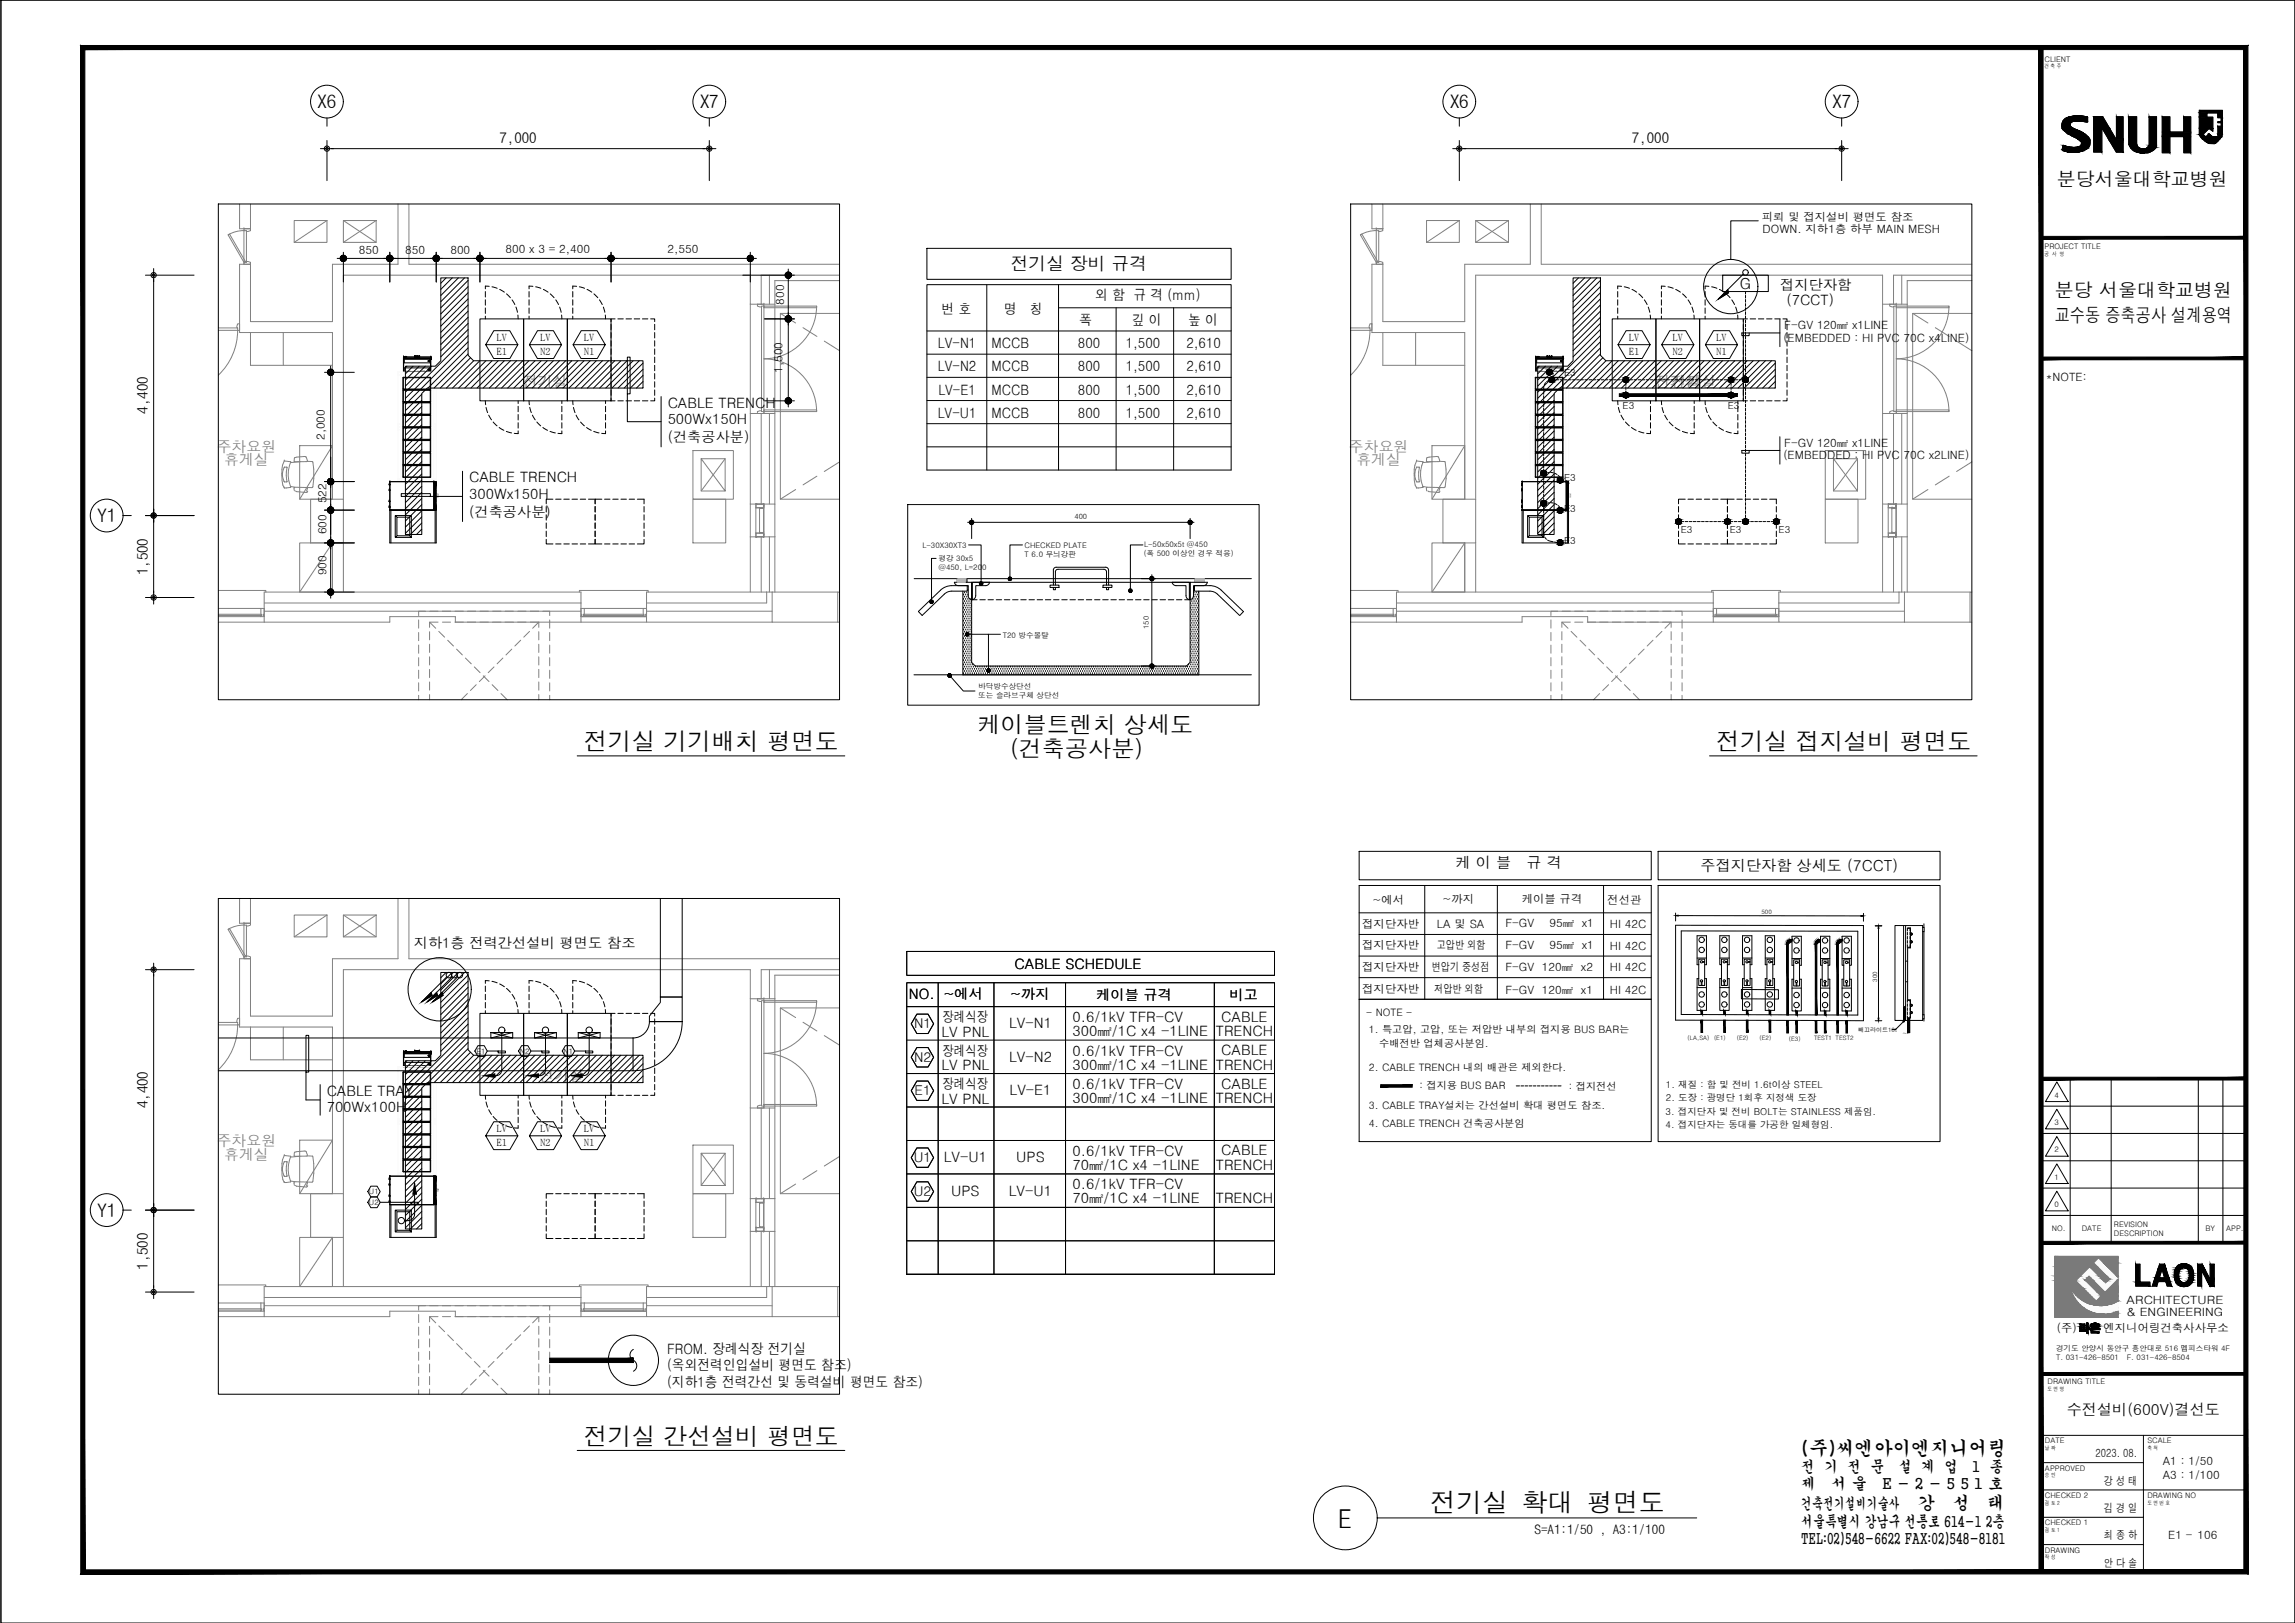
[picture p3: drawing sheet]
<svg xmlns="http://www.w3.org/2000/svg" width="420mm" height="297mm" viewBox="0 0 420 297" stroke-linecap="round" stroke-linejoin="round" font-family="sans-serif">
<defs><g id="words">
<g font-size="4.8">
<text x="245.1" y="279.6">E</text>
<text x="261.9" y="276.6">전기실 확대 평면도</text>
</g>
<g font-size="4.4">
<text x="106.9" y="137.3">전기실 기기배치 평면도</text>
<text x="314.2" y="137.3">전기실 접지설비 평면도</text>
<text x="106.9" y="264.4">전기실 간선설비 평면도</text>
</g>
<g font-size="4.2">
<text x="179" y="134.2">케이블트렌치 상세도</text>
<text x="184.9" y="138.5">(건축공사분)</text>
</g>
<g font-size="3.5">
<text x="376.6" y="34">분당서울대학교병원</text>
<text x="376.2" y="58.9">교수동 증축공사 설계용역</text>
<text x="376.2" y="54.3">분당 서울대학교병원</text>
<text x="329.8" y="266.2">(주)씨엔아이엔지니어링</text>
</g>
<g font-size="3.4">
<text x="58.2" y="19.9">X6</text>
<text x="128.2" y="19.9">X7</text>
<text x="265.5" y="19.9">X6</text>
<text x="335.5" y="19.9">X7</text>
<text x="17.8" y="95.6">Y1</text>
<text x="17.8" y="222.7">Y1</text>
</g>
<text font-size="3.3" x="185.1" y="49.5">전기실 장비 규격</text>
<g font-size="3.2">
<text x="351.1" y="276.2">강</text>
<text x="357.5" y="276.2">성</text>
<text x="363.9" y="276.2">태</text>
</g>
<g font-size="2.8">
<text x="318.5" y="52.9">G</text>
<text x="266.5" y="158.9">케 이 블</text>
<text x="279.5" y="158.9">규 격</text>
<text x="311.3" y="159.5">주접지단자함 상세도 (7CCT)</text>
<text x="378.4" y="259">수전설비(600V)결선도</text>
<text x="329.8" y="269.4">전 기 전 문</text>
<text x="347.5" y="269.4">설 계 업</text>
<text x="361.1" y="269.4">1 종</text>
<text x="329.8" y="272.6">제</text>
<text x="335.3" y="272.6">서 울</text>
<text x="344.6" y="272.6">E - 2 - 5 5 1 호</text>
<text x="329.8" y="276.2">건축전기설비기술사</text>
<text x="329.8" y="279.4">서울특별시 강남구 선릉로 614-1 2층</text>
<text x="329.8" y="282.6">TEL:02)548-6622 FAX:02)548-8181</text>
</g>
<g font-size="2.7">
<text x="91.5" y="26.1">7,000</text>
<text x="298.8" y="26.1">7,000</text>
<text x="27.1" y="75.7" transform="rotate(-90 27.1 75.7)">4,400</text>
<text x="27.1" y="105.3" transform="rotate(-90 27.1 105.3)">1,500</text>
<text x="27.1" y="202.8" transform="rotate(-90 27.1 202.8)">4,400</text>
<text x="27.1" y="232.4" transform="rotate(-90 27.1 232.4)">1,500</text>
</g>
<g font-size="2.7" fill="#808080">
<text x="95.7" y="70.8">전기실</text>
<text x="303" y="70.8">전기실</text>
<text x="306" y="70.8">전기실</text>
<text x="39.7" y="82.7">주차요원</text>
<text x="247" y="82.7">주차요원</text>
<text x="41" y="85.1">휴게실</text>
<text x="248.3" y="85.1">휴게실</text>
<text x="98.7" y="197.9">전기실</text>
<text x="39.7" y="209.8">주차요원</text>
<text x="41" y="212.3">휴게실</text>
</g>
<g font-size="2.6">
<text x="325.9" y="53">접지단자함</text>
<text x="172.4" y="57.5">번 호</text>
<text x="183.8" y="57.5">명</text>
<text x="188.5" y="57.5">칭</text>
<text x="197.6" y="59.4">폭</text>
<text x="200.5" y="55">외 함 규 격 (mm)</text>
<text x="207.2" y="59.4">깊 이</text>
<text x="217.5" y="59.4">높 이</text>
<text x="327" y="55.8">(7CCT)</text>
<text x="171.7" y="63.7">LV-N1</text>
<text x="181.5" y="63.7">MCCB</text>
<text x="197.3" y="63.7">800</text>
<text x="206.1" y="63.7">1,500</text>
<text x="217.2" y="63.7">2,610</text>
<text x="171.7" y="68">LV-N2</text>
<text x="181.5" y="68">MCCB</text>
<text x="197.3" y="68">800</text>
<text x="206.1" y="68">1,500</text>
<text x="217.2" y="68">2,610</text>
<text x="122.2" y="74.6">CABLE TRENCH</text>
<text x="122.2" y="77.6">500Wx150H</text>
<text x="171.7" y="76.5">LV-U1</text>
<text x="171.8" y="72.2">LV-E1</text>
<text x="181.5" y="72.2">MCCB</text>
<text x="181.5" y="76.5">MCCB</text>
<text x="197.3" y="72.2">800</text>
<text x="197.3" y="76.5">800</text>
<text x="206.1" y="72.2">1,500</text>
<text x="206.1" y="76.5">1,500</text>
<text x="217.2" y="72.2">2,610</text>
<text x="217.2" y="76.5">2,610</text>
<text x="122.2" y="80.9">(건축공사분)</text>
<text x="85.9" y="88.3">CABLE TRENCH</text>
<text x="85.9" y="94.5">(건축공사분)</text>
<text x="85.9" y="91.3">300Wx150H</text>
<text x="75.8" y="173.5">지하1층 전력간선설비 평면도 참조</text>
<text x="185.7" y="177.3">CABLE SCHEDULE</text>
<text x="166.4" y="182.8">NO.</text>
<text x="172.7" y="182.8">~에서</text>
<text x="184.9" y="182.8">~까지</text>
<text x="200.7" y="183">케이블 규격</text>
<text x="225.1" y="183">비고</text>
<text x="172.4" y="189.8">LV PNL</text>
<text x="172.6" y="187.1">장례식장</text>
<text x="184.8" y="188.2">LV-N1</text>
<text x="196.4" y="189.6">300㎟/1C x4 -1LINE</text>
<text x="196.4" y="187.1">0.6/1kV TFR-CV</text>
<text x="222.6" y="189.6">TRENCH</text>
<text x="223.6" y="187">CABLE</text>
<text x="172.4" y="195.9">LV PNL</text>
<text x="172.6" y="193.2">장례식장</text>
<text x="184.8" y="194.3">LV-N2</text>
<text x="196.4" y="195.8">300㎟/1C x4 -1LINE</text>
<text x="196.4" y="193.2">0.6/1kV TFR-CV</text>
<text x="222.6" y="195.8">TRENCH</text>
<text x="223.6" y="193.1">CABLE</text>
<text x="59.8" y="203.6">700Wx100H</text>
<text x="59.8" y="200.5">CABLE TRAY</text>
<text x="172.4" y="202">LV PNL</text>
<text x="172.6" y="199.3">장례식장</text>
<text x="184.8" y="200.4">LV-E1</text>
<text x="196.4" y="199.3">0.6/1kV TFR-CV</text>
<text x="196.4" y="201.9">300㎟/1C x4 -1LINE</text>
<text x="222.6" y="201.9">TRENCH</text>
<text x="223.6" y="199.2">CABLE</text>
<text x="172.8" y="212.7">LV-U1</text>
<text x="186.1" y="212.7">UPS</text>
<text x="196.4" y="214.1">70㎟/1C x4 -1LINE</text>
<text x="196.4" y="211.6">0.6/1kV TFR-CV</text>
<text x="222.6" y="214.1">TRENCH</text>
<text x="223.6" y="211.5">CABLE</text>
<text x="174.1" y="218.9">UPS</text>
<text x="184.7" y="218.9">LV-U1</text>
<text x="196.4" y="220.3">70㎟/1C x4 -1LINE</text>
<text x="196.4" y="217.7">0.6/1kV TFR-CV</text>
<text x="222.6" y="220.2">TRENCH</text>
<text x="122.1" y="247.9">FROM. 장례식장 전기실</text>
<text x="122.1" y="250.8">(옥외전력인입설비 평면도 참조)</text>
<text x="122.1" y="253.8">(지하1층 전력간선 및 동력설비 평면도 참조)</text>
</g>
<g font-size="2.5">
<text x="167.3" y="188.2">N1</text>
<text x="167.3" y="194.3">N2</text>
<text x="167.4" y="200.4">E1</text>
<text x="167.3" y="212.7">U1</text>
<text x="167.3" y="218.9">U2</text>
</g>
<text font-size="2.4" x="280.9" y="280.7">S=A1:1/50 , A3:1/100</text>
<g font-size="2.1">
<text x="322.5" y="40.4">피뢰 및 접지설비 평면도 참조</text>
<text x="65.7" y="46.5">850</text>
<text x="74.2" y="46.5">850</text>
<text x="82.5" y="46.5">800</text>
<text x="92.5" y="46.2">800 x 3 = 2,400</text>
<text x="122.2" y="46.2">2,550</text>
<text x="322.7" y="42.6">DOWN. 지하1층 하부 MAIN MESH</text>
<text x="143.6" y="55.8" transform="rotate(-90 143.6 55.8)">800</text>
<text x="326.5" y="62.5">(EMBEDDED : HI PVC 70C x4LINE)</text>
<text x="326.7" y="60.2">F-GV 120㎟ x1LINE</text>
<text x="143.3" y="68.3" transform="rotate(-90 143.3 68.3)">1,500</text>
<text x="374.6" y="69.7">*NOTE:</text>
<text x="59.5" y="80.5" transform="rotate(-90 59.5 80.5)">2,000</text>
<text x="326.7" y="81.8">F-GV 120㎟ x1LINE</text>
<text x="326.5" y="84">(EMBEDDED : HI PVC 70C x2LINE)</text>
<text x="59.8" y="92.1" transform="rotate(-90 59.8 92.1)">522</text>
<text x="59.8" y="97.8" transform="rotate(-90 59.8 97.8)">600</text>
<text x="59.8" y="105.3" transform="rotate(-90 59.8 105.3)">900</text>
<text x="251.2" y="165.4">~에서</text>
<text x="264.1" y="165.3">~까지</text>
<text x="278.6" y="165.3">케이블 규격</text>
<text x="294.3" y="165.4">전선관</text>
<text x="249.4" y="173.7">접지단자반</text>
<text x="249.4" y="169.8">접지단자반</text>
<text x="263" y="173.7">고압반 외함</text>
<text x="263.1" y="169.8">LA 및 SA</text>
<text x="275.6" y="173.7">F-GV</text>
<text x="275.6" y="169.7">F-GV</text>
<text x="283.7" y="173.7">95㎟ x1</text>
<text x="283.7" y="169.7">95㎟ x1</text>
<text x="294.7" y="169.8">HI 42C</text>
<text x="294.7" y="173.8">HI 42C</text>
<text x="249.4" y="177.7">접지단자반</text>
<text x="262.1" y="177.7">변압기 중성점</text>
<text x="275.6" y="177.7">F-GV 120㎟ x2</text>
<text x="294.7" y="177.7">HI 42C</text>
<text x="249.4" y="181.7">접지단자반</text>
<text x="262.6" y="181.8">저압반 외함</text>
<text x="275.6" y="181.9">F-GV 120㎟ x1</text>
<text x="294.7" y="182">HI 42C</text>
<text x="389.3" y="238.6">ARCHITECTURE</text>
<text x="376.6" y="243.8">(주)</text>
<text x="385.1" y="243.8">엔지니어링건축사사무소</text>
<text x="389.3" y="240.8">&amp; ENGINEERING</text>
<text x="383.7" y="266.7">2023. 08.</text>
<text x="395.9" y="268.1">A1 : 1/50</text>
<text x="385.2" y="271.7">강 성 태</text>
<text x="395.9" y="270.6">A3 : 1/100</text>
<text x="385.2" y="276.7">김 경 일</text>
<text x="385.2" y="281.7">최 종 하</text>
<text x="397" y="281.6">E1 - 106</text>
<text x="385.2" y="286.7">안 다 솔</text>
</g>
<g font-size="1.9">
<text x="250.1" y="185.9">- NOTE -</text>
<text x="250.6" y="189">1. 특고압, 고압, 또는 저압반 내부의 접지용 BUS BAR는</text>
<text x="252.5" y="191.6">수배전반 업체공사분임.</text>
<text x="250.6" y="196">2. CABLE TRENCH 내의 배관은 제외한다.</text>
<text x="250.6" y="202.9">3. CABLE TRAY설치는 간선설비 확대 평면도 참조.</text>
<text x="259.9" y="199.2">: 접지용 BUS BAR</text>
<text x="287.2" y="199.5">: 접지전선</text>
<text x="250.6" y="206.3">4. CABLE TRENCH 건축공사분임</text>
</g>
<g font-size="1.8">
<text x="91" y="62.5">LV</text>
<text x="91" y="65">E1</text>
<text x="99" y="65">N2</text>
<text x="99" y="62.5">LV</text>
<text x="107" y="62.5">LV</text>
<text x="107" y="65">N1</text>
<text x="298.2" y="62.5">LV</text>
<text x="298.2" y="65">E1</text>
<text x="306.2" y="65">N2</text>
<text x="306.2" y="62.5">LV</text>
<text x="314.3" y="62.5">LV</text>
<text x="314.3" y="65">N1</text>
<text x="286.4" y="68.7">E3</text>
<text x="297.1" y="74.8">E3</text>
<text x="316.3" y="74.8">E3</text>
<text x="286.4" y="88">E3</text>
<text x="286.4" y="93.8">E3</text>
<text x="286.4" y="99.6">E3</text>
<text x="307.7" y="97.6">E3</text>
<text x="316.7" y="97.6">E3</text>
<text x="325.6" y="97.6">E3</text>
<text x="91" y="209.8">E1</text>
<text x="91" y="207.3">LV</text>
<text x="99" y="207.3">LV</text>
<text x="99" y="209.8">N2</text>
<text x="107" y="209.8">N1</text>
<text x="107" y="207.3">LV</text>
</g>
<g font-size="1.7">
<text x="305" y="199.2">1. 재질 : 함 및 전비 1.6t이상 STEEL</text>
<text x="305" y="201.4">2. 도장 : 광명단 1회후 지정색 도장</text>
<text x="304.9" y="204.1">3. 접지단자 및 전비 BOLT는 STAINLESS 제품임.</text>
<text x="304.9" y="206.4">4. 접지단자는 동대를 가공한 일체형임.</text>
</g>
<g font-size="1.4">
<text x="374.3" y="11.3">CLIENT</text>
<text x="374.3" y="45.5">PROJECT TITLE</text>
<text x="168.9" y="100.3">L-30X30XT3</text>
<text x="187.6" y="102">T 6.0 무늬강판</text>
<text x="187.6" y="100.3">CHECKED PLATE</text>
<text x="209.4" y="101.7">(폭 500 이상인 경우 적용)</text>
<text x="209.4" y="100.1">L-50x50x5t @450</text>
<text x="171.8" y="104.2">@450, L=200</text>
<text x="171.8" y="102.7">평강 30x5</text>
<text x="183.6" y="116.7">T20 방수몰탈</text>
<text x="179.1" y="127.8">또는 슬라브구체 상단선</text>
<text x="179.1" y="126">바닥방수상단선</text>
<text x="87.2" y="192.8">E1</text>
<text x="95.2" y="192.8">N2</text>
<text x="103.2" y="192.8">N1</text>
<text x="376.2" y="200.9">4</text>
<text x="376.2" y="205.9">3</text>
<text x="376.2" y="215.9">1</text>
<text x="376.2" y="210.9">2</text>
<text x="67.5" y="220.5">U2</text>
<text x="67.5" y="218.5">U1</text>
<text x="376.2" y="220.9">0</text>
<text x="375.6" y="225.3">NO.</text>
<text x="381.1" y="225.3">DATE</text>
<text x="387" y="226.1">DESCRIPTION</text>
<text x="387" y="224.6">REVISION</text>
<text x="403.8" y="225.3">BY</text>
<text x="407.6" y="225.3">APP.</text>
<text x="376.4" y="248.9">T. 031-426-8501</text>
<text x="376.4" y="247.3">경기도 안양시 동안구 흥안대로 516 멤피스타워 4F</text>
<text x="389.3" y="248.9">F. 031-426-8504</text>
<text x="374.9" y="253.3">DRAWING TITLE</text>
<text x="374.4" y="269.2">APPROVED</text>
<text x="374.4" y="264.1">DATE</text>
<text x="393.1" y="264.1">SCALE</text>
<text x="374.4" y="274.1">CHECKED 2</text>
<text x="393.1" y="274.1">DRAWING NO</text>
<text x="374.4" y="279.2">CHECKED 1</text>
<text x="374.4" y="284.1">DRAWING</text>
</g>
<g font-size="1.3">
<text x="196.7" y="95">400</text>
<text x="210.3" y="115.1" transform="rotate(-90 210.3 115.1)">150</text>
</g>
<g font-size="1.1">
<text x="322.5" y="167.3">500</text>
<text x="343.7" y="179.7" transform="rotate(-90 343.7 179.7)">300</text>
<text x="309" y="190.3">(LA,SA)</text>
<text x="313.8" y="190.3">(E1)</text>
<text x="318" y="190.3">(E2)</text>
<text x="322.1" y="190.3">(E2)</text>
<text x="327.5" y="190.4">(E3)</text>
<text x="332.1" y="190.3">TEST1 TEST2</text>
<text x="340.2" y="188.8">빼끄라이트10t</text>
<text x="349.2" y="188.7" transform="rotate(180 349.2 188.7)">~</text>
</g>
<g font-size="1">
<text x="374.3" y="12.5">건 축 주</text>
<text x="374.3" y="46.8">공 사 명</text>
<text x="374.9" y="254.5">도 면 명</text>
<text x="374.4" y="265.4">날 짜</text>
<text x="393.1" y="265.4">축 척</text>
<text x="374.4" y="275.4">검 토 2</text>
<text x="374.4" y="270.4">승 인</text>
<text x="393.1" y="275.4">도 면 번 호</text>
<text x="374.4" y="280.4">검 토 1</text>
<text x="374.4" y="285.4">작 성</text>
</g>
<g font-size=".3">
<text x="80.3" y="91.1" transform="rotate(-90 80.3 91.1)">FRONT</text>
<text x="287.7" y="91.1" transform="rotate(-90 287.7 91.1)">FRONT</text>
<text x="80.3" y="218.2" transform="rotate(-90 80.3 218.2)">FRONT</text>
</g>
</g></defs>
<!-- layer: bb -->
<g fill="none" stroke="#808080" stroke-width=".18">
<path d="M43.9 37.3v4.6h2M45.9 37.3v4.6M72.9 37.3v11.1h-12v10.5h-15v-10.5M74.9 37.3v11.1h78.8M251.2 37.3v4.6h2M253.2 37.3v4.6M280.2 37.3v11.1h-12v10.5h-15v-10.5M282.2 37.3v11.1h78.8M41.8 43l1.4-.6 1.5-.2v5.8M41.8 43l.2-.2 2.9 5.1-.2 .1zM43.5 59.3h.4v1.2h-.4v-.5h-.1zM44.7 41.9h1.2v.3l-.8 .2v-.2h-.4z"/>
<path d="M44.7 48l.7-.1 .5 .1v.4h-1.2zM44.7 48.4h.1M44.7 41.9h.1M45.1 42.2v5.8M45.9 48.4h-2v12.5h17v30.5M53.9 40.4h6v4h-6zM59.9 40.4l-6 4M62.9 40.4h6v4h-6zM62.9 40.4l6 4M68.9 40.4l-6 4M137.4 55.7h4.5M138.7 55.7h1.2v.3l-.8 .2-.4-.2z"/>
<path d="M139.4 56.2v19M139.9 55.7h.1M139.9 56h9.6v.3h-9.6zM139.9 56v19.3M140.9 50.4v5.3M141.9 55.7v36.6M142.9 57.4l2.8 1.7M147 60l2.6 1.6M149.5 56a9.7 9.7 0 0 1-9.6 9.7 9.6 9.6 0 0 1 9.6 9.6M153.7 57.4h-10.8v34h10.8M153.7 50.4h-14.3v5.3M153.7 51.4h-11.8v4.3"/>
<path d="M249 43l1.4-.6 1.6-.2v5.8M249.1 43l.2-.2 2.9 5.1-.2 .1zM250.8 59.3h.4v1.2h-.4v-.5h-.1zM252 41.9h1.2v.3l-.8 .2v-.2h-.4zM252 48l.7-.1 .5 .1v.4h-1.2zM252 48.4h.1M252 41.9h.1M252.4 42.2v5.8M253.2 48.4h-2v12.5h17v30.5M261.2 40.4h6v4h-6zM267.2 40.4l-6 4M270.2 40.4h6v4h-6z"/>
<path d="M270.2 40.4l6 4M276.2 40.4l-6 4M344.7 55.7h4.5M346 55.7h1.2v.3l-.8 .2-.4-.2zM346.7 56.2v19M347.2 55.7h.1M347.2 56h9.6v.3h-9.6zM347.2 56v19.3M348.2 50.4v5.3M349.2 55.7v36.6M350.2 57.4l2.8 1.7M354.3 60l2.5 1.6"/>
<path d="M356.8 56a9.7 9.7 0 0 1-9.6 9.7 9.6 9.6 0 0 1 9.6 9.6M361 57.4h-10.8v34h10.8M361 50.4h-14.3v5.3M361 51.4h-11.8v4.3M40 60.5h3.5a11.3 11.3 0 0 1-3.5 8.2M40 60h3.5M45.9 60.9v6h15M51.9 60.9v6M137.4 75.7h4.5M138.7 75.3l.7-.1v.1h.5v.4h-1.2zM139.4 75.7v16.6M139.9 75h9.6v.3h-9.6z"/>
<path d="M139.9 75.7h.1M140.9 75.7v16.6M150.9 62.4l2.8 1.8M247.3 60.5h3.5a11.3 11.3 0 0 1-3.5 8.2M247.3 60h3.5M253.2 60.9v6h15M259.2 60.9v6M344.7 75.7h4.5M346 75.3l.7-.1v.1h.5v.4h-1.2zM346.7 75.7v16.6M347.2 75h9.6v.3h-9.6zM347.2 75.7h.1"/>
<path d="M348.2 75.7v16.6M358.2 62.4l2.8 1.8M51.7 86.6v.5M52 89.3h.1M52 84.4h.1M52 85.5v.1M52.5 85.5h-.5M52.5 85.5h.1M52.5 85.5l-.1 1.6 .1 1-.4 .1a2.4 2.4 0 0 1-.1-2.6M53.2 84.7v-.2l-1.2-.1a6.4 6.4 0 0 0 0 4.9M53.2 84.7a6.8 6.8 0 0 0 0 4.5l-1.2 .1M54 89.2h-.2l.1 .6"/>
<path d="M54.1 89.8l.2 .2 1.8 .1 .2-.2M54.9 99.4h6v9h-6zM54.9 81.6h6v9.8h-6zM55 84.5l-1.8 .2M56.2 89.2l.1 .2-.2 .5M56.2 84.4l-.1-.7-.3-.2-1.5 .2-.4 .1v.7h3.3a9.9 9.9 0 0 1 0 4.7h-3.2l-.8-.2M56.9 91.4h6v8h-6zM60.9 99.4v9M60.9 81.6l-6 9.8M60.9 99.4l-6 9M62.9 91.4v-41h74.5v58M62.9 99.4v9"/>
<path d="M126.9 91.4h6v8h-6zM126.9 82.5h7.4v8.9h-7.4zM128.4 84h4.4v5.9h-4.4v-5.9l4.4 5.9M132.8 84l-4.4 5.9M137.4 98.3h4.5M137.4 92.3h4.5M138.4 98.3h.1M138.4 92.1v.1M138.4 97.6v.7h1.5l-.1-.2M138.4 97.6h1.5l-.1 .5M138.4 92.9v4.7M138.4 92.3v.6"/>
<path d="M138.4 97.6v.6M138.4 97.6h1.4v.1M138.4 92.3h1.4v.1M139.1 93.1v4.3M139.1 97.5v-.1h.7v.1M139.1 97.5h.7M139.1 97.5h.1M139.4 98.3v10.1M139.8 93h-.7v.1h.7v-.1M139.8 98.1h.1M139.8 92.8h.1M139.8 92.4v.4"/>
<path d="M139.8 97.7v.4M139.8 97.7h.1M139.8 92.4h.1M139.8 92.8l.1 .1h-1.5M139.8 93.1v4.3M139.8 97.8l.1 .3zM139.8 92.7l.1-.4h-1.5v.6M139.8 92.5l.1 .2zM139.8 98.1v.1h-1.4M139.8 92.8v.1h-1.4M139.9 98.3h.1M139.9 92.1v.1"/>
<path d="M139.9 92.9v4.7M140.9 98.3v10.1M141.9 92.3v16.1M145.7 89.6l-2.8 1.8M149.6 87.2l-2.6 1.5M153.7 84.5l-2.8 1.8M259 86.6h-.1v.5h.1M259.3 85.6h.6l-.2 1.5 .2 1-.5 .1a2.48 2.48 0 0 1-.1-2.6zM259.3 84.4a6.3 6.3 0 0 0 0 4.9M259.3 85.5v.1M259.4 89.3h.1M259.4 84.4h.1"/>
<path d="M259.4 84.4l1.1 .1v.2M260.5 84.7a6.5 6.5 0 0 0 0 4.5l-1.1 .1M261.3 89.2h-.2l.1 .6M261.4 89.8l.2 .2 1.8 .1 .2-.2M262.2 99.4h6v9h-6zM262.2 81.6h6v9.8h-6zM262.3 84.5l-1.8 .2M263.5 89.2l.1 .2-.2 .5M263.5 84.4l-.1-.7-.3-.2-1.5 .2-.4 .1-.1 .6 .1 .1h3.3a10.2 10.2 0 0 1-.1 4.7h-3.1l-.8-.2M264.2 91.4h6v8h-6zM268.2 99.4v9M268.2 81.6l-6 9.8"/>
<path d="M268.2 99.4l-6 9M270.2 91.4v-41h74.5v58M270.2 99.4v9M334.2 91.4h6v8h-6zM334.2 82.5h7.4v8.9h-7.4zM335.7 84h4.4v5.9h-4.4v-5.9l4.4 5.9M340.1 84l-4.4 5.9M344.7 98.3h4.5M344.7 92.3h4.5M345.7 98.3h.1M345.7 92.1v.1M345.7 97.6v.7h1.5v-.2l-.1 .1h-1.4v-.6h1.4v.1"/>
<path d="M345.7 97.6h1.5l-.1 .1M345.7 92.9v4.7M346.4 93.1v4.3M346.4 97.5v-.1h.7v.1M346.4 93v.1h.7v-.1M346.4 97.5h.1M346.4 93h.1M346.4 97.5h.6M346.4 93h.6M346.7 98.3v10.1M347.1 97.5h.1M347.1 93h.1"/>
<path d="M347.1 98.1h.1M347.1 92.8h.1M347.1 92.4v.4M347.1 97.7v.4M347.1 97.7h.1M347.1 92.4h.1M347.1 92.4v-.1h-1.4v.6h1.4v-.1M347.1 93.1v4.3M347.1 97.8l.1 .3zM347.1 92.5l.1 .2zM347.1 92.5v.2M347.1 97.8v.3"/>
<path d="M347.1 97.8h.1M347.1 92.4l.1-.1h-1.5v.6M347.1 92.5h.1M347.1 92.7h.1M347.1 92.8l.1 .1h-1.5M347.2 98.3h.1M347.2 92.1v.1M347.2 92.9v4.7M348.2 98.3v10.1M349.2 92.3v16.1M353 89.6l-2.8 1.8M356.8 87.2l-2.5 1.5"/>
<path d="M361 84.5l-2.8 1.8M40 108.1h8.7v.3M40 113.9h31.4v-1h12v1M40 111.4h8.4v1h-.2l.2 .5h-8.4M40 112.4h7.8M47.8 112.4h.1v.3h-7.9M47.8 111.4v1M47.8 112.7v.2M48.4 113.9v-5.5h58v5.5M48.4 110.4h58M48.4 111.9h58M76.6 113.5v1.5"/>
<path d="M76.6 115.8v1.5M76.6 118.1v1.5M77.9 111.9h-1.3v.8M78.6 115.6v1.5M78.6 117.9v1.5M78.6 113.9l1.2 1.1M80.2 113.9h-1.6v.9M80.3 115.6l1.1 1M81 113.9h1.5M82 117.2l1 1M83.3 113.9h35.1M83.6 118.8l1 1.1"/>
<path d="M93.7 118.8l-1.1 1.1M95.3 117.2l-1 1M96.9 115.6l-1 1M97.1 113.9h1.5v.9M98.6 115.6v1.5M98.6 117.9v1.5M98.6 113.9l-1.1 1.1M99.4 111.9h1.2v.8M100.6 113.5v1.5M100.6 115.8v1.5M100.6 118.1v1.5M106.1 108.4v-.3h12.6v.3"/>
<path d="M106.4 112.4h.1v.3h-.1M106.4 111.4h12v1h-.2l.2 .5h-12M106.8 112.4h11.1v.3h-11.1zM107 111.4v1M107 112.7v.2M117.8 111.4v1M117.8 112.7v.2M118.4 110.4v3.5h23M118.4 111.9h23M140.4 108.4v2h-22M141.4 113.9h12.3M141.4 108.4v5.5"/>
<path d="M153.4 108.4h-35v2M153.7 108.4h-.3v5.5M247.3 108.1h8.7v.3M247.3 113.9h31.4v-1h12v1M247.3 111.4h8.4v1h-.2l.2 .5h-8.4M247.3 112.4h7.8M255.1 112.4h.1v.3h-7.9M255.1 111.4v1M255.1 112.7v.2M255.7 113.9v-5.5h58v5.5M255.7 110.4h58M255.7 111.9h58"/>
<path d="M283.9 113.5v1.5M283.9 115.8v1.5M283.9 118.1v1.5M285.2 111.9h-1.3v.8M285.9 115.6v1.5M285.9 117.9v1.5M285.9 113.9l1.2 1.1M287.5 113.9h-1.6v.9M287.6 115.6l1.1 1M288.3 113.9h1.5M289.3 117.2l1 1M290.6 113.9h35.1"/>
<path d="M290.9 118.8l1 1.1M301 118.8l-1.1 1.1M302.6 117.2l-1 1M304.2 115.6l-1 1M304.4 113.9h1.5v.9M305.9 115.6v1.5M305.9 117.9v1.5M305.9 113.9l-1.1 1.1M306.7 111.9h1.2v.8M307.9 113.5v1.5M307.9 115.8v1.5M307.9 118.1v1.5"/>
<path d="M313.4 108.4v-.3h12.6v.3M313.7 112.4h.1v.3h-.1M313.7 111.4h12v1h-.2l.2 .5h-12M314.1 112.4h11.1v.3h-11.1zM314.3 111.4v1M314.3 112.7v.2M325.1 111.4v1M325.1 112.7v.2M325.7 110.4v3.5h23M325.7 111.9h23M347.7 108.4v2h-22M348.7 113.9h12.3"/>
<path d="M348.7 108.4v5.5M360.7 108.4h-35v2M361 108.4h-.3v5.5M76.6 120.4v1.5M76.6 122.7v1.5M76.6 125v1.5M76.6 127.3v.8M78.6 120.2v1.5M78.6 122.5v1.5M78.6 124.8v1.5M78.6 127.1v1M85.2 120.4l1.1 1.1"/>
<path d="M85.6 126.9l-1.2 1.2M86.8 122.1l1.1 1M87.2 125.3l-1.1 1.1M88.5 123.7l1 1M88.8 123.7l-1 1M90.1 125.3l1.1 1.1M90.4 122.1l-1 1M91.7 126.9l1.1 1.2M92.1 120.4l-1.1 1.1M98.6 120.2v1.5M98.6 122.5v1.5M98.6 124.8v1.5"/>
<path d="M98.6 127.1v1M100.6 120.4v1.5M100.6 122.7v1.5M100.6 125v1.5M100.6 127.3v.8M283.9 120.4v1.5M283.9 122.7v1.5M283.9 125v1.5M283.9 127.3v.8M285.9 120.2v1.5M285.9 122.5v1.5M285.9 124.8v1.5"/>
<path d="M285.9 127.1v1M292.5 120.4l1.1 1.1M292.9 126.9l-1.2 1.2M294.1 122.1l1.1 1M294.5 125.3l-1.1 1.1M295.8 123.7l1 1M296.1 123.7l-1 1M297.4 125.3l1.1 1.1M297.7 122.1l-1 1M299 126.9l1.1 1.2M299.4 120.4l-1.1 1.1M305.9 120.2v1.5"/>
<path d="M305.9 122.5v1.5M305.9 124.8v1.5M305.9 127.1v1M307.9 120.4v1.5M307.9 122.7v1.5M307.9 125v1.5M307.9 127.3v.8M41.8 170.1l1.4-.6 1.5-.2v5.8M41.8 170.1l.2-.1 2.9 5-.2 .1zM43.9 164.4v4.6h2M44.7 169h1.2v.3l-.8 .2v-.2h-.4zM44.7 175.1l.7-.1 .5 .1v.4h-1.2z"/>
<path d="M44.7 175.5h.1M44.7 169h.1M45.1 169.3v5.8M45.9 175.5h-2v12.5h17v30.5M45.9 164.4v4.6M53.9 167.5h6v4h-6zM59.9 167.5l-6 4M62.9 167.5h6v4h-6zM62.9 167.5l6 4M68.9 167.5l-6 4M72.9 164.4v11.1h-12v10.5h-15v-10.5M74.9 164.4v11.1h78.8"/>
<path d="M140.9 177.5v5.3M153.7 177.5h-14.3v5.3M153.7 178.5h-11.8v4.3M40 187.6h3.5a11.3 11.3 0 0 1-3.5 8.2M40 187.1h3.5M43.5 186.4h.4v1.2h-.4v-.5h-.1zM45.9 188v6h15M51.9 188v6M137.4 182.8h4.5M138.7 182.8h1.2v.3l-.8 .2-.4-.2zM139.4 183.3v19M139.9 182.8h.1"/>
<path d="M139.9 183.1h9.6v.3h-9.6zM139.9 183.1v19.3M141.9 182.8v36.6M142.9 184.5l2.8 1.7M147 187.1l2.6 1.6M149.5 183.1a9.6 9.6 0 0 1-9.6 9.7 9.6 9.6 0 0 1 9.6 9.6M150.9 189.5l2.8 1.8M153.7 184.5h-10.8v34h10.8M51.7 213.7v.5M52 211.5a6.4 6.4 0 0 0 0 4.9M52 216.4h.1M52 211.5h.1"/>
<path d="M52 212.6v.1M52 211.5l1.2 .1v.2M52.5 212.6h-.5M52.5 212.6h.1M52.5 212.6l-.1 1.6 .1 1-.4 .1a2.4 2.4 0 0 1-.1-2.6M53.2 211.8a5.8 5.8 0 0 0 0 4.4M53.2 216.2v.1M53.2 216.3l-1.2 .1M54 216.3l-.2 .1 .1 .6M54.1 217l.2 .1 1.8 .2 .2-.3M54.9 208.7h6v9.8h-6zM55 211.6l-1.8 .2"/>
<path d="M56.2 216.3l.1 .2-.2 .5M56.2 211.5l-.2-.8-1.7 .1-.4 .2v.6h3.3a9.8 9.8 0 0 1 0 4.8l-3.2-.1-.8-.2M56.9 218.5h6v8h-6zM60.9 208.7l-6 9.8M62.9 218.5v-41h74.5v58M126.9 218.5h6v8h-6zM126.9 209.6h7.4v8.9h-7.4zM128.4 211.1h4.4v5.9h-4.4v-5.9l4.4 5.9M132.8 211.1l-4.4 5.9M137.4 202.8h4.5M137.4 219.4h4.5M138.4 219.3v.1"/>
<path d="M138.4 219.4h1.5v.7h-1.5zM138.4 219.4v.6M138.4 219.4h1.4v.1M138.7 202.4l.7-.1v.1h.5v.4h-1.2zM139.4 202.8v16.6M139.8 219.5v.5h-1.4M139.8 219.5h.1M139.8 219.6l.1 .3zM139.9 219.3v.1M139.9 202.1h9.6v.3h-9.6zM139.9 202.8h.1M140.9 202.8v16.6"/>
<path d="M141.9 219.4v16.1M145.7 216.7l-2.8 1.8M149.6 214.3l-2.6 1.6M153.7 211.7l-2.8 1.7M40 235.2h8.7v.3M40 238.5h8.4v1h-.2l.2 .5h-8.4M40 239.5h7.8M47.8 239.5h.1v.3h-7.9M47.8 238.5v1M47.8 239.8v.2M48.4 237.5h58M48.4 239h58"/>
<path d="M54.9 226.5h6v9h-6zM60.9 226.5v9M60.9 226.5l-6 9M62.9 226.5v9M77.9 239h-1.3v.8M99.4 239h1.2v.8M106.1 235.5v-.3h12.6v.3M106.4 239.5h.1v.3h-.1M106.4 238.5h12v1h-.2l.2 .5h-12M106.8 239.5h11.1v.3h-11.1zM107 238.5v1M107 239.8v.2"/>
<path d="M117.8 238.5v1M117.8 239.8v.2M118.4 237.5v3.5h23M118.4 239h23M137.4 225.4h4.5M138.4 225.4v.1M138.4 224.7h1.5v.7h-1.5zM138.4 220.1v4.6M138.4 224.7v.6M138.4 225.3h1.4M138.4 225.3h.1M138.4 224.7h.1"/>
<path d="M138.4 224.7h1.4M139.1 220.2v4.3M139.4 225.4v10.1M139.8 224.7h-.7v-.2h.7v.2M139.8 220.1h-.7v.1h.7v-.1M139.8 225.2h.1M139.8 224.8v.4M139.8 224.8h.1M139.8 225.2v.1M139.8 220.2v4.3M139.8 224.7h.1M139.8 225.3h.1"/>
<path d="M139.8 224.9l.1 .3zM139.8 224.7v.1M139.9 225.4v.1M139.9 220.1v4.6M140.4 235.5v2h-22M140.9 225.4v10.1M141.4 235.5v5.5M153.4 235.5h-35v2M153.7 235.5h-.3v5.5M40 241h31.4v-1h12v1M48.4 241v-5.5h58v5.5M76.6 240.6v1.5"/>
<path d="M76.6 242.9v1.5M76.6 245.2v1.5M76.6 247.5v1.5M76.6 249.8v1.5M76.6 252.1v1.5M76.6 254.4v.8M78.6 242.7v1.5M78.6 245v1.5M78.6 247.3v1.5M78.6 249.6v1.5M78.6 251.9v1.5M78.6 254.2v1"/>
<path d="M78.6 241l1.2 1.1M80.2 241h-1.6v.9M80.3 242.7l1.1 1M81 241h1.5M82 244.3l1 1M83.3 241h35.1M83.6 245.9l1 1.1M85.2 247.5l1.1 1.1M85.6 254l-1.2 1.2M86.8 249.2l1.1 1M87.2 252.4l-1.1 1.1M88.5 250.8l1 1.1"/>
<path d="M88.8 250.8l-1 1.1M90.1 252.4l1.1 1.1M90.4 249.2l-1 1M91.7 254l1.1 1.2M92.1 247.5l-1.1 1.1M93.7 245.9l-1.1 1.1M95.3 244.3l-1 1M96.9 242.7l-1 1M97.1 241h1.5v.9M98.6 242.7v1.5M98.6 245v1.5M98.6 247.3v1.5"/>
<path d="M98.6 249.6v1.5M98.6 251.9v1.5M98.6 254.2v1M98.6 241l-1.1 1.1M100.6 240.6v1.5M100.6 242.9v1.5M100.6 245.2v1.5M100.6 247.5v1.5M100.6 249.8v1.5M100.6 252.1v1.5M100.6 254.4v.8M141.4 241h12.3"/>
<circle cx="138.5" cy="92.2" r=".05"/>
<circle cx="138.5" cy="98.3" r=".05"/>
<circle cx="139.7" cy="92.2" r=".05"/>
<circle cx="139.7" cy="98.3" r=".05"/>
<circle cx="345.8" cy="92.2" r=".05"/>
<circle cx="345.8" cy="98.3" r=".05"/>
<circle cx="347.1" cy="98.3" r=".05"/>
<circle cx="347.1" cy="92.2" r=".05"/>
<circle cx="138.5" cy="219.3" r=".05"/>
<circle cx="139.7" cy="219.3" r=".05"/>
<circle cx="138.5" cy="225.4" r=".05"/>
<circle cx="139.7" cy="225.4" r=".05"/>
</g>
<!-- layer: 0 -->
<g fill="none" stroke="#000" stroke-width=".18">
<path d="M40 37.3h113.7v90.8h-113.7zM247.3 37.3h113.7v90.8h-113.7zM169.7 45.5h55.7v5.6h-55.7zM169.7 52.1h55.7v33.9h-55.7zM180.7 52.1v33.9M193.8 52.1v33.9M193.8 56.3h31.6M204.3 56.3v29.7M214.9 56.3v29.7M169.7 77.5h55.7M169.7 73.3h55.7M169.7 69.1h55.7"/>
<path d="M169.7 64.8h55.7M169.7 60.6h55.7M166.2 92.3h64.3v36.8h-64.3zM169.7 81.8h55.7M167.4 105.9h61.7M175.2 105.9v.7M177 105.9v.7M177.9 106.6h40M218.7 105.9v.7M220.5 105.9v.7M167.3 123.5h61.8M248.8 155.8h53.5v5.2h-53.5z"/>
<path d="M303.6 155.8h51.6v5.2h-51.6zM40 164.4h113.7v90.8h-113.7zM248.8 162.1h53.5v20.8h-53.5zM248.8 178.9h53.5M248.8 175h53.5M248.8 167.1h53.5M248.8 171h53.5M260.8 162.1v20.8M274.1 162.1v20.8M293.6 162.1v20.8M303.6 162.1h51.6v46.8h-51.6zM306.8 169.3l34.4 .1"/>
<path d="M248.8 182.9h53.5v26h-53.5zM391 231.4h.8v3.3h1.8v.7h-2.6zM395.4 231.4h.9l-.5 .9 .5 1.6h-1l1.2 .7 .3 .8h.8l-1.3-4-.5 .9-.5 1.6 1.2 .7h-1.4l-.3 .8h-.8zM398.6 231.8a1.78 1.78 0 0 1 2.5 0l-1.3 .2a1.23 1.23 0 0 0-1 1.6l.4 .9 .6 .3-1.3 .1a2.75 2.75 0 0 1 .1-3.1zM399.8 232l1.3-.2a2.4 2.4 0 0 1-.6 3.6 1.74 1.74 0 0 1-2-.5l1.3-.1a1.24 1.24 0 0 0 1-1.7l-.3-.8zM402.3 231.4h.9l-.1 1.1 1.5 2.9v-1.2l-1.4-2.8-.1 4h-.8zM404.6 231.4h.8v4h-.8zM380.8 242.3h.9v.8h-.6v.3l.8 .2h-1.1v-.8h.6v-.2h-.6zM381.1 243.4l.8-.1v.2zM382 242.2h.3v.8h.2v.2h-.2v.8h-.3zM382.8 243.4h.3v.3h1.2v.3h-1.5zM382.8 242.4a1.05 1.05 0 0 1 1.5 .2l-.1 .2-.7-.1h.3a.15 .15 0 0 0 .2-.1 .15 .15 0 0 0-.1-.1z"/>
<path d="M382.8 242.4h.7l-.4 .1 .1 .2 1 .1-.5 .1v.2h.8v.2h-1.9v-.2h.8v-.1l-.5-.2z"/>
<circle cx="116" cy="249" r="4.6"/>
</g>
<!-- layer: dd -->
<g fill="none" stroke="#000" stroke-width=".18">
<path d="M58.7 27.2h72.4M59.9 21.6v1.5M59.9 25.7v7.4M129.9 21.6v1.5M129.9 25.7v7.4M266 27.2h72.4M267.2 21.6v1.5M267.2 25.7v7.4M337.2 21.6v1.5M337.2 25.7v7.4M26.6 50.4h8.9M28.1 49.2v61.4"/>
<path d="M22.5 94.4h1.5M26.6 94.4h8.9M26.6 109.4h8.9M26.6 177.5h8.9M28.1 176.3v61.4M22.5 221.5h1.5M26.6 236.5h8.9M26.6 221.5h8.9"/>
<circle cx="59.9" cy="18.6" r="3"/>
<circle cx="129.9" cy="18.6" r="3"/>
<circle cx="267.2" cy="18.6" r="3"/>
<circle cx="337.2" cy="18.6" r="3"/>
<circle cx="59.9" cy="27.2" r=".23"/>
<circle cx="59.9" cy="27.2" r=".48"/>
<circle cx="129.9" cy="27.2" r=".48"/>
<circle cx="129.9" cy="27.2" r=".23"/>
<circle cx="267.2" cy="27.2" r=".23"/>
<circle cx="267.2" cy="27.2" r=".48"/>
<circle cx="337.2" cy="27.2" r=".48"/>
<circle cx="337.2" cy="27.2" r=".23"/>
<circle cx="28.1" cy="50.4" r=".48"/>
<circle cx="28.1" cy="50.4" r=".23"/>
<circle cx="19.5" cy="94.4" r="3"/>
<circle cx="28.1" cy="94.4" r=".48"/>
<circle cx="28.1" cy="94.4" r=".23"/>
<circle cx="28.1" cy="109.3" r=".48"/>
<circle cx="28.1" cy="109.3" r=".23"/>
<circle cx="28.1" cy="177.5" r=".48"/>
<circle cx="28.1" cy="177.5" r=".23"/>
<circle cx="19.5" cy="221.5" r="3"/>
<circle cx="28.1" cy="221.5" r=".48"/>
<circle cx="28.1" cy="236.5" r=".48"/>
<circle cx="28.1" cy="236.5" r=".23"/>
<circle cx="28.1" cy="221.5" r=".23"/>
</g>
<!-- layer: A-SYM-LEAD -->
<g fill="#000" stroke="#000" stroke-width=".18">
<path d="M170.5 110.1h.3v.2zM177.1 116.1h.3l-.1 .1zM179.6 106.8h.3v.1zM184.9 105.9h.3v.1zM206.9 108.1h.3v.1zM173.6 123.5l.3 .1h-.3zM181 122.7h.3v.1z"/>
<path d="M170.3 110.3l.2-.2zM170.3 110.3l.2-.2-.1 .3zM170.5 110.1l-.1 .3h.1z"/>
<path d="M170.3 109.9v.1l.2 .1zM170.3 110l.2 .1h-.3zM170.2 110.1l.1 .2 .2-.2z"/>
<path d="M170.5 110.1v.3h.2zM170.5 110.1l.3 .2-.1 .1zM170.5 110.1l.3 .2z"/>
<path d="M170.5 109.8v.3l.2-.2zM170.4 109.9l.1-.1v.3zM170.3 109.9l.2 .2-.1-.2z"/>
<path d="M170.5 110.1h.3v-.1zM170.5 110.1l.3-.2v.1zM170.7 109.9l-.2 .2 .3-.2z"/>
<path d="M176.8 116.2l.1 .1 .2-.2zM177.1 116.1l-.1 .3-.1-.1zM177.1 116.1l-.1 .3h.1z"/>
<path d="M176.9 115.9l-.1 .1 .3 .1zM176.8 116l.3 .1h-.3zM176.8 116.1v.1l.3-.1z"/>
<path d="M177.1 116.1v.3h.1zM177.1 116.1l.2 .2-.1 .1zM177.1 116.1l.2 .2v-.1z"/>
<path d="M177.1 115.8v.3l.1-.3zM177 115.8h.1v.3zM176.9 115.9l.2 .2-.1-.3z"/>
<path d="M177.1 116.1h.3l-.1-.1zM177.1 116.1l.2-.2v.1zM177.2 115.8l-.1 .3 .2-.2z"/>
<path d="M179.3 106.9l.1 .1 .2-.2zM179.4 107l.2-.2-.1 .3zM179.6 106.8l-.1 .3h.1z"/>
<path d="M179.4 106.6l-.1 .1 .3 .1zM179.3 106.7l.3 .1h-.3zM179.3 106.8v.1l.3-.1z"/>
<path d="M179.6 106.8v.3h.1zM179.6 106.8l.2 .2-.1 .1zM179.6 106.8l.2 .2 .1-.1z"/>
<path d="M179.6 106.5v.3l.1-.3zM179.5 106.5h.1v.3zM179.4 106.6l.2 .2-.1-.3z"/>
<path d="M179.6 106.8h.3v-.1zM179.6 106.8l.2-.2 .1 .1zM179.7 106.5l-.1 .3 .2-.2z"/>
<path d="M184.6 106l.1 .1 .2-.2zM184.7 106.1l.2-.2-.1 .3zM184.9 105.9l-.1 .3h.1z"/>
<path d="M184.7 105.7l-.1 .1 .3 .1zM184.6 105.8l.3 .1h-.3zM184.6 105.9v.1l.3-.1z"/>
<path d="M184.9 105.9v.3h.1zM184.9 105.9l.2 .2-.1 .1zM184.9 105.9l.2 .2 .1-.1z"/>
<path d="M184.9 105.6v.3l.1-.3zM184.8 105.6h.1v.3zM184.7 105.7l.2 .2-.1-.3z"/>
<path d="M184.9 105.9h.3v-.1zM184.9 105.9l.2-.2 .1 .1zM185 105.6l-.1 .3 .2-.2z"/>
<path d="M206.7 108.2v.1l.2-.2zM206.7 108.3l.2-.2-.1 .3zM206.9 108.1l-.1 .3h.1z"/>
<path d="M206.7 107.9v.1l.2 .1zM206.7 108l.2 .1h-.2zM206.7 108.1v.1l.2-.1z"/>
<path d="M206.9 108.1v.3h.2zM206.9 108.1l.3 .2-.1 .1zM206.9 108.1l.3 .2v-.1z"/>
<path d="M206.9 107.8v.3l.2-.3zM206.8 107.8h.1v.3zM206.7 107.9l.2 .2-.1-.3z"/>
<path d="M206.9 108.1h.3v-.1zM206.9 108.1l.3-.2v.1zM207.1 107.8l-.2 .3 .3-.2z"/>
<path d="M173.6 123.6v.1l.3-.1zM173.6 123.7l.3-.1-.3 .2zM173.9 123.6l-.3 .2 .1 .1z"/>
<path d="M173.6 123.5l.2 .1h-.2zM173.6 123.6h.2zM173.6 123.6h.2l-.2 .1zM173.6 123.7l.2-.1zM173.6 123.7h.2l-.2 .1zM173.8 123.7l-.2 .1zM173.6 123.8l.2-.1-.1 .2zM173.8 123.7l-.1 .2zM173.8 123.7l.1 .2h-.2zM173.8 123.7l.1 .2zM173.9 123.7l.1 .2h-.1zM173.9 123.7l.1 .2zM173.9 123.7l.2 .1-.1 .1zM173.9 123.7l.2 .1zM173.9 123.7h.2v.1zM173.9 123.7h.2zM173.9 123.7l.2-.1v.1zM173.9 123.6h.2zM173.9 123.6l.2-.1v.1zM173.9 123.6l.2-.1zM174.1 123.4v.1l-.2 .1zM174.1 123.4l-.2 .2zM174 123.3l.1 .1-.2 .2zM174 123.3l-.1 .3zM173.8 123.3h.2l-.1 .3zM173.8 123.3l.1 .3zM173.7 123.3h.1l.1 .3zM173.7 123.3l.2 .3zM173.6 123.4l.1-.1 .1 .3zM173.6 123.4l.2 .2zM173.6 123.4l.2 .2-.2-.1zM173.6 123.5l.2 .1z"/>
<path d="M173.9 123.6l-.2 .3h.2zM173.9 123.6l.1 .3h-.1zM173.9 123.6l.1 .3 .1-.1z"/>
<path d="M173.7 123.3l.2 .3v-.3zM173.6 123.4l.1-.1 .2 .3zM173.6 123.4v.1l.3 .1z"/>
<path d="M173.9 123.6l.2 .2v-.1zM173.9 123.6h.2v.1zM173.9 123.6h.2v-.1z"/>
<path d="M174.1 123.4l-.2 .2 .2-.1zM174 123.3l.1 .1-.2 .2zM173.9 123.3v.3l.1-.3z"/>
<path d="M180.7 122.8l.1 .1 .2-.2zM180.8 122.9l.2-.2-.1 .3zM181 122.7l-.1 .3h.1z"/>
<path d="M180.8 122.5l-.1 .1 .3 .1zM180.7 122.6l.3 .1h-.3zM180.7 122.7v.1l.3-.1z"/>
<path d="M181 122.7v.3h.1zM181 122.7l.2 .2-.1 .1zM181 122.7l.2 .2 .1-.1z"/>
<path d="M181 122.4v.3l.1-.3zM180.9 122.4h.1v.3zM180.8 122.5l.2 .2-.1-.3z"/>
<path d="M181 122.7h.3v-.1zM181 122.7l.2-.2 .1 .1zM181.1 122.4l-.1 .3 .2-.2z"/>
</g>
<path d="M177.3 99.7h2.3v7.1M187.2 99.7h-2.3v6.2M209.2 99.7h-2.3v8.4M171.4 102.2h-.9v7.9M177.1 116.1h6.1M181 116.1v6.6M173.9 123.6l2.5 2.9h2.1" fill="none" stroke="#000" stroke-width=".18"/>
<!-- layer: ELEC -->
<g fill="none" stroke="#000" stroke-width=".18">
<path d="M87.9 58.4h8v15h-8zM88.9 53.4v1M88.9 54.9v1M88.9 56.4v1M88.9 57.9v.5M89.6 52.4h-.7v.5M90.1 52.5l.9 .3M91.5 53l.8 .5M92.7 53.8l.7 .7M93.7 54.9l.6 .8M94.5 56.2l.2 1M94.8 57.7l.1 .7"/>
<path d="M95.9 58.4h8v15h-8zM96.9 53.4v1M96.9 54.9v1M96.9 56.4v1M96.9 57.9v.5M97.6 52.4h-.7v.5M98.1 52.5l.9 .3M99.5 53l.8 .5M100.7 53.8l.7 .7M101.7 54.9l.6 .8M102.5 56.2l.2 1M102.8 57.7l.1 .7"/>
<path d="M103.9 58.4h8v15h-8zM104.9 53.4v1M104.9 54.9v1M104.9 56.4v1M104.9 57.9v.5M105.6 52.4h-.7v.5M106.1 52.5l.9 .3M107.5 53l.8 .5M108.7 53.8l.7 .7M109.7 54.9l.6 .8M110.5 56.2l.2 1M110.8 57.7l.1 .7"/>
<path d="M111.9 59.4v1M112.6 58.4h-.7v.5M113.1 58.4h1M114.6 58.4h1M116.1 58.4h1M117.6 58.4h1M119.1 58.4h.8v.5M119.9 59.4v1M295.2 58.4h8v15h-8zM296.2 53.4v1M296.2 54.9v1M296.2 56.4v1"/>
<path d="M296.2 57.9v.5M296.9 52.4h-.7v.5M297.4 52.5l.9 .3M298.8 53l.8 .5M300 53.8l.7 .7M301 54.9l.6 .8M301.8 56.2l.2 1M302.1 57.7l.1 .7M303.2 58.4h8v15h-8zM304.2 53.4v1M304.2 54.9v1M304.2 56.4v1"/>
<path d="M304.2 57.9v.5M304.9 52.4h-.7v.5M305.4 52.5l.9 .3M306.8 53l.8 .5M308 53.8l.7 .7M309 54.9l.6 .8M309.8 56.2l.2 1M310.1 57.7l.1 .7M311.2 58.4h8v15h-8zM312.2 53.4v1M312.2 54.9v1M312.2 56.4v1"/>
<path d="M312.2 57.9v.5M312.9 52.4h-.7v.5M313.4 52.5l.9 .3M314.8 53l.8 .5M315.4 50.4h8.3v3h-8.3zM316 53.8l.7 .7M317 54.9l.6 .8M317.8 56.2l.2 1M318.1 57.7l.1 .7M319.2 59.4v1M319.9 58.4h-.7v.5M320.4 58.4h1"/>
<path d="M321.9 58.4h1M323.4 58.4h1M324.9 58.4h1M325.9 58.4v5M326.4 58.4h.8v.5M327.2 59.4v1M88.9 73.4v.7M89 74.6l.3 .9M89.5 76l.5 .8M90.3 77.2l.7 .7M91.4 78.2l.8 .6M92.7 78.9l1 .3"/>
<path d="M94.9 78.9v.5l-.8-.1M94.9 73.4v.5M94.9 74.4v1M94.9 75.9v1M94.9 77.4v1M96.9 73.4v.7M97 74.6l.3 .9M97.5 76l.5 .8M98.3 77.2l.7 .7M99.4 78.2l.8 .6M100.7 78.9l1 .3M102.9 78.9v.5l-.7-.1"/>
<path d="M102.9 73.4v.5M102.9 74.4v1M102.9 75.9v1M102.9 77.4v1M104.9 73.4v.7M105 74.6l.3 .9M105.5 76l.5 .8M106.3 77.2l.7 .7M107.4 78.2l.8 .6M108.7 78.9l1 .3M110.9 78.9v.5l-.7-.1M110.9 73.4v.5"/>
<path d="M110.9 74.4v1M110.9 75.9v1M110.9 77.4v1M111.9 60.9v1M111.9 62.4v1M111.9 63.9v1M111.9 65.4v1M111.9 66.9v1M111.9 68.4v1M111.9 69.9v1M111.9 71.4v1M111.9 72.9v.5"/>
<path d="M111.9 73.4h.7M113.1 73.4h1M114.6 73.4h1M116.1 73.4h1M117.6 73.4h1M119.9 72.9v.5h-.8M119.9 60.9v1M119.9 62.4v1M119.9 63.9v1M119.9 65.4v1M119.9 66.9v1M119.9 68.4v1"/>
<path d="M119.9 69.9v1M119.9 71.4v1M296.2 73.4v.7M296.3 74.6l.3 .9M296.8 76l.5 .8M297.6 77.2l.7 .7M298.7 78.2l.8 .6M300 78.9l1 .3M302.2 78.9v.5l-.7-.1M302.2 73.4v.5M302.2 74.4v1M302.2 75.9v1"/>
<path d="M302.2 77.4v1M304.2 73.4v.7M304.3 74.6l.3 .9M304.8 76l.5 .8M305.6 77.2l.7 .7M306.7 78.2l.8 .6M308 78.9l1 .3M310.2 78.9v.5l-.7-.1M310.2 73.4v.5M310.2 74.4v1M310.2 75.9v1M310.2 77.4v1"/>
<path d="M312.2 73.4v.7M312.3 74.6l.3 .9M312.8 76l.5 .8M313.6 77.2l.7 .7M314.7 78.2l.8 .6M316 78.9l1 .3M318.2 78.9v.5l-.7-.1M318.2 73.4v.5M318.2 74.4v1M318.2 75.9v1M318.2 77.4v1M319.2 73.4h.7"/>
<path d="M319.2 60.9v1M319.2 62.4v1M319.2 63.9v1M319.2 65.4v1M319.2 66.9v1M319.2 68.4v1M319.2 69.9v1M319.2 71.4v1M319.2 72.9v.5M320.2 60.9v.5h-1.3v-.5h7M320.4 73.4h1M321.9 73.4h1"/>
<path d="M323.4 73.4h1M324.9 73.4h1M325.9 79.9v5M327.2 72.9v.5h-.8M327.2 60.9v1M327.2 62.4v1M327.2 63.9v1M327.2 65.4v1M327.2 66.9v1M327.2 68.4v1M327.2 69.9v1M327.2 71.4v1"/>
<path d="M100 98.7v.9h1.2M100 92.7v1M100 94.2v1M100 95.7v1M100 97.2v1M101.2 91.4h-1.2v.8M101.7 99.6h1M101.7 91.4h1M103.2 99.6h1M103.2 91.4h1M104.7 99.6h1M104.7 91.4h1"/>
<path d="M106.2 99.6h1M106.2 91.4h1M107.7 99.6h1.3v-.9v.9h1.2M107.7 91.4h1.3v.8v-.8h1.2M109 92.7v1M109 94.2v1M109 95.7v1M109 97.2v1M110.7 99.6h1M110.7 91.4h1M112.2 99.6h1M112.2 91.4h1"/>
<path d="M113.7 99.6h1M113.7 91.4h1M115.2 99.6h1M115.2 91.4h1M116.7 91.4h1.2v.8M117.9 98.7v.9h-1.2M117.9 92.7v1M117.9 94.2v1M117.9 95.7v1M117.9 97.2v1M307.3 98.7v.9h1.2M307.3 92.7v1"/>
<path d="M307.3 94.2v1M307.3 95.7v1M307.3 97.2v1M308.5 91.4h-1.2v.8M309 99.6h1M309 91.4h1M310.5 99.6h1M310.5 91.4h1M312 99.6h1M312 91.4h1M313.5 99.6h1M313.5 91.4h1"/>
<path d="M315 99.6h1.3v-.9v.9h1.2M315 91.4h1.3v.8v-.8h1.2M316.3 92.7v1M316.3 94.2v1M316.3 95.7v1M316.3 97.2v1M318 99.6h1M318 91.4h1M319.5 99.6h1M319.5 91.4h1M320.2 82.4v.5h-1.3v-.5h7M321 99.6h1"/>
<path d="M321 91.4h1M322.5 99.6h1M322.5 91.4h1M324 91.4h1.2v.8M325.2 98.7v.9h-1.2M325.2 92.7v1M325.2 94.2v1M325.2 95.7v1M325.2 97.2v1M168.1 111.9l4.1-3.9a2.95 2.95 0 0 1 2.1-.8h2.8v1h-2.9a1.97 1.97 0 0 0-1.3 .6l-4.1 3.8zM177.9 109.8a.74 .74 0 0 1-.6-.8v-1.8h-1.8a.74 .74 0 0 1-.8-.6h3.2v3.2M178 106.6h3.2a.74 .74 0 0 1-.8 .6h-1.8v1.8a.76 .76 0 0 1-.6 .8z"/>
<path d="M178 109.8h.9M179.4 109.8h1M180.9 109.8h1M182.4 109.8h1M183.9 109.8h1M185.4 109.8h1M186.9 109.8h1M188.4 109.8h1M189.9 109.8h1M191.4 109.8h1M192.2 107.1h1.7v.4h-1.7zM192.8 107.5v.4h.4v-.4"/>
<path d="M192.8 104.3v2.8M192.9 109.8h1M193.2 104.7l.1-.3 .4-.2h8.4l.4 .2 .1 .3v2.4M193.2 104.7v2.4M194.4 109.8h1M195.9 109.8h1M197.4 109.8h1M198.9 109.8h1M200.4 109.8h1M201.9 109.8h1M201.9 107.1h1.7v.4h-1.7zM202.4 103.8l.3 .1 .2 .4 .1 2.8"/>
<path d="M202.4 103.8h-9l-.5 .3-.1 .2M202.6 107.5v.4h.4v-.4M203.4 109.8h1M204.9 109.8h1M206.4 109.8h1M207.9 109.8h1M209.4 109.8h1M210.9 109.8h1M212.4 109.8h1M213.9 109.8h1M214.6 106.6a.74 .74 0 0 0 .7 .6h1.8v1.8a.74 .74 0 0 0 .6 .8M214.6 106.6h3.1v3.2h-.8"/>
<path d="M215.4 109.8h1M221 106.6a.74 .74 0 0 1-.7 .6h-1.8v1.8a.76 .76 0 0 1-.6 .8v-3.2h3.1M227.6 111.9l-4-3.9a3 3 0 0 0-2.1-.8h-2.8v1h2.8a2 2 0 0 1 1.4 .5l4 3.9M227.7 111.9l-.7 .7M89.6 179.5h-.7v.5M90.1 179.6l.9 .3M97.6 179.5h-.7v.5M98.1 179.6l.9 .3M105.6 179.5h-.7v.5M106.1 179.6l.9 .3M166 179.9h67.3v53.3h-67.3zM166 174.1h67.3v4.4h-67.3z"/>
<path d="M171.8 179.9v53.3M182 179.9v53.3M195.1 179.9v53.3M222.3 179.9v53.3M306.8 169.3v17.4l34.4 .1v-17.4M307.8 170.4h32.3v15.4l-32.3-.1zM310.7 175.3h1.7M311 176.6h-.3v-5.3h1.7v5.3h-.3M311 179.1h-.3v5.8h1.7v-5.8h-.3M311.5 179.7v.7M311.6 179.7v.7M311.7 176l-.2-.2-.2 .2 .2 .2 .6-.1v4.3h-1.1v-4.8h1.1v.4h-.4"/>
<path d="M314.9 175.3h1.7M315.2 176.6h-.3v-5.3h1.7v5.3h-.4M315.2 175.6h1v.4l-.6-.2-.1 .2 .1 .2 .6-.1v4.3h-1zM315.2 179.1h-.3v5.8h1.7v-5.8h-.4M315.6 179.7v.7M315.7 179.7v.7M319 175.3h1.7M319.3 175.6h1.1v.4l-.6-.2-.2 .2 .2 .2 .6-.1v4.3h-1.1zM319.3 176.6h-.3v-5.3h1.7v5.3h-.3M319.3 179.1h-.3v5.8h1.7v-5.8h-.3M319.8 179.7v.7M319.9 179.7v.7"/>
<path d="M323.2 175.3h1.7M323.5 176.6h-.3v-5.3h1.7v5.3h-.3M323.5 175.6h1.1v.4l-.6-.2-.2 .2 .1 .2 .7-.1v4.3h-1.1zM323.5 179.1h-.3v5.8h1.7v-5.8h-.3M323.9 179.7v.7M324.1 179.7v.7M328.1 175.4h1.7M328.4 175.7h1v.4l-.6-.2-.1 .2 .1 .2 .6-.1v4.3h-1zM328.4 179.2h-.3v5.8h1.7v-5.8h-.4M328.4 176.7h-.3v-5.3h1.7v5.3h-.4M328.8 179.8v.7M329 179.8v.7"/>
<path d="M333.3 175.4h1.7M333.6 176.7h-.3v-5.3h1.7v5.3h-.3M333.6 175.7h1.1v.4l-.6-.2-.2 .2 .2 .2 .6-.1v4.3h-1.1zM333.6 179.2h-.3v5.8h1.7v-5.8h-.3M334.1 179.8v.7M334.2 179.8v.7M337.2 175.4h1.7M337.5 176.7h-.3v-5.3h1.7v5.3h-.3M337.5 175.7h1.1v.4l-.6-.2-.2 .2 .2 .2 .6-.1v4.3h-1.1zM337.5 179.2h-.3v5.8h1.7v-5.8h-.3M338 179.8v.7M338.1 179.8v.7"/>
<path d="M346.9 169.4h5.1v17.4h-5.1zM348.5 169.4v17.4M348.9 175.9h.3M348.9 179.7h.3M348.9 169.4v17.4M349.2 170.4v-.5h.5v.5M349.2 172.9v.5h.5v-.5M349.2 170.6v.5M349.2 171.4v.5M349.2 172.1v.5M349.2 169.8h.6v3.7h-.6v9.5h.6v3.3h-.6M349.7 170.6v.5"/>
<path d="M349.7 171.4v.5M349.7 172.1v.5M349.8 170.8l.3 .1-.1 .2h-.2M349.8 172.2h.2l.1 .2-.3 .1M349.8 170.8h.1M349.8 172.2h.1M349.9 170.8l.1 .1M349.9 172.2l.1 .1M350 170.9l-.1 .2M350 172.3l-.1 .2M352 169.8h.3v.7h-.3M352.2 169.1v.7"/>
<path d="M352.2 170.5v15.2M87.5 191.4h1.1l.6 1-.6 .9h-1.1l-.6-.9zM87.9 185.5h8v15h-8zM88.9 180.5v1M88.9 182v1M88.9 183.5v1M88.9 185v.5M91.5 180.1l.8 .5M92.7 180.9l.7 .7M93.7 182l.6 .9M94.5 183.3l.2 1M94.8 184.8l.1 .7"/>
<path d="M95.5 191.4h1.1l.6 1-.6 .9h-1.1l-.6-.9zM95.9 185.5h8v15h-8zM96.9 180.5v1M96.9 182v1M96.9 183.5v1M96.9 185v.5M99.5 180.1l.8 .5M100.7 180.9l.7 .7M101.7 182l.6 .9M102.5 183.3l.2 1M102.8 184.8l.1 .7M103.5 191.4h1.1l.6 1-.6 .9h-1.1l-.6-.9z"/>
<path d="M103.9 185.5h8v15h-8zM104.9 180.5v1M104.9 182v1M104.9 183.5v1M104.9 185v.5M107.5 180.1l.8 .5M108.7 180.9l.7 .7M109.7 182l.6 .9M110.5 183.3l.2 1M110.8 184.8l.1 .7M111.9 186.5v1M111.9 188v1"/>
<path d="M111.9 189.5v1M111.9 191v1M111.9 192.5v1M111.9 194v1M111.9 195.5v1M111.9 197v1M111.9 198.5v1M111.9 200v.5M112.6 185.5h-.7v.5M113.1 185.5h1M114.6 185.5h1M116.1 185.5h1"/>
<path d="M117.6 185.5h1M119.1 185.5h.8v.5M119.9 200v.5h-.8M119.9 186.5v1M119.9 188v1M119.9 189.5v1M119.9 191v1M119.9 192.5v1M119.9 194v1M119.9 195.5v1M119.9 197v1M119.9 198.5v1"/>
<path d="M166 190.4h67.3M166 184.2h67.3M167.9 197.9h2l1 1.7-1 1.8h-2l-1.1-1.8zM167.9 191.7h2l1 1.8-1 1.8h-2l-1.1-1.8zM167.9 185.6h2l1 1.8-1 1.8h-2l-1.1-1.8zM233.3 196.5h-67.3h67.3M310.7 180.7h1.7M314.9 180.7h1.7M318.8 181.1h6.8v1.7h-6.8zM319 180.7h1.7M323.2 180.7h1.7M328.1 180.8h1.7"/>
<path d="M333.3 180.8h1.7M337.2 180.8h1.7M348.5 185.3l.4 .4-.4 .4 .4 .4-.3 .3M348.5 184.8l.4 .4-.4 .4 .4 .4-.4 .3M348.5 185.8l.4 .5-.4 .3M348.5 185.2l.4 .4M348.5 185.9l.4 .5M348.5 186.3l.4 .4M348.5 186.4l.3 .4M348.5 186.6l.2 .2M348.5 184.6l.4 .4M348.5 184.7l.4 .4"/>
<path d="M348.5 186.9l-1.5 1.5h-.6M348.6 184.4l.3 .3-.4 .3 .4 .5-.4 .3M348.6 184.3l.3 .3-.4 .4 .4 .3M348.7 184.3l.2 .2-.4 .3M348.7 184.2l.2 .2M348.8 184.2h.1l-.4 .3M348.9 184.1l-.4 .3 .4 .5M348.9 184.3l-.4 .3M348.9 184.4l-.4 .3M348.9 186.6l-.2 .2M348.9 186.4l-.4 .4M348.9 184.9l-.4 .4"/>
<path d="M348.9 185l-.4 .4M348.9 185.1l-.4 .4 .4 .4M348.9 185.3l-.4 .4 .4 .4M348.9 185.5l-.4 .4M348.9 185.6l-.4 .4M348.9 185.8l-.4 .4 .4 .4M348.9 186l-.4 .4M348.9 186.1l-.4 .4M348.9 186.3l-.4 .4M348.9 184.8l-.4 .4M349.2 183.4v-.3h.5v.3M349.2 183.7v.5"/>
<path d="M349.2 184.4v.5M349.2 185.2v.5M349.2 185.9v3.2M349.2 186.3l.4 .3M349.2 186.6l.4 .2M349.2 186.5l.4 .2M349.2 186.8l.4 .3M349.2 186.7l.4 .2M349.2 187.1l.4 .2M349.2 187l.4 .2M349.2 187.2l.4 .3M349.2 187.3l.4 .3"/>
<path d="M349.2 187.4l.4 .3M349.2 187.6l.4 .2M349.2 187.7l.4 .2M349.2 187.8l.4 .3M349.2 188.9l.2 .1M349.2 188.2l.4 .2M349.2 188.3l.4 .2M349.2 188.4l.4 .3M349.2 188.6l.4 .3M349.2 189h.1M349.2 187.9l.4 .3M349.2 188l.4 .3"/>
<path d="M349.2 188.5l.4 .3M349.4 186.3l.2 .2M349.6 186.3v2.7l-.4-.2M349.7 183.7v.5M349.7 184.4v.5M349.7 185.2v.5M349.7 185.9v.4M349.8 183.8h.2l.1 .3M349.8 185.1l.3 .2-.1 .2h-.2M349.8 183.9h.1M349.8 185.5h.1M349.8 185.2h.1"/>
<path d="M349.9 183.8l.1 .2-.1 .1M349.9 185.2l.1 .1-.1 .2M350.1 184.1l-.3 .1M352 185.7h.3v.8h-.3M352.2 186.5v.4M67.9 219.1h1.1l.6 .9-.6 1h-1.1l-.6-1zM67.9 217.1h1.1l.6 1-.6 1h-1.1l-.6-1zM88.9 200.5v.7M89 201.7l.3 .9M89.5 203.1l.5 .8M90.3 204.3l.7 .7M91.4 205.4l.8 .5"/>
<path d="M92.7 206.1l1 .2M94.9 206v.5l-.8-.1M94.9 200.5v.5M94.9 201.5v1M94.9 203v1M94.9 204.5v1M96.9 200.5v.7M97 201.7l.3 .9M97.5 203.1l.5 .8M98.3 204.3l.7 .7M99.4 205.4l.8 .5M100 219.8v1"/>
<path d="M100.7 206.1l1 .2M101.2 218.5h-1.2v.8M101.7 218.5h1M102.9 206v.5l-.7-.1M102.9 200.5v.5M102.9 201.5v1M102.9 203v1M102.9 204.5v1M103.2 218.5h1M104.7 218.5h1M104.9 200.5v.7M105 201.7l.3 .9"/>
<path d="M105.5 203.1l.5 .8M106.2 218.5h1M106.3 204.3l.7 .7M107.4 205.4l.8 .5M107.7 218.5h1.3v.8v-.8h1.2M108.7 206.1l1 .2M109 219.8v1M110.7 218.5h1M110.9 206v.5l-.7-.1M110.9 200.5v.5M110.9 201.5v1M110.9 203v1"/>
<path d="M110.9 204.5v1M111.9 200.5h.7M112.2 218.5h1M113.1 200.5h1M113.7 218.5h1M114.6 200.5h1M115.2 218.5h1M116.1 200.5h1M116.7 218.5h1.2v.8M117.6 200.5h1M117.9 219.8v1M166 202.6h67.3"/>
<path d="M166 208.7h67.3M166 214.8h67.3M167.9 210.1h2l1 1.8-1 1.7h-2l-1.1-1.7zM167.9 216.3h2l1 1.8-1 1.7h-2l-1.1-1.7zM100 225.8v.9h1.2M100 221.3v1M100 222.8v1M100 224.3v1M101.7 226.7h1M103.2 226.7h1M104.7 226.7h1M106.2 226.7h1"/>
<path d="M107.7 226.7h1.3v-.9v.9h1.2M109 221.3v1M109 222.8v1M109 224.3v1M110.7 226.7h1M112.2 226.7h1M113.7 226.7h1M115.2 226.7h1M117.9 225.8v.9h-1.2M117.9 221.3v1M117.9 222.8v1M117.9 224.3v1"/>
<path d="M166 227.1h67.3M166 221h67.3"/>
<circle cx="311.5" cy="179.5" r=".21"/>
<circle cx="311.5" cy="172" r=".49"/>
<circle cx="311.5" cy="173.9" r=".49"/>
<circle cx="315.7" cy="179.5" r=".21"/>
<circle cx="315.7" cy="172" r=".49"/>
<circle cx="315.7" cy="173.9" r=".49"/>
<circle cx="319.8" cy="179.5" r=".21"/>
<circle cx="319.8" cy="173.9" r=".49"/>
<circle cx="319.8" cy="172" r=".49"/>
<circle cx="324" cy="179.5" r=".21"/>
<circle cx="324" cy="172" r=".49"/>
<circle cx="324" cy="173.9" r=".49"/>
<circle cx="328.9" cy="179.6" r=".21"/>
<circle cx="328.9" cy="173.9" r=".49"/>
<circle cx="328.9" cy="172.1" r=".49"/>
<circle cx="334.1" cy="179.6" r=".21"/>
<circle cx="334.1" cy="172.1" r=".49"/>
<circle cx="334.1" cy="173.9" r=".49"/>
<circle cx="338" cy="179.6" r=".21"/>
<circle cx="338.1" cy="172.1" r=".49"/>
<circle cx="338.1" cy="173.9" r=".49"/>
<circle cx="311.5" cy="182" r=".49"/>
<circle cx="311.5" cy="183.8" r=".49"/>
<circle cx="315.7" cy="182" r=".49"/>
<circle cx="315.7" cy="183.8" r=".49"/>
<circle cx="319.8" cy="183.8" r=".49"/>
<circle cx="319.8" cy="182" r=".49"/>
<circle cx="324" cy="182" r=".49"/>
<circle cx="324" cy="183.8" r=".49"/>
<circle cx="328.9" cy="183.9" r=".49"/>
<circle cx="328.9" cy="182.1" r=".49"/>
<circle cx="334.1" cy="182.1" r=".49"/>
<circle cx="334.1" cy="183.9" r=".49"/>
<circle cx="338.1" cy="182.1" r=".49"/>
<circle cx="338.1" cy="183.9" r=".49"/>
</g>
<!-- layer: DIM -->
<g fill="#000" stroke="#000" stroke-width=".18">
<path d="M306.8 167.6l.4-.1v.2zM340.7 167.6h.5l-.5 .1zM343.9 169.4l.1 .5h-.2zM343.8 186.3h.2l-.1 .5z"/>
<path d="M62.3 47.3v.1l.6-.1zM62.3 47.4l.6-.1-.5 .3zM62.4 47.6l.1 .1 .4-.4z"/>
<path d="M62.5 47.7l.1 .1 .3-.5zM62.9 47.3l-.2 .5h-.1zM62.9 47.3l-.2 .5 .2 .1z"/>
<path d="M62.5 46.9l-.1 .1 .5 .3zM62.4 47l.5 .3-.6-.2zM62.3 47.1v.2h.6z"/>
<path d="M62.9 47.3v.6l.1-.1zM62.9 47.3l.2 .5h-.1zM62.9 47.3l.2 .5 .2-.1z"/>
<path d="M62.7 46.7l.2 .6v-.6zM62.6 46.8l.1-.1 .2 .6zM62.5 46.9l.4 .4-.3-.5z"/>
<path d="M62.9 47.3l.4 .4 .1-.1zM62.9 47.3l.5 .1v.2zM62.9 47.3l.5 .1v-.1z"/>
<path d="M63.1 46.8l-.2 .5 .4-.4zM63 46.7l.1 .1-.2 .5zM62.9 46.7v.6l.1-.6z"/>
<path d="M62.9 47.3h.5v-.2zM62.9 47.3l.5-.3v.1zM63.3 46.9l-.4 .4 .5-.3z"/>
<path d="M70.8 47.3v.1l.6-.1zM70.8 47.4l.6-.1-.5 .3zM70.9 47.6l.1 .1 .4-.4z"/>
<path d="M70.8 47.3v.1l.6-.1zM70.8 47.4l.6-.1-.5 .3zM70.9 47.6l.1 .1 .4-.4z"/>
<path d="M71 46.9l-.1 .1 .5 .3zM70.9 47l.5 .3-.6-.2zM70.8 47.1v.2h.6z"/>
<path d="M71 47.7l.1 .1 .3-.5zM71.4 47.3l-.2 .5h-.1zM71.4 47.3l-.2 .5 .2 .1z"/>
<path d="M71 47.7l.1 .1 .3-.5zM71.4 47.3l-.2 .5h-.1zM71.4 47.3l-.2 .5 .2 .1z"/>
<path d="M71 46.9l-.1 .1 .5 .3zM70.9 47l.5 .3-.6-.2zM70.8 47.1v.2h.6z"/>
<path d="M71.2 46.7l.2 .6v-.6zM71.1 46.8l.1-.1 .2 .6zM71 46.9l.4 .4-.3-.5z"/>
<path d="M71.4 47.3v.6l.1-.1zM71.4 47.3l.2 .5h-.1zM71.4 47.3l.2 .5 .2-.1z"/>
<path d="M71.4 47.3v.6l.1-.1zM71.4 47.3l.2 .5h-.1zM71.4 47.3l.2 .5 .2-.1z"/>
<path d="M71.2 46.7l.2 .6v-.6zM71.1 46.8l.1-.1 .2 .6zM71 46.9l.4 .4-.3-.5z"/>
<path d="M71.6 46.8l-.2 .5 .4-.4zM71.5 46.7l.1 .1-.2 .5zM71.4 46.7v.6l.1-.6z"/>
<path d="M71.4 47.3l.4 .4 .1-.1zM71.4 47.3l.5 .1v.2zM71.4 47.3l.5 .1v-.1z"/>
<path d="M71.4 47.3l.4 .4 .1-.1zM71.4 47.3l.5 .1v.2zM71.4 47.3l.5 .1v-.1z"/>
<path d="M71.6 46.8l-.2 .5 .4-.4zM71.5 46.7l.1 .1-.2 .5zM71.4 46.7v.6l.1-.6z"/>
<path d="M71.4 47.3h.5v-.2zM71.4 47.3l.5-.3v.1zM71.8 46.9l-.4 .4 .5-.3z"/>
<path d="M71.4 47.3h.5v-.2zM71.4 47.3l.5-.3v.1zM71.8 46.9l-.4 .4 .5-.3z"/>
<path d="M79.3 47.3v.1l.6-.1zM79.3 47.4l.6-.1-.5 .3zM79.4 47.6l.1 .1 .4-.4z"/>
<path d="M79.3 47.3v.1l.6-.1zM79.3 47.4l.6-.1-.5 .3zM79.4 47.6l.1 .1 .4-.4z"/>
<path d="M79.5 46.9l-.1 .1 .5 .3zM79.4 47l.5 .3-.6-.2zM79.3 47.1v.2h.6z"/>
<path d="M79.5 47.7l.1 .1 .3-.5zM79.9 47.3l-.2 .5h-.1zM79.9 47.3l-.2 .5 .2 .1z"/>
<path d="M79.5 47.7l.1 .1 .3-.5zM79.9 47.3l-.2 .5h-.1zM79.9 47.3l-.2 .5 .2 .1z"/>
<path d="M79.5 46.9l-.1 .1 .5 .3zM79.4 47l.5 .3-.6-.2zM79.3 47.1v.2h.6z"/>
<path d="M79.7 46.7l.2 .6v-.6zM79.6 46.8l.1-.1 .2 .6zM79.5 46.9l.4 .4-.3-.5z"/>
<path d="M79.9 47.3v.6l.1-.1zM79.9 47.3l.2 .5h-.1zM79.9 47.3l.2 .5 .2-.1z"/>
<path d="M79.9 47.3v.6l.1-.1zM79.9 47.3l.2 .5h-.1zM79.9 47.3l.2 .5 .2-.1z"/>
<path d="M79.7 46.7l.2 .6v-.6zM79.6 46.8l.1-.1 .2 .6zM79.5 46.9l.4 .4-.3-.5z"/>
<path d="M80.1 46.8l-.2 .5 .4-.4zM80 46.7l.1 .1-.2 .5zM79.9 46.7v.6l.1-.6z"/>
<path d="M79.9 47.3l.4 .4v-.1zM79.9 47.3l.5 .1-.1 .2zM79.9 47.3l.5 .1v-.1z"/>
<path d="M79.9 47.3l.4 .4v-.1zM79.9 47.3l.5 .1-.1 .2zM79.9 47.3l.5 .1v-.1z"/>
<path d="M80.1 46.8l-.2 .5 .4-.4zM80 46.7l.1 .1-.2 .5zM79.9 46.7v.6l.1-.6z"/>
<path d="M79.9 47.3h.5v-.2zM79.9 47.3l.4-.3 .1 .1zM79.9 47.3l.4-.3v-.1z"/>
<path d="M79.9 47.3h.5v-.2zM79.9 47.3l.4-.3 .1 .1zM79.9 47.3l.4-.3v-.1z"/>
<path d="M87.3 47.3v.1l.6-.1zM87.3 47.4l.6-.1-.5 .3zM87.4 47.6l.1 .1 .4-.4z"/>
<path d="M87.3 47.3v.1l.6-.1zM87.3 47.4l.6-.1-.5 .3zM87.4 47.6l.1 .1 .4-.4z"/>
<path d="M87.5 47.7l.1 .1 .3-.5zM87.9 47.3l-.2 .5h-.1zM87.9 47.3l-.2 .5 .2 .1z"/>
<path d="M87.5 46.9l-.1 .1 .5 .3zM87.4 47l.5 .3-.6-.2zM87.3 47.1v.2h.6z"/>
<path d="M87.5 46.9l-.1 .1 .5 .3zM87.4 47l.5 .3-.6-.2zM87.3 47.1v.2h.6z"/>
<path d="M87.5 47.7l.1 .1 .3-.5zM87.9 47.3l-.2 .5h-.1zM87.9 47.3l-.2 .5 .2 .1z"/>
<path d="M87.9 47.3v.6l.1-.1zM87.9 47.3l.2 .5h-.1zM87.9 47.3l.2 .5 .2-.1z"/>
<path d="M87.7 46.7l.2 .6v-.6zM87.6 46.8l.1-.1 .2 .6zM87.5 46.9l.4 .4-.3-.5z"/>
<path d="M87.7 46.7l.2 .6v-.6zM87.6 46.8l.1-.1 .2 .6zM87.5 46.9l.4 .4-.3-.5z"/>
<path d="M87.9 47.3v.6l.1-.1zM87.9 47.3l.2 .5h-.1zM87.9 47.3l.2 .5 .2-.1z"/>
<path d="M87.9 47.3l.4 .4v-.1zM87.9 47.3l.5 .1-.1 .2zM87.9 47.3l.5 .1v-.1z"/>
<path d="M88.1 46.8l-.2 .5 .4-.4zM88 46.7l.1 .1-.2 .5zM87.9 46.7v.6l.1-.6z"/>
<path d="M88.1 46.8l-.2 .5 .4-.4zM88 46.7l.1 .1-.2 .5zM87.9 46.7v.6l.1-.6z"/>
<path d="M87.9 47.3l.4 .4v-.1zM87.9 47.3l.5 .1-.1 .2zM87.9 47.3l.5 .1v-.1z"/>
<path d="M87.9 47.3h.5v-.2zM87.9 47.3l.4-.3 .1 .1zM88.3 46.9l-.4 .4 .4-.3z"/>
<path d="M87.9 47.3h.5v-.2zM87.9 47.3l.4-.3 .1 .1zM88.3 46.9l-.4 .4 .4-.3z"/>
<path d="M111.3 47.3v.1l.6-.1zM111.3 47.4l.6-.1-.5 .3zM111.4 47.6l.1 .1 .4-.4z"/>
<path d="M111.3 47.3v.1l.6-.1zM111.3 47.4l.6-.1-.5 .3zM111.4 47.6l.1 .1 .4-.4z"/>
<path d="M111.5 46.9l-.1 .1 .5 .3zM111.4 47l.5 .3-.6-.2zM111.3 47.1v.2h.6z"/>
<path d="M111.5 47.7l.1 .1 .3-.5zM111.9 47.3l-.2 .5h-.1zM111.9 47.3l-.2 .5 .2 .1z"/>
<path d="M111.5 47.7l.1 .1 .3-.5zM111.9 47.3l-.2 .5h-.1zM111.9 47.3l-.2 .5 .2 .1z"/>
<path d="M111.5 46.9l-.1 .1 .5 .3zM111.4 47l.5 .3-.6-.2zM111.3 47.1v.2h.6z"/>
<path d="M111.7 46.7l.2 .6v-.6zM111.6 46.8l.1-.1 .2 .6zM111.5 46.9l.4 .4-.3-.5z"/>
<path d="M111.9 47.3v.6l.1-.1zM111.9 47.3l.2 .5h-.1zM111.9 47.3l.2 .5 .2-.1z"/>
<path d="M111.9 47.3v.6l.1-.1zM111.9 47.3l.2 .5h-.1zM111.9 47.3l.2 .5 .2-.1z"/>
<path d="M111.7 46.7l.2 .6v-.6zM111.6 46.8l.1-.1 .2 .6zM111.5 46.9l.4 .4-.3-.5z"/>
<path d="M112.1 46.8l-.2 .5 .4-.4zM112 46.7l.1 .1-.2 .5zM111.9 46.7v.6l.1-.6z"/>
<path d="M111.9 47.3l.4 .4 .1-.1zM111.9 47.3l.5 .1v.2zM111.9 47.3l.5 .1v-.1z"/>
<path d="M111.9 47.3l.4 .4 .1-.1zM111.9 47.3l.5 .1v.2zM111.9 47.3l.5 .1v-.1z"/>
<path d="M112.1 46.8l-.2 .5 .4-.4zM112 46.7l.1 .1-.2 .5zM111.9 46.7v.6l.1-.6z"/>
<path d="M111.9 47.3h.5v-.2zM111.9 47.3l.5-.3v.1zM112.3 46.9l-.4 .4 .5-.3z"/>
<path d="M111.9 47.3h.5v-.2zM111.9 47.3l.5-.3v.1zM112.3 46.9l-.4 .4 .5-.3z"/>
<path d="M136.8 47.3v.1l.6-.1zM136.8 47.4l.6-.1-.5 .3zM136.9 47.6l.1 .1 .4-.4z"/>
<path d="M137 46.9l-.1 .1 .5 .3zM136.9 47l.5 .3-.6-.2zM136.8 47.1v.2h.6z"/>
<path d="M137 47.7l.1 .1 .3-.5zM137.4 47.3l-.2 .5h-.1zM137.4 47.3l-.2 .5 .2 .1z"/>
<path d="M137.2 46.7l.2 .6v-.6zM137.1 46.8l.1-.1 .2 .6zM137 46.9l.4 .4-.3-.5z"/>
<path d="M137.4 47.3v.6l.1-.1zM137.4 47.3l.2 .5h-.1zM137.4 47.3l.2 .5 .2-.1z"/>
<path d="M137.6 46.8l-.2 .5 .4-.4zM137.5 46.7l.1 .1-.2 .5zM137.4 46.7v.6l.1-.6z"/>
<path d="M137.4 47.3l.4 .4v-.1zM137.4 47.3l.5 .1-.1 .2zM137.4 47.3l.5 .1v-.1z"/>
<path d="M137.4 47.3h.5v-.2zM137.4 47.3l.4-.3 .1 .1zM137.4 47.3l.4-.3v-.1z"/>
<path d="M143.8 58.4v.1l.5-.1zM143.8 58.5l.5-.1-.5 .2zM143.8 58.6l.1 .2 .4-.4z"/>
<path d="M143.8 50.4v.1l.5-.1zM143.8 50.5l.5-.1-.5 .2zM143.8 50.6l.1 .2 .4-.4z"/>
<path d="M143.8 58.4v.1l.5-.1zM143.8 58.5l.5-.1-.5 .2zM143.8 58.6l.1 .2 .4-.4z"/>
<path d="M143.9 58l-.1 .1 .5 .3zM143.8 58.1l.5 .3-.5-.2zM143.8 58.2v.2h.5z"/>
<path d="M143.9 58.8l.1 .1 .3-.5zM144.3 58.4l-.1 .5h-.2zM144.3 58.4l-.1 .5h.1z"/>
<path d="M143.9 50l-.1 .1 .5 .3zM143.8 50.1l.5 .3-.5-.2zM143.8 50.2v.2h.5z"/>
<path d="M143.9 50.8h.1l.3-.4zM144.3 50.4l-.1 .5-.2-.1zM144.3 50.4l-.1 .5h.1z"/>
<path d="M143.9 58l-.1 .1 .5 .3zM143.8 58.1l.5 .3-.5-.2zM143.8 58.2v.2h.5z"/>
<path d="M143.9 58.8l.1 .1 .3-.5zM144.3 58.4l-.1 .5h-.2zM144.3 58.4l-.1 .5h.1z"/>
<path d="M144.3 58.4v.5h.2zM144.3 58.4l.3 .5h-.1zM144.3 58.4l.3 .5 .1-.1z"/>
<path d="M144.2 57.8l.1 .6v-.6zM144 57.9l.2-.1 .1 .6zM143.9 58l.4 .4-.3-.5z"/>
<path d="M144.2 49.8l.1 .6v-.6zM144 49.9l.2-.1 .1 .6zM143.9 50l.4 .4-.3-.5z"/>
<path d="M144.3 50.4v.5h.2zM144.3 50.4l.3 .4-.1 .1zM144.3 50.4l.3 .4h.1z"/>
<path d="M144.2 57.8l.1 .6v-.6zM144 57.9l.2-.1 .1 .6zM143.9 58l.4 .4-.3-.5z"/>
<path d="M144.3 58.4v.5h.2zM144.3 58.4l.3 .5h-.1zM144.3 58.4l.3 .5 .1-.1z"/>
<path d="M144.3 58.4l.4 .4 .1-.2zM144.3 58.4l.6 .1-.1 .1zM144.3 58.4l.6 .1v-.1z"/>
<path d="M144.6 57.9l-.3 .5 .4-.4zM144.5 57.8l.1 .1-.3 .5zM144.3 57.8v.6l.2-.6z"/>
<path d="M144.3 50.4l.4 .4 .1-.2zM144.3 50.4l.6 .1-.1 .1zM144.3 50.4l.6 .1v-.1z"/>
<path d="M144.6 49.9l-.3 .5 .4-.4zM144.5 49.8l.1 .1-.3 .5zM144.3 49.8v.6l.2-.6z"/>
<path d="M144.3 58.4l.4 .4 .1-.2zM144.3 58.4l.6 .1-.1 .1zM144.3 58.4l.6 .1v-.1z"/>
<path d="M144.6 57.9l-.3 .5 .4-.4zM144.5 57.8l.1 .1-.3 .5zM144.3 57.8v.6l.2-.6z"/>
<path d="M144.3 58.4h.6v-.2zM144.3 58.4l.5-.3 .1 .1zM144.7 58l-.4 .4 .5-.3z"/>
<path d="M144.3 50.4h.6v-.2zM144.3 50.4l.5-.3 .1 .1zM144.7 50l-.4 .4 .5-.3z"/>
<path d="M144.3 58.4h.6v-.2zM144.3 58.4l.5-.3 .1 .1zM144.7 58l-.4 .4 .5-.3z"/>
<path d="M60 68.1v.2l.5-.2zM60 68.3l.5-.2-.5 .3zM60 68.4l.1 .1 .4-.4z"/>
<path d="M60.1 67.7l-.1 .2 .5 .2zM60 67.9l.5 .2-.5-.1zM60 68v.1h.5z"/>
<path d="M60.1 68.5l.2 .1 .2-.5zM60.5 68.1l-.1 .6-.1-.1zM60.5 68.1l-.1 .6h.1z"/>
<path d="M60.4 67.6l.1 .5v-.5zM60.3 67.7l.1-.1 .1 .5zM60.1 67.7l.4 .4-.2-.4z"/>
<path d="M60.5 68.1v.6h.2zM60.5 68.1l.3 .5-.1 .1zM60.5 68.1l.3 .5 .1-.1z"/>
<path d="M60.5 68.1l.4 .4 .1-.1zM60.5 68.1l.6 .2-.1 .1zM60.5 68.1l.6 .2v-.2z"/>
<path d="M60.8 67.7l-.3 .4 .4-.4zM60.7 67.6l.1 .1-.3 .4zM60.5 67.6v.5l.2-.5z"/>
<path d="M60.5 68.1h.6v-.1zM60.5 68.1l.5-.2 .1 .1zM60.5 68.1l.5-.2-.1-.2z"/>
<path d="M143.8 73.4v.1l.5-.1zM143.8 73.5l.5-.1-.5 .2zM143.8 73.6l.1 .2 .4-.4z"/>
<path d="M143.9 73l-.1 .1 .5 .3zM143.8 73.1l.5 .3-.5-.2zM143.8 73.2v.2h.5z"/>
<path d="M144.3 73.4l-.4 .4h.1zM144.3 73.4l-.1 .5-.2-.1zM144.3 73.4l-.1 .5h.1z"/>
<path d="M144.3 73.4v.5h.2zM144.3 73.4l.3 .4-.1 .1zM144.3 73.4l.3 .4h.1z"/>
<path d="M144.2 72.8l.1 .6v-.6zM144 72.9l.2-.1 .1 .6zM143.9 73l.4 .4-.3-.5z"/>
<path d="M144.3 73.4l.4 .4 .1-.2zM144.3 73.4l.6 .1-.1 .1zM144.3 73.4l.6 .1v-.1z"/>
<path d="M144.6 72.9l-.3 .5 .4-.4zM144.5 72.8l.1 .1-.3 .5zM144.3 72.8v.6l.2-.6z"/>
<path d="M144.3 73.4h.6v-.2zM144.3 73.4l.5-.3 .1 .1zM144.7 73l-.4 .4 .5-.3z"/>
<path d="M60 99.4v.1l.5-.1zM60 99.5l.5-.1-.5 .2zM60 99.6l.1 .2 .4-.4z"/>
<path d="M60 99.4v.1l.5-.1zM60 99.5l.5-.1-.5 .2zM60 99.6l.1 .2 .4-.4z"/>
<path d="M60 93.4v.1l.5-.1zM60 93.5l.5-.1-.5 .2zM60 93.6l.1 .2 .4-.4z"/>
<path d="M60 93.4v.1l.5-.1zM60 93.5l.5-.1-.5 .2zM60 93.6l.1 .2 .4-.4z"/>
<path d="M60 88.1v.2l.5-.2zM60 88.3l.5-.2-.5 .3zM60 88.4l.1 .1 .4-.4z"/>
<path d="M60 88.1v.2l.5-.2zM60 88.3l.5-.2-.5 .3zM60 88.4l.1 .1 .4-.4z"/>
<path d="M60.1 99l-.1 .1 .5 .3zM60 99.1l.5 .3-.5-.2zM60 99.2v.2h.5z"/>
<path d="M60.1 99.8l.2 .1 .2-.5zM60.5 99.4l-.1 .5h-.1zM60.5 99.4l-.1 .5h.1z"/>
<path d="M60.1 99l-.1 .1 .5 .3zM60 99.1l.5 .3-.5-.2zM60 99.2v.2h.5z"/>
<path d="M60.1 99.8l.2 .1 .2-.5zM60.5 99.4l-.1 .5h-.1zM60.5 99.4l-.1 .5h.1z"/>
<path d="M60.1 93l-.1 .1 .5 .3zM60 93.1l.5 .3-.5-.2zM60 93.2v.2h.5z"/>
<path d="M60.1 93.8h.2l.2-.4zM60.5 93.4l-.1 .5-.1-.1zM60.5 93.4l-.1 .5h.1z"/>
<path d="M60.1 93l-.1 .1 .5 .3zM60 93.1l.5 .3-.5-.2zM60 93.2v.2h.5z"/>
<path d="M60.1 93.8h.2l.2-.4zM60.5 93.4l-.1 .5-.1-.1zM60.5 93.4l-.1 .5h.1z"/>
<path d="M60.1 87.7l-.1 .2 .5 .2zM60 87.9l.5 .2-.5-.1zM60 88v.1h.5z"/>
<path d="M60.1 88.5l.2 .1 .2-.5zM60.5 88.1l-.1 .6-.1-.1zM60.5 88.1l-.1 .6h.1z"/>
<path d="M60.1 87.7l-.1 .2 .5 .2zM60 87.9l.5 .2-.5-.1zM60 88v.1h.5z"/>
<path d="M60.1 88.5l.2 .1 .2-.5zM60.5 88.1l-.1 .6-.1-.1zM60.5 88.1l-.1 .6h.1z"/>
<path d="M60.4 98.8l.1 .6v-.6zM60.3 98.9l.1-.1 .1 .6zM60.1 99l.4 .4-.2-.5z"/>
<path d="M60.5 99.4v.5h.2zM60.5 99.4l.3 .5h-.1zM60.5 99.4l.3 .5 .1-.1z"/>
<path d="M60.5 99.4v.5h.2zM60.5 99.4l.3 .5h-.1zM60.5 99.4l.3 .5 .1-.1z"/>
<path d="M60.4 98.8l.1 .6v-.6zM60.3 98.9l.1-.1 .1 .6zM60.1 99l.4 .4-.2-.5z"/>
<path d="M60.4 92.8l.1 .6v-.6zM60.3 92.9l.1-.1 .1 .6zM60.1 93l.4 .4-.2-.5z"/>
<path d="M60.5 93.4v.5h.2zM60.5 93.4l.3 .4-.1 .1zM60.5 93.4l.3 .4h.1z"/>
<path d="M60.4 92.8l.1 .6v-.6zM60.3 92.9l.1-.1 .1 .6zM60.1 93l.4 .4-.2-.5z"/>
<path d="M60.5 93.4v.5h.2zM60.5 93.4l.3 .4-.1 .1zM60.5 93.4l.3 .4h.1z"/>
<path d="M60.5 88.1v.6h.2zM60.5 88.1l.3 .5-.1 .1zM60.5 88.1l.3 .5 .1-.1z"/>
<path d="M60.4 87.6l.1 .5v-.5zM60.3 87.6h.1l.1 .5zM60.1 87.7l.4 .4-.2-.5z"/>
<path d="M60.5 88.1v.6h.2zM60.5 88.1l.3 .5-.1 .1zM60.5 88.1l.3 .5 .1-.1z"/>
<path d="M60.4 87.6l.1 .5v-.5zM60.3 87.6h.1l.1 .5zM60.1 87.7l.4 .4-.2-.5z"/>
<path d="M60.5 99.4l.4 .4 .1-.2zM60.5 99.4l.6 .1-.1 .1zM60.5 99.4l.6 .1v-.1z"/>
<path d="M60.8 98.9l-.3 .5 .4-.4zM60.7 98.8l.1 .1-.3 .5zM60.5 98.8v.6l.2-.6z"/>
<path d="M60.5 99.4l.4 .4 .1-.2zM60.5 99.4l.6 .1-.1 .1zM60.5 99.4l.6 .1v-.1z"/>
<path d="M60.8 98.9l-.3 .5 .4-.4zM60.7 98.8l.1 .1-.3 .5zM60.5 98.8v.6l.2-.6z"/>
<path d="M60.5 93.4l.4 .4 .1-.2zM60.5 93.4l.6 .1-.1 .1zM60.5 93.4l.6 .1v-.1z"/>
<path d="M60.8 92.9l-.3 .5 .4-.4zM60.7 92.8l.1 .1-.3 .5zM60.5 92.8v.6l.2-.6z"/>
<path d="M60.5 93.4l.4 .4 .1-.2zM60.5 93.4l.6 .1-.1 .1zM60.5 93.4l.6 .1v-.1z"/>
<path d="M60.8 92.9l-.3 .5 .4-.4zM60.7 92.8l.1 .1-.3 .5zM60.5 92.8v.6l.2-.6z"/>
<path d="M60.5 88.1l.4 .4 .1-.1zM60.5 88.1l.6 .2-.1 .1zM60.5 88.1l.6 .2v-.2z"/>
<path d="M60.8 87.6l-.3 .5 .4-.4zM60.7 87.6h.1l-.3 .5zM60.5 87.6v.5l.2-.5z"/>
<path d="M60.5 88.1l.4 .4 .1-.1zM60.5 88.1l.6 .2-.1 .1zM60.5 88.1l.6 .2v-.2z"/>
<path d="M60.8 87.6l-.3 .5 .4-.4zM60.7 87.6h.1l-.3 .5zM60.5 87.6v.5l.2-.5z"/>
<path d="M60.5 99.4h.6v-.2zM60.5 99.4l.5-.3 .1 .1zM60.5 99.4l.5-.3-.1-.1z"/>
<path d="M60.5 99.4h.6v-.2zM60.5 99.4l.5-.3 .1 .1zM60.5 99.4l.5-.3-.1-.1z"/>
<path d="M60.5 93.4h.6v-.2zM60.5 93.4l.5-.3 .1 .1zM60.5 93.4l.5-.3-.1-.1z"/>
<path d="M60.5 93.4h.6v-.2zM60.5 93.4l.5-.3 .1 .1zM60.5 93.4l.5-.3-.1-.1z"/>
<path d="M60.5 88.1h.6v-.1zM60.5 88.1l.5-.2 .1 .1zM60.5 88.1l.5-.2-.1-.2z"/>
<path d="M60.5 88.1h.6v-.1zM60.5 88.1l.5-.2 .1 .1zM60.5 88.1l.5-.2-.1-.2z"/>
<path d="M177.5 95.6v.1l.4-.1zM177.5 95.7l.4-.1-.3 .2zM177.6 95.8l.1 .1 .2-.3z"/>
<path d="M177.6 95.4l-.1 .1 .4 .1zM177.5 95.5l.4 .1h-.4z"/>
<path d="M177.9 95.6l-.2 .3h.1zM177.9 95.6v.4l-.1-.1zM177.9 95.6v.4l.1-.1z"/>
<path d="M177.8 95.3l.1 .3v-.4zM177.7 95.3h.1l.1 .3zM177.6 95.4l.3 .2-.2-.3z"/>
<path d="M177.9 95.6l.1 .3h.1zM177.9 95.6l.3 .2-.1 .1zM177.9 95.6l.3 .2v-.1z"/>
<path d="M178.1 95.3l-.2 .3 .3-.2zM178 95.3h.1l-.2 .3zM177.9 95.2v.4l.1-.3z"/>
<path d="M177.9 95.6l.3 .1v-.1zM177.9 95.6l.3-.1v.1zM177.9 95.6l.3-.1v-.1z"/>
<path d="M217.5 95.5v.1h.4zM217.5 95.6h.4l-.4 .1zM217.5 95.7l.1 .1 .3-.2z"/>
<path d="M217.6 95.8l.1 .1 .2-.3zM217.9 95.6l-.1 .3h-.1zM217.9 95.6l-.1 .3 .1 .1z"/>
<path d="M217.7 95.3l.2 .3-.1-.3zM217.6 95.4l.1-.1 .2 .3zM217.6 95.4l-.1 .1 .4 .1z"/>
<path d="M217.9 95.6v.4l.1-.1zM217.9 95.6l.2 .3h-.1zM217.9 95.6l.2 .3 .1-.1z"/>
<path d="M218 95.3l-.1 .3 .2-.3zM217.9 95.2l.1 .1-.1 .3zM217.8 95.3l.1 .3v-.4z"/>
<path d="M217.9 95.6l.3 .2v-.1zM217.9 95.6h.3v.1z"/>
<path d="M217.9 95.6h.3v-.1zM217.9 95.6l.3-.2v.1zM218.1 95.3l-.2 .3 .3-.2z"/>
<path d="M60 108.4v.1l.5-.1zM60 108.5l.5-.1-.5 .2zM60 108.6l.1 .2 .4-.4z"/>
<path d="M60.1 108l-.1 .1 .5 .3zM60 108.1l.5 .3-.5-.2zM60 108.2v.2h.5z"/>
<path d="M60.1 108.8h.2l.2-.4zM60.5 108.4l-.1 .5-.1-.1zM60.5 108.4l-.1 .5h.1z"/>
<path d="M60.5 108.4v.5h.2zM60.5 108.4l.3 .4-.1 .1zM60.5 108.4l.3 .4h.1z"/>
<path d="M60.4 107.8l.1 .6v-.6zM60.3 107.9l.1-.1 .1 .6zM60.1 108l.4 .4-.2-.5z"/>
<path d="M60.5 108.4l.4 .4 .1-.2zM60.5 108.4l.6 .1-.1 .1zM60.5 108.4l.6 .1v-.1z"/>
<path d="M60.8 107.9l-.3 .5 .4-.4zM60.7 107.8l.1 .1-.3 .5zM60.5 107.8v.6l.2-.6z"/>
<path d="M60.5 108.4h.6v-.2zM60.5 108.4l.5-.3 .1 .1zM60.9 108l-.4 .4 .5-.3z"/>
<path d="M210.5 106l.1 .1 .3-.2zM210.6 106.1l.3-.2-.2 .3zM210.9 105.9l-.2 .3h.1z"/>
<path d="M210.6 105.7l-.1 .1 .4 .1zM210.5 105.8l.4 .1h-.4zM210.5 105.9v.1l.4-.1z"/>
<path d="M210.9 105.9l-.1 .3 .1 .1zM210.9 105.9l.1 .3-.1 .1zM210.9 105.9l.1 .3h.1z"/>
<path d="M210.8 105.6l.1 .3v-.4zM210.7 105.6h.1l.1 .3zM210.7 105.6l-.1 .1 .3 .2z"/>
<path d="M210.9 105.9l.2 .3 .1-.1zM210.9 105.9l.3 .1v.1zM210.9 105.9l.3 .1v-.1z"/>
<path d="M211 105.6l-.1 .3 .2-.3zM210.9 105.5l.1 .1-.1 .3z"/>
<path d="M210.9 105.9h.3v-.1zM210.9 105.9l.3-.2v.1zM211.1 105.6l-.2 .3 .3-.2z"/>
<path d="M210.5 121.9v.1l.4-.1zM210.5 122l.4-.1-.3 .2zM210.6 122.1l.1 .1 .2-.3z"/>
<path d="M210.7 121.6l-.1 .1 .3 .2zM210.6 121.7l.3 .2-.4-.1zM210.5 121.8v.1h.4z"/>
<path d="M210.9 121.9l-.2 .3h.1zM210.9 121.9v.4l-.1-.1z"/>
<path d="M210.9 121.9v.4l.1-.1zM210.9 121.9l.2 .3h-.1zM210.9 121.9l.2 .3 .1-.1z"/>
<path d="M210.9 121.5v.4l.1-.3zM210.8 121.6l.1-.1v.4zM210.7 121.6l.2 .3-.1-.3z"/>
<path d="M210.9 121.9l.3 .2v-.1zM210.9 121.9h.3v.1zM210.9 121.9h.3v-.1z"/>
<path d="M210.9 121.9l.3-.1v-.1zM211.1 121.6l.1 .1-.3 .2zM211 121.6l-.1 .3 .2-.3z"/>
</g>
<g fill="none" stroke="#000" stroke-width=".18">
<path d="M61.7 47.3h76.8M62.9 46.2v5.4M71.4 46.2v5.4M79.9 46.2v5.4M87.9 46.2v5.4M111.9 46.2v5.4M136 50.4h9.4M137.4 46.2v5.4M140 58.4h5.4M144.3 49.2v25.3M59.4 68.1h5.5M60.5 67v22.3"/>
<path d="M140 73.4h5.4M59.4 99.4h5.5M59.4 93.4h5.5M59.4 88.1h5.5M60.5 83.6v14.3M60.5 92.2v17.3M177.2 95.6h41.4M177.9 94.9v3.7M217.9 94.9v3.7M59.4 108.4h5.5M209 105.9h2.6M210.9 105.2v17.4"/>
<path d="M209 121.9h2.6M306.8 167.1v1.4M307.2 167.6h34M341.2 167.2v1.4M343.3 169.4h1.2M343.9 169.9v16.4M343.3 186.8h1.2"/>
</g>
<!-- layer: 1HAT -->
<g fill="none" stroke="#000" stroke-width=".18">
<path d="M176.4 108.9h.1M176.4 109.7h.1M176.4 110.5h.1M176.4 111.3h.1M176.4 112.1h.1M176.4 112.9h.1M176.4 113.7h.1M176.4 114.5h.1M176.4 115.3h.1M176.4 116.1h.1M176.4 116.9h.1M176.4 117.7h.1"/>
<path d="M176.4 118.5h.1M176.4 119.3h.1M176.6 108.5h.1M176.6 109.3h.1M176.6 110.1h.1M176.6 110.9h.1M176.6 111.7h.1M176.6 112.5h.1M176.6 113.3h.1M176.6 114.1h.1M176.6 114.9h.1M176.6 115.7h.1"/>
<path d="M176.6 116.5h.1M176.6 117.3h.1M176.6 118.1h.1M176.6 118.9h.1M176.6 119.7h.1M176.8 108.9h.1M176.8 109.7h.1M176.8 110.5h.1M176.8 111.3h.1M176.8 112.1h.1M176.8 112.9h.1M176.8 113.7h.1"/>
<path d="M176.8 114.5h.1M176.8 115.3h.1M176.8 116.1h.1M176.8 116.9h.1M176.8 117.7h.1M176.8 118.5h.1M176.8 119.3h.1M177 108.5h.1M177 109.3h.1M177 110.1h.1M177 110.9h.1M177 111.7h.1"/>
<path d="M177 112.5h.1M177 113.3h.1M177 114.1h.1M177 114.9h.1M177 115.7h.1M177 116.5h.1M177 117.3h.1M177 118.1h.1M177 118.9h.1M177 119.7h.1M177.2 107.3h.1M177.2 108.1h.1"/>
<path d="M177.2 108.9h.1M177.2 109.7h.1M177.2 110.5h.1M177.2 111.3h.1M177.2 112.1h.1M177.2 112.9h.1M177.2 113.7h.1M177.2 114.5h.1M177.2 115.3h.1M177.2 116.1h.1M177.2 116.9h.1M177.2 117.7h.1"/>
<path d="M177.2 118.5h.1M177.2 119.3h.1M177.4 110.1h.1M177.4 110.9h.1M177.4 111.7h.1M177.4 112.5h.1M177.4 113.3h.1M177.4 114.1h.1M177.4 114.9h.1M177.4 115.7h.1M177.4 116.5h.1M177.4 117.3h.1"/>
<path d="M177.4 118.1h.1M177.4 118.9h.1M177.4 119.7h.1M177.6 109.7h.1M177.6 110.5h.1M177.6 111.3h.1M177.6 112.1h.1M177.6 112.9h.1M177.6 113.7h.1M177.6 114.5h.1M177.6 115.3h.1M177.6 116.1h.1"/>
<path d="M177.6 116.9h.1M177.6 117.7h.1M177.6 118.5h.1M177.6 119.3h.1M177.8 110.1h.1M177.8 110.9h.1M177.8 111.7h.1M177.8 112.5h.1M177.8 113.3h.1M177.8 114.1h.1M177.8 114.9h.1M177.8 115.7h.1"/>
<path d="M177.8 116.5h.1M177.8 117.3h.1M177.8 118.1h.1M177.8 118.9h.1M177.8 119.7h.1M218 110.5h.1M218 111.3h.1M218 112.1h.1M218 112.9h.1M218 113.7h.1M218 114.5h.1M218 115.3h.1"/>
<path d="M218 116.1h.1M218 116.9h.1M218 117.7h.1M218 118.5h.1M218 119.3h.1M218.2 110.1h.1M218.2 110.9h.1M218.2 111.7h.1M218.2 112.5h.1M218.2 113.3h.1M218.2 114.1h.1M218.2 114.9h.1"/>
<path d="M218.2 115.7h.1M218.2 116.5h.1M218.2 117.3h.1M218.2 118.1h.1M218.2 118.9h.1M218.2 119.7h.1M218.4 109.7h.1M218.4 110.5h.1M218.4 111.3h.1M218.4 112.1h.1M218.4 112.9h.1M218.4 113.7h.1"/>
<path d="M218.4 114.5h.1M218.4 115.3h.1M218.4 116.1h.1M218.4 116.9h.1M218.4 117.7h.1M218.4 118.5h.1M218.4 119.3h.1M218.6 107.7h.1M218.6 108.5h.1M218.6 109.3h.1M218.6 110.1h.1M218.6 110.9h.1"/>
<path d="M218.6 111.7h.1M218.6 112.5h.1M218.6 113.3h.1M218.6 114.1h.1M218.6 114.9h.1M218.6 115.7h.1M218.6 116.5h.1M218.6 117.3h.1M218.6 118.1h.1M218.6 118.9h.1M218.6 119.7h.1M218.8 108.9h.1"/>
<path d="M218.8 109.7h.1M218.8 110.5h.1M218.8 111.3h.1M218.8 112.1h.1M218.8 112.9h.1M218.8 113.7h.1M218.8 114.5h.1M218.8 115.3h.1M218.8 116.1h.1M218.8 116.9h.1M218.8 117.7h.1M218.8 118.5h.1"/>
<path d="M218.8 119.3h.1M219 108.5h.1M219 109.3h.1M219 110.1h.1M219 110.9h.1M219 111.7h.1M219 112.5h.1M219 113.3h.1M219 114.1h.1M219 114.9h.1M219 115.7h.1M219 116.5h.1"/>
<path d="M219 117.3h.1M219 118.1h.1M219 118.9h.1M219 119.7h.1M219.2 108.9h.1M219.2 109.7h.1M219.2 110.5h.1M219.2 111.3h.1M219.2 112.1h.1M219.2 112.9h.1M219.2 113.7h.1M219.2 114.5h.1"/>
<path d="M219.2 115.3h.1M219.2 116.1h.1M219.2 116.9h.1M219.2 117.7h.1M219.2 118.5h.1M219.2 119.3h.1M219.4 108.5h.1M219.4 109.3h.1M219.4 110.1h.1M219.4 110.9h.1M219.4 111.7h.1M219.4 112.5h.1"/>
<path d="M219.4 113.3h.1M219.4 114.1h.1M219.4 114.9h.1M219.4 115.7h.1M219.4 116.5h.1M219.4 117.3h.1M219.4 118.1h.1M219.4 118.9h.1M219.4 119.7h.1M176.4 120.1h.1M176.4 120.9h.1M176.4 121.7h.1"/>
<path d="M176.4 122.5h.1M176.4 123.3h.1M176.6 120.5h.1M176.6 121.3h.1M176.6 122.1h.1M176.6 122.9h.1M176.8 120.1h.1M176.8 120.9h.1M176.8 121.7h.1M176.8 122.5h.1M176.8 123.3h.1M177 120.5h.1"/>
<path d="M177 121.3h.1M177 122.1h.1M177 122.9h.1M177.2 120.1h.1M177.2 120.9h.1M177.2 121.7h.1M177.2 122.5h.1M177.2 123.3h.1M177.4 120.5h.1M177.4 121.3h.1M177.4 122.1h.1M177.4 122.9h.1"/>
<path d="M177.6 120.1h.1M177.6 120.9h.1M177.6 121.7h.1M177.6 122.5h.1M177.6 123.3h.1M177.8 120.5h.1M177.8 121.3h.1M177.8 122.1h.1M177.8 122.9h.1M178 121.7h.1M178 122.5h.1M178 123.3h.1"/>
<path d="M178.2 122.1h.1M178.2 122.9h.1M178.4 122.5h.1M178.4 123.3h.1M178.6 122.1h.1M178.6 122.9h.1M178.8 122.5h.1M178.8 123.3h.1M179 122.1h.1M179 122.9h.1M179.2 122.5h.1M179.2 123.3h.1"/>
<path d="M179.4 122.1h.1M179.4 122.9h.1M179.6 122.5h.1M179.6 123.3h.1M179.8 122.1h.1M179.8 122.9h.1M180 122.5h.1M180 123.3h.1M180.2 122.1h.1M180.2 122.9h.1M180.4 122.5h.1M180.4 123.3h.1"/>
<path d="M180.6 122.1h.1M180.6 122.9h.1M180.8 122.5h.1M180.8 123.3h.1M181 122.1h.1M181 122.9h.1M181.2 122.5h.1M181.2 123.3h.1M181.4 122.1h.1M181.4 122.9h.1M181.6 122.5h.1M181.6 123.3h.1"/>
<path d="M181.8 122.1h.1M181.8 122.9h.1M182 122.5h.1M182 123.3h.1M182.2 122.1h.1M182.2 122.9h.1M182.4 122.5h.1M182.4 123.3h.1M182.6 122.1h.1M182.6 122.9h.1M182.8 122.5h.1M182.8 123.3h.1"/>
<path d="M183 122.1h.1M183 122.9h.1M183.2 122.5h.1M183.2 123.3h.1M183.4 122.1h.1M183.4 122.9h.1M183.6 122.5h.1M183.6 123.3h.1M183.8 122.1h.1M183.8 122.9h.1M184 122.5h.1M184 123.3h.1"/>
<path d="M184.2 122.1h.1M184.2 122.9h.1M184.4 122.5h.1M184.4 123.3h.1M184.6 122.1h.1M184.6 122.9h.1M184.8 122.5h.1M184.8 123.3h.1M185 122.1h.1M185 122.9h.1M185.2 122.5h.1M185.2 123.3h.1"/>
<path d="M185.4 122.1h.1M185.4 122.9h.1M185.6 122.5h.1M185.6 123.3h.1M185.8 122.1h.1M185.8 122.9h.1M186 122.5h.1M186 123.3h.1M186.2 122.1h.1M186.2 122.9h.1M186.4 122.5h.1M186.4 123.3h.1"/>
<path d="M186.6 122.1h.1M186.6 122.9h.1M186.8 122.5h.1M186.8 123.3h.1M187 122.1h.1M187 122.9h.1M187.2 122.5h.1M187.2 123.3h.1M187.4 122.1h.1M187.4 122.9h.1M187.6 122.5h.1M187.6 123.3h.1"/>
<path d="M187.8 122.1h.1M187.8 122.9h.1M188 122.5h.1M188 123.3h.1M188.2 122.1h.1M188.2 122.9h.1M188.4 122.5h.1M188.4 123.3h.1M188.6 122.1h.1M188.6 122.9h.1M188.8 122.5h.1M188.8 123.3h.1"/>
<path d="M189 122.1h.1M189 122.9h.1M189.2 122.5h.1M189.2 123.3h.1M189.4 122.1h.1M189.4 122.9h.1M189.6 122.5h.1M189.6 123.3h.1M189.8 122.1h.1M189.8 122.9h.1M190 122.5h.1M190 123.3h.1"/>
<path d="M190.2 122.1h.1M190.2 122.9h.1M190.4 122.5h.1M190.4 123.3h.1M190.6 122.1h.1M190.6 122.9h.1M190.8 122.5h.1M190.8 123.3h.1M191 122.1h.1M191 122.9h.1M191.2 122.5h.1M191.2 123.3h.1"/>
<path d="M191.4 122.1h.1M191.4 122.9h.1M191.6 122.5h.1M191.6 123.3h.1M191.8 122.1h.1M191.8 122.9h.1M192 122.5h.1M192 123.3h.1M192.2 122.1h.1M192.2 122.9h.1M192.4 122.5h.1M192.4 123.3h.1"/>
<path d="M192.6 122.1h.1M192.6 122.9h.1M192.8 122.5h.1M192.8 123.3h.1M193 122.1h.1M193 122.9h.1M193.2 122.5h.1M193.2 123.3h.1M193.4 122.1h.1M193.4 122.9h.1M193.6 122.5h.1M193.6 123.3h.1"/>
<path d="M193.8 122.1h.1M193.8 122.9h.1M194 122.5h.1M194 123.3h.1M194.2 122.1h.1M194.2 122.9h.1M194.4 122.5h.1M194.4 123.3h.1M194.6 122.1h.1M194.6 122.9h.1M194.8 122.5h.1M194.8 123.3h.1"/>
<path d="M195 122.1h.1M195 122.9h.1M195.2 122.5h.1M195.2 123.3h.1M195.4 122.1h.1M195.4 122.9h.1M195.6 122.5h.1M195.6 123.3h.1M195.8 122.1h.1M195.8 122.9h.1M196 122.5h.1M196 123.3h.1"/>
<path d="M196.2 122.1h.1M196.2 122.9h.1M196.4 122.5h.1M196.4 123.3h.1M196.6 122.1h.1M196.6 122.9h.1M196.8 122.5h.1M196.8 123.3h.1M197 122.1h.1M197 122.9h.1M197.2 122.5h.1M197.2 123.3h.1"/>
<path d="M197.4 122.1h.1M197.4 122.9h.1M197.6 122.5h.1M197.6 123.3h.1M197.8 122.1h.1M197.8 122.9h.1M198 122.5h.1M198 123.3h.1M198.2 122.1h.1M198.2 122.9h.1M198.4 122.5h.1M198.4 123.3h.1"/>
<path d="M198.6 122.1h.1M198.6 122.9h.1M198.8 122.5h.1M198.8 123.3h.1M199 122.1h.1M199 122.9h.1M199.2 122.5h.1M199.2 123.3h.1M199.4 122.1h.1M199.4 122.9h.1M199.6 122.5h.1M199.6 123.3h.1"/>
<path d="M199.8 122.1h.1M199.8 122.9h.1M200 122.5h.1M200 123.3h.1M200.2 122.1h.1M200.2 122.9h.1M200.4 122.5h.1M200.4 123.3h.1M200.6 122.1h.1M200.6 122.9h.1M200.8 122.5h.1M200.8 123.3h.1"/>
<path d="M201 122.1h.1M201 122.9h.1M201.2 122.5h.1M201.2 123.3h.1M201.4 122.1h.1M201.4 122.9h.1M201.6 122.5h.1M201.6 123.3h.1M201.8 122.1h.1M201.8 122.9h.1M202 122.5h.1M202 123.3h.1"/>
<path d="M202.2 122.1h.1M202.2 122.9h.1M202.4 122.5h.1M202.4 123.3h.1M202.6 122.1h.1M202.6 122.9h.1M202.8 122.5h.1M202.8 123.3h.1M203 122.1h.1M203 122.9h.1M203.2 122.5h.1M203.2 123.3h.1"/>
<path d="M203.4 122.1h.1M203.4 122.9h.1M203.6 122.5h.1M203.6 123.3h.1M203.8 122.1h.1M203.8 122.9h.1M204 122.5h.1M204 123.3h.1M204.2 122.1h.1M204.2 122.9h.1M204.4 122.5h.1M204.4 123.3h.1"/>
<path d="M204.6 122.1h.1M204.6 122.9h.1M204.8 122.5h.1M204.8 123.3h.1M205 122.1h.1M205 122.9h.1M205.2 122.5h.1M205.2 123.3h.1M205.4 122.1h.1M205.4 122.9h.1M205.6 122.5h.1M205.6 123.3h.1"/>
<path d="M205.8 122.1h.1M205.8 122.9h.1M206 122.5h.1M206 123.3h.1M206.2 122.1h.1M206.2 122.9h.1M206.4 122.5h.1M206.4 123.3h.1M206.6 122.1h.1M206.6 122.9h.1M206.8 122.5h.1M206.8 123.3h.1"/>
<path d="M207 122.1h.1M207 122.9h.1M207.2 122.5h.1M207.2 123.3h.1M207.4 122.1h.1M207.4 122.9h.1M207.6 122.5h.1M207.6 123.3h.1M207.8 122.1h.1M207.8 122.9h.1M208 122.5h.1M208 123.3h.1"/>
<path d="M208.2 122.1h.1M208.2 122.9h.1M208.4 122.5h.1M208.4 123.3h.1M208.6 122.1h.1M208.6 122.9h.1M208.8 122.5h.1M208.8 123.3h.1M209 122.1h.1M209 122.9h.1M209.2 122.5h.1M209.2 123.3h.1"/>
<path d="M209.4 122.1h.1M209.4 122.9h.1M209.6 122.5h.1M209.6 123.3h.1M209.8 122.1h.1M209.8 122.9h.1M210 122.5h.1M210 123.3h.1M210.2 122.1h.1M210.2 122.9h.1M210.4 122.5h.1M210.4 123.3h.1"/>
<path d="M210.6 122.1h.1M210.6 122.9h.1M210.8 122.5h.1M210.8 123.3h.1M211 122.1h.1M211 122.9h.1M211.2 122.5h.1M211.2 123.3h.1M211.4 122.1h.1M211.4 122.9h.1M211.6 122.5h.1M211.6 123.3h.1"/>
<path d="M211.8 122.1h.1M211.8 122.9h.1M212 122.5h.1M212 123.3h.1M212.2 122.1h.1M212.2 122.9h.1M212.4 122.5h.1M212.4 123.3h.1M212.6 122.1h.1M212.6 122.9h.1M212.8 122.5h.1M212.8 123.3h.1"/>
<path d="M213 122.1h.1M213 122.9h.1M213.2 122.5h.1M213.2 123.3h.1M213.4 122.1h.1M213.4 122.9h.1M213.6 122.5h.1M213.6 123.3h.1M213.8 122.1h.1M213.8 122.9h.1M214 122.5h.1M214 123.3h.1"/>
<path d="M214.2 122.1h.1M214.2 122.9h.1M214.4 122.5h.1M214.4 123.3h.1M214.6 122.1h.1M214.6 122.9h.1M214.8 122.5h.1M214.8 123.3h.1M215 122.1h.1M215 122.9h.1M215.2 122.5h.1M215.2 123.3h.1"/>
<path d="M215.4 122.1h.1M215.4 122.9h.1M215.6 122.5h.1M215.6 123.3h.1M215.8 122.1h.1M215.8 122.9h.1M216 122.5h.1M216 123.3h.1M216.2 122.1h.1M216.2 122.9h.1M216.4 122.5h.1M216.4 123.3h.1"/>
<path d="M216.6 122.1h.1M216.6 122.9h.1M216.8 122.5h.1M216.8 123.3h.1M217 122.1h.1M217 122.9h.1M217.2 122.5h.1M217.2 123.3h.1M217.4 122.1h.1M217.4 122.9h.1M217.6 121.7h.1M217.6 122.5h.1"/>
<path d="M217.6 123.3h.1M217.8 122.1h.1M217.8 122.9h.1M218 120.1h.1M218 120.9h.1M218 121.7h.1M218 122.5h.1M218 123.3h.1M218.2 120.5h.1M218.2 121.3h.1M218.2 122.1h.1M218.2 122.9h.1"/>
<path d="M218.4 120.1h.1M218.4 120.9h.1M218.4 121.7h.1M218.4 122.5h.1M218.4 123.3h.1M218.6 120.5h.1M218.6 121.3h.1M218.6 122.1h.1M218.6 122.9h.1M218.8 120.1h.1M218.8 120.9h.1M218.8 121.7h.1"/>
<path d="M218.8 122.5h.1M218.8 123.3h.1M219 120.5h.1M219 121.3h.1M219 122.1h.1M219 122.9h.1M219.2 120.1h.1M219.2 120.9h.1M219.2 121.7h.1M219.2 122.5h.1M219.2 123.3h.1M219.4 120.5h.1"/>
<path d="M219.4 121.3h.1M219.4 122.1h.1M219.4 122.9h.1"/>
</g>
<!-- layer: A-CON -->
<path d="M176.3 108.2v15.3h43.2v-15.3M177.9 106.6v14.6l.7 .7h38.6l.7-.7v-14.6" fill="none" stroke="#000" stroke-width=".18"/>
<!-- layer: ELEC -->
<g fill="none" stroke="#bababa" stroke-width=".18">
<path d="M175.2 105.9l.4 .7M175.2 106.5l.1 .1M175.2 106.4l.2 .2M175.2 106.3l.2 .3M175.2 106.2l.3 .4M175.2 106l.4 .6M175.3 105.9l.4 .7M175.4 105.9l.3 .7M175.4 105.9l.4 .7M175.5 105.9l.4 .7M175.6 105.9l.3 .7M175.6 105.9l.4 .7"/>
<path d="M175.7 105.9l.4 .7M175.8 105.9l.3 .7M175.8 105.9l.4 .7M175.9 105.9l.4 .7M176 105.9l.4 .7M176.1 105.9l.4 .7M176.2 105.9l.4 .7M176.3 105.9l.4 .7M176.4 105.9l.4 .7M176.5 105.9l.4 .7M176.6 105.9l.4 .7M176.7 105.9l.3 .6"/>
<path d="M176.8 105.9l.2 .5M176.8 105.9l.2 .3M176.9 105.9l.1 .2M177 105.9v.1M218.8 105.9l-.1 .1M218.9 105.9l-.2 .2M218.9 105.9l-.2 .3M219 105.9l-.3 .5M219.1 105.9l-.4 .6M219.1 105.9l-.4 .7M219.2 105.9l-.4 .7M219.3 105.9l-.4 .7"/>
<path d="M219.4 105.9l-.4 .7M219.5 105.9l-.4 .7M219.6 105.9l-.4 .7M219.7 105.9l-.4 .7M219.8 105.9l-.4 .7M219.9 105.9l-.4 .7M220 105.9l-.4 .7M220.1 105.9l-.4 .7M220.2 105.9l-.4 .7M220.3 105.9l-.4 .7M220.4 105.9l-.4 .7M220.5 105.9l-.4 .7"/>
<path d="M220.5 106.3l-.2 .3M220.5 106.4l-.1 .2M220.5 106.5v.1M220.5 106.2l-.2 .4M220.5 106l-.3 .6"/>
</g>
<!-- layer: WIRE -->
<g fill="#000" stroke="#000" stroke-width=".18">
<path d="M314.6 54.8l1.7-1.8 .2 .6zM77.2 183.4l1.7-1.8 .2 .6zM78.2 183.4l1.7-1.8 .2 .6zM79.2 183.4l1.7-1.8 .2 .6z"/>
<path d="M252.8 198.5v.5l5.7-.5zM252.8 199l5.7-.5v.5z"/>
</g>
<g fill="none" stroke="#000" stroke-width=".18">
<path d="M80.7 50.9h5v14.1l1 1h31v5h-39.5l-1 1v25.8h-3v-30.8h5.5l1-1zM81.7 50.9l-1 .9M82.8 50.9l-2.1 2.1M83.9 50.9l-3.2 3.2M85 50.9l-4.3 4.3M85.7 51.3l-5 5M85.7 52.5l-5 5M85.7 53.6l-5 5M85.7 54.7l-5 5M85.7 55.8l-5 5M85.7 56.9l-5 5M85.7 58.1l-5 5"/>
<path d="M85.7 59.2l-5 5M288 50.9h5v14.1l1 1h31v5h-39.5l-1 1v25.8h-3v-30.8h5.5l1-1zM289 50.9l-1 .9M290.1 50.9l-2.1 2.1M291.2 50.9l-3.2 3.2M292.3 50.9l-4.3 4.3M293 51.3l-5 5M293 52.5l-5 5M293 53.6l-5 5M293 54.7l-5 5M293 55.8l-5 5M293 56.9l-5 5"/>
<path d="M293 58.1l-5 5M293 59.2l-5 5M319.2 50.2l-4.6 4.6 1.9-1.2-.2-.6M319.6 53.4v.4M319.6 54.1v.5M319.6 54.8v.5M319.6 55.6v.5M319.6 56.3v.5M319.6 57.1v.5M319.6 57.8v.5M319.6 58.6v.5M319.6 59.3v.5"/>
<path d="M321.9 40.4h-5v7.1M74.5 67l-.3 .3M75.6 67l-1.4 1.4M76.7 67l-2.5 2.5M77.2 72.2l-3 2.9M77.2 73.3l-3 3M77.2 74.4l-3 3M77.2 75.5l-3 3M77.2 76.6l-3 3M77.2 77.8l-3 3M77.2 78.9l-3 3M77.9 67l-3.7 3.7"/>
<path d="M79 67l-4.8 4.8M85.7 60.3l-5 5M85.7 61.4l-11.5 11.5M85.7 62.6l-11.5 11.4M85.7 63.7l-7.4 7.3M85.7 64.8l-6.2 6.2M86.1 65.5l-5.5 5.5M86.7 66l-5 5M87.8 66l-5 5M89 66l-5 5M90.1 66l-5 5M91.2 66l-5 5"/>
<path d="M92.3 66l-5 5M93.5 66l-5 5M94.6 66l-5 5M95.7 66l-5 5M96.8 66l-5 5M97.9 66l-5 5M99.1 66l-5 5M100.2 66l-5 5M101.3 66l-5 5M102.4 66l-5 5M103.6 66l-5 5M104.7 66l-5 5"/>
<path d="M105.8 66l-5 5M106.9 66l-5 5M108 66l-5 5M109.2 66l-5 5M110.3 66l-5 5M111.4 66l-5 5M112.5 66l-5 5M113.7 66l-5 5M114.8 66l-5 5M114.9 72.1h.5v-6.7h-.5v11.8h6.1M115.9 66l-5 5M117 66l-5 5"/>
<path d="M117.7 66.5l-4.6 4.5M117.7 67.6l-3.4 3.4M117.7 68.7l-2.3 2.3M117.7 69.8l-1.2 1.2M117.7 70.9l-.1 .1M121 72.6v9.2M281.8 67l-.3 .3M282.6 71.7v.5M282.6 72.4v.5M282.6 73.2v.5M282.6 73.9v.5M282.6 74.7v.5"/>
<path d="M282.6 75.4v.5M282.6 76.2v.5M282.6 76.9v.5M282.6 77.7v.5M282.6 78.4v.5M282.6 79.2v.5M282.6 79.9v.5M282.6 70.7v.7M282.9 67l-1.4 1.4M283 70l-.3 .5M283.6 69.6l-.5 .3M284 67l-2.5 2.5"/>
<path d="M284.2 68.1l.2 .3M284.4 68.7l-.3 .3M284.5 72.2l-3 2.9M284.5 73.3l-3 3M284.5 74.4l-3 3M284.5 75.5l-3 3M284.5 76.6l-3 3M284.5 77.8l-3 3M284.5 78.9l-3 3M284.6 69.5h-.8M284.9 69.5h.5M285.2 67l-3.7 3.7"/>
<path d="M285.6 69.5h.5M286.3 67l-4.8 4.8M286.4 69.5h.5M287.1 69.5h.5M287.9 69.5h.5M288.6 69.5h.5M289.4 69.5h.5M290.1 69.5h.5M290.9 69.5h.5M291.6 69.5h.5M292.4 69.5h.5M293 60.3l-5 5"/>
<path d="M293 61.4l-11.5 11.5M293 62.6l-11.5 11.4M293 63.7l-7.3 7.3M293 64.8l-6.2 6.2M293.1 69.5h.5M293.4 65.5l-5.5 5.5M293.9 69.5h.5M294 66l-5 5M294.6 69.5h.5M295.1 66l-5 5M295.4 69.5h.5M296.1 69.5h.5"/>
<path d="M296.3 66l-5 5M296.9 69.5h.5M297.4 66l-5 5M297.7 70v.5M297.7 70.8v.5M297.7 71.5v.3M298.1 69.5h-.5l.1 .3M298.4 69.5h.5M298.5 66l-5 5M299.1 69.5h.5M299.6 66l-5 5M299.9 69.5h.5"/>
<path d="M300.6 69.5h.5M300.8 66l-5 5M301.4 69.5h.5M301.9 66l-5 5M302.1 69.5h.5M302.9 69.5h.5M303 66l-5 5M303.6 69.5h.5M304.1 66l-5 5M304.4 69.5h.5M305.1 69.5h.5M305.2 66l-5 5"/>
<path d="M305.9 69.5h.5M306.4 66l-5 5M306.6 69.5h.5M307.4 69.5h.5M307.5 66l-5 5M308.1 69.5h.5M308.6 66l-5 5M308.9 69.5h.5M309.6 69.5h.5M309.7 66l-5 5M310.4 69.5h.5M310.9 66l-5 5"/>
<path d="M311.1 69.5h.5M311.9 69.5h.5M312 66l-5 5M312.6 69.5h.5M313.1 66l-5 5M313.4 69.5h.5M314.1 69.5h.5M314.2 66l-5 5M314.9 69.5h.5M315.4 66l-5.1 5M315.6 69.5h.5M316.4 69.5h.5v.3"/>
<path d="M316.5 66l-5 5M316.9 70v.5M316.9 70.8v.5M316.9 71.5v.3M316.9 69.5h.5M317.6 66l-5 5M317.6 69.5h.5M318.4 69.5h.5M318.7 66l-5 5M319.6 69.1v.4h-.5M319.6 60.1v.5M319.6 60.8v.5"/>
<path d="M319.6 61.6v.5M319.6 62.3v.5M319.6 63.1v.5M319.6 63.8v.5M319.6 64.6v.5M319.6 65.3v.5M319.6 66.1v.5M319.6 66.8v.5M319.6 67.6v.5M319.6 68.3v.5M319.6 69.5v.5M319.6 70.2v.5"/>
<path d="M319.6 71v.5M319.6 71.7v.5M319.6 72.5v.5M319.6 73.2v.5M319.6 74v.5M319.6 74.7v.5M319.6 75.5v.5M319.6 76.2v.5M319.6 77v.5M319.6 77.7v.5M319.6 78.5v.5M319.6 79.2v.5"/>
<path d="M319.6 80v.5M319.8 66l-5 5M321 66l-5 5M322.1 66l-5 5M323.2 66l-5 5M324.3 66l-5 5M325 66.5l-4.5 4.5M325 67.6l-3.4 3.4M325 68.7l-2.3 2.3M325 69.8l-1.2 1.2M325 70.9l-.1 .1M77.2 80l-3 3"/>
<path d="M77.2 81.1l-3 3M77.2 82.3l-3 3M77.2 83.4l-3 3M77.2 84.5l-3 3M77.2 85.6l-3 3M77.2 86.7l-3 3M77.2 87.9l-3 3M77.2 89l-3 3M77.2 90.1l-3 3M77.2 91.2l-3 3M77.2 92.4l-3 3M77.2 93.5l-3 3"/>
<path d="M77.2 94.6l-3 3M77.2 95.7l-2.1 2.1M77.2 96.8l-.9 1M78.8 90.9v-.6h-5.3v.6h11.2M84.7 86.3v9.1M282.6 97.2l.1 .9M282.6 80.7v.5M282.6 81.4v.5M282.6 82.2v.5M282.6 82.9v.5M282.6 83.7v.5M282.6 84.4v.5"/>
<path d="M282.6 85.2v.5M282.6 85.9v.5M282.6 86.7v.5M282.6 87.4v.5M282.6 88.2v.5M282.6 88.9v.5M282.6 89.7v.5M282.6 90.4v.5M282.6 91.2v.5M282.6 91.9v.5M282.6 92.7v.5M282.6 93.4v.5"/>
<path d="M282.6 94.2v.5M282.6 94.9v.5M282.6 95.7v.5M282.6 96.4v.5M282.8 98.3l.3 .4M283.3 98.8l1 .4M283.6 86.5l-.5 .1M283.6 92l-.5 .1M283.9 86.5h.5M283.9 92l.5 .1M284.5 80l-3 3M284.5 81.1l-3 3"/>
<path d="M284.5 82.3l-3 3M284.5 83.4l-3 3M284.5 84.5l-3 3M284.5 85.6l-3 3M284.5 86.7l-3 3M284.5 87.9l-3 3M284.5 89l-3 3M284.5 90.1l-3 3M284.5 91.2l-3 3M284.5 92.4l-3 3M284.5 93.5l-3 3M284.5 94.6l-3 3"/>
<path d="M284.5 95.7l-2.1 2.1M284.5 96.8l-.9 1M284.6 99.2l.5 .1M284.6 86.6l.5 .2M284.6 92.2l.5 .2M285.3 87l.3 .4M285.3 92.5l.3 .4M307.8 95.5h.5M308.5 95.5h.5M309.3 95.5h.5M310 95.5h.5M310.7 95.5h.6"/>
<path d="M311.5 95.5h.5M312.3 95.5h.4M313 95.5h.5M313.8 95.5h.5M314.5 95.5h.5M315.2 95.5h.6M316 95.5h.5M316.7 95.5h.5M317.5 95.5h.5M318.3 95.5h.4M319 95.5h.5M319.6 80.7v.5"/>
<path d="M319.6 81.5v.5M319.6 82.2v.5M319.6 83v.5M319.6 83.7v.5M319.6 84.5v.5M319.6 85.2v.5M319.6 86v.5M319.6 86.7v.5M319.6 87.5v.5M319.6 88.2v.5M319.6 89v.5M319.6 89.7v.5"/>
<path d="M319.6 90.5v.5M319.6 91.2v.5M319.6 92v.5M319.6 92.7v.5M319.6 93.5v.5M319.6 94.2v.5M319.6 95v.5M319.8 95.5h.5M320.5 95.5h.5M321.2 95.5h.6M322 95.5h.5M322.7 95.5h.5"/>
<path d="M323.5 95.5h.5M324.3 95.5h.4M80.7 178h5v14.1l1 1h31v5h-39.5l-1 1v25.8h-3v-30.8h5.5l1-1zM81.7 178l-1 1M81.8 178.8l-4.6 4.6 1.9-1.2-.2-.6M82.8 178.8l-4.6 4.6 1.9-1.2-.2-.6M82.8 178l-2.1 2.1M83.8 178.8l-4.6 4.6 1.9-1.2-.2-.6M83.9 178l-3.2 3.2M85 178l-4.3 4.3M85.7 178.4l-5 5M85.7 179.6l-5 5"/>
<path d="M74.5 194.1l-.3 .3M75.6 194.1l-1.4 1.4M76.7 194.1l-2.5 2.6M77.2 199.3l-3 3M77.9 194.1l-3.7 3.7M79 194.1l-4.8 4.8M85.7 180.7l-5 5M85.7 181.8l-5 5M85.7 182.9l-5 5M85.7 184.1l-5 5M85.7 185.2l-5 5M85.7 186.3l-5 5"/>
<path d="M85.7 187.4l-5 5M85.7 188.5l-11.5 11.5M85.7 189.7l-11.5 11.4M85.7 190.8l-7.4 7.3M85.7 191.9l-6.2 6.2M86.1 192.6l-5.5 5.5M86.7 193.1l-5 5M87.8 193.1l-5 5M89 193.1l-5 5M89.2 192.4h3.3v.3h-1.3v-.3M90.1 193.1l-5 5M91.2 193.1l-5 5"/>
<path d="M91.9 189.1v6.8a1.16 1.16 0 0 1-1.6 1M92.3 193.1l-5 5M93.5 193.1l-5 5M94.6 193.1l-5 5M95.7 193.1l-5 5M96.8 193.1l-5 5M97.2 192.4h3.3v.3h-1.3v-.3M97.9 193.1l-5 5M99.1 193.1l-5 5M99.9 189.1v6.8a1.16 1.16 0 0 1-1.6 1M100.2 193.1l-5 5M101.3 193.1l-5 5"/>
<path d="M102.4 193.1l-5 5M103.6 193.1l-5 5M104.7 193.1l-5 5M105.2 192.4h3.3v.3h-1.3v-.3M105.8 193.1l-5 5M106.9 193.1l-5 5M107.9 189.1v6.8a1.16 1.16 0 0 1-1.6 1M108 193.1l-5 5M109.2 193.1l-5 5M110.3 193.1l-5 5M111.4 193.1l-5 5M112.5 193.1l-5 5"/>
<path d="M113.7 193.1l-5 5M114.8 193.1l-5 5M115.9 193.1l-5 5M117 193.1l-5 5M117.7 193.6l-4.6 4.5M117.7 194.7l-3.4 3.4M117.7 195.8l-2.3 2.3M117.7 196.9l-1.2 1.2M117.7 198.1h-.1M277.6 198.7h.6M278.4 198.7h.5M279.2 198.7h.5"/>
<path d="M279.9 198.7h.5M280.7 198.7h.5M281.4 198.7h.5M282.2 198.7h.5M282.9 198.7h.5M283.7 198.7h.5M284.4 198.7h.5M285.2 198.7h.6M75.9 218.6v3.6a1.37 1.37 0 0 1-1.8 1.2M77.2 200.4l-3 3M77.2 201.5l-3 3M77.2 202.6l-3 3"/>
<path d="M77.2 203.8l-3 3M77.2 204.9l-3 3M77.2 206l-3 3M77.2 207.1l-3 3M77.2 208.2l-3 3M77.2 209.4l-3 3M77.2 210.5l-3 3M77.2 211.6l-3 3M77.2 212.7l-3 3M77.2 213.9l-3 3M77.2 215l-3 3M77.2 216.1l-3 3"/>
<path d="M77.2 217.2l-3 3M77.2 218.3l-3 3M77.2 219.5l-3 3M69.6 220h7v.4h-1.4v-.4M77.2 220.6l-3 3M77.2 221.7l-3 3M77.2 222.8l-2.1 2.1M77.2 224l-.9 .9M116 247a1.12 1.12 0 0 0-.7 1 1.12 1.12 0 0 0 .7 1M116 249a1.12 1.12 0 0 1 .6 1 1.12 1.12 0 0 1-.6 1"/>
<circle cx="316.9" cy="52.5" r="5"/>
<circle cx="319.6" cy="49.9" r=".5"/>
<circle cx="82.2" cy="178.5" r=".5"/>
<circle cx="83.2" cy="178.5" r=".5"/>
<circle cx="84.2" cy="178.5" r=".5"/>
<circle cx="80.5" cy="181.1" r="5.8"/>
<circle cx="91.9" cy="188.5" r=".58"/>
<circle cx="99.9" cy="188.5" r=".58"/>
<circle cx="107.9" cy="188.5" r=".58"/>
<circle cx="73.5" cy="223.4" r=".58"/>
</g>
<!-- layer: ELEC -->
<g fill="#000" stroke="#000" stroke-width=".18">
<path d="M348.4 186.9l.3-.2-.2 .4z"/>
<path d="M327.1 172.8l.3 13v-13zM327.1 172.8l.3 13h-.3z"/>
<path d="M327.7 172h.2v.3zM327.7 172l.1 .3h.1zM327.6 172.1l.1-.1 .1 .3zM327.6 172.1l.1 .2h.1zM327.4 172.2l.2-.1 .1 .2zM327.4 172.2l.2 .2 .1-.1zM327.4 172.2l.2 .2-.3-.1zM327.3 172.3l.2 .2 .1-.1zM327.3 172.3l.2 .2-.3-.1zM327.2 172.4l.3 .2v-.1zM327.2 172.4l.3 .2h-.4zM327.1 172.6l.3 .1 .1-.1zM327.1 172.6l.3 .1-.3 .1zM327.1 172.8h.3v-.1z"/>
<path d="M328.1 172l-.2 .3h.2zM327.9 172h.2l-.2 .3z"/>
<path d="M332.3 172.8l.3 13v-13zM332.3 172.8l.3 13h-.3z"/>
<path d="M333 172h.1v.3zM333 172v.3h.1zM332.8 172.1l.2-.1v.3zM332.8 172.1l.1 .2h.1zM332.6 172.2l.2-.1 .1 .2zM332.6 172.2l.2 .2 .1-.1zM332.5 172.3l.1-.1 .2 .2zM332.5 172.3l.2 .2 .1-.1zM332.5 172.3l.2 .2-.3-.1zM332.4 172.4l.3 .2v-.1zM332.4 172.4l.3 .2h-.3zM332.4 172.6l.2 .1 .1-.1zM332.4 172.6l.2 .1-.3 .1zM332.3 172.8h.3v-.1z"/>
<path d="M333.3 172l-.2 .3h.2zM333.1 172h.2l-.2 .3z"/>
<path d="M336.3 172.8l.3 13v-13zM336.3 172.8l.3 13h-.3z"/>
<path d="M336.9 172h.2v.3zM336.9 172l.1 .3h.1zM336.7 172.1l.2-.1 .1 .3zM336.7 172.1l.2 .2h.1zM336.6 172.2l.1-.1 .2 .2zM336.6 172.2l.2 .2 .1-.1zM336.5 172.3l.1-.1 .2 .2zM336.5 172.3l.2 .2 .1-.1zM336.5 172.3l.2 .2-.3-.1zM336.4 172.4l.2 .2 .1-.1zM336.4 172.4l.2 .2h-.3zM336.3 172.6l.3 .1v-.1zM336.3 172.6l.3 .1-.3 .1zM336.3 172.8h.3v-.1z"/>
<path d="M337.2 172l-.1 .3h.1zM337.1 172h.1l-.1 .3z"/>
<path d="M311.4 184.9l.3 .8v-.8zM311.4 184.9l.3 .8h-.3z"/>
<path d="M311.4 186.7l.3 2.3v-2.3zM311.4 186.7l.3 2.3h-.3z"/>
<path d="M315.6 184.9l.3 .8v-.8zM315.6 184.9l.3 .8h-.3z"/>
<path d="M315.6 186.7l.3 2.3v-2.3zM315.6 186.7l.3 2.3h-.3z"/>
<path d="M319.7 184.9l.3 .8v-.8zM319.7 184.9l.3 .8h-.3z"/>
<path d="M319.7 186.7l.3 2.3v-2.3zM319.7 186.7l.3 2.3h-.3z"/>
<path d="M323.9 184.9l.3 .8v-.8zM323.9 184.9l.3 .8h-.3z"/>
<path d="M323.9 186.7l.3 2.3v-2.3zM323.9 186.7l.3 2.3h-.3z"/>
<path d="M327.1 186.8l.3 2.3v-2.3zM327.1 186.8l.3 2.3h-.3z"/>
<path d="M328.8 186.8l.3 2.3v-2.3zM328.8 186.8l.3 2.3h-.3z"/>
<path d="M328.8 185l.3 .8v-.8zM328.8 185l.3 .8h-.3z"/>
<path d="M332.3 186.8l.3 2.3v-2.3zM332.3 186.8l.3 2.3h-.3z"/>
<path d="M334 186.8l.3 2.3v-2.3zM334 186.8l.3 2.3h-.3z"/>
<path d="M334 185l.3 .8v-.8zM334 185l.3 .8h-.3z"/>
<path d="M336.3 186.8l.3 2.3v-2.3zM336.3 186.8l.3 2.3h-.3z"/>
<path d="M337.9 186.8l.3 2.3v-2.3zM337.9 186.8l.3 2.3h-.3z"/>
<path d="M337.9 185l.3 .8v-.8zM337.9 185l.3 .8h-.3z"/>
</g>
<!-- layer: A-SYM -->
<path d="M105.7 138.3h49M313 138.3h49M105.7 265.5h49" fill="none" stroke="#000" stroke-width=".18"/>
<!-- layer: x|x -->
<path d="M88.9 63.1l1.5-2.6h2.9l1.5 2.6-1.5 2.5h-2.9l-1.5-2.5h5.9M96.9 63.1l1.5-2.6h2.9l1.5 2.6-1.5 2.5h-2.9l-1.5-2.5h5.9M104.9 63.1l1.5-2.6h2.9l1.5 2.6-1.5 2.5h-2.9l-1.5-2.5h5.9M296.2 63.1l1.5-2.6h2.9l1.5 2.6-1.5 2.5h-2.9l-1.5-2.5h5.9M304.2 63.1l1.5-2.6h2.9l1.5 2.6-1.5 2.5h-2.9l-1.5-2.5h5.9M312.2 63.1l1.5-2.6h2.9l1.5 2.6-1.5 2.5h-2.9l-1.5-2.5h5.9M88.9 207.9l1.5-2.6h2.9l1.5 2.6-1.5 2.5h-2.9l-1.5-2.5h5.9M96.9 207.9l1.5-2.6h2.9l1.5 2.6-1.5 2.5h-2.9l-1.5-2.5h5.9M104.9 207.9l1.5-2.6h2.9l1.5 2.6-1.5 2.5h-2.9l-1.5-2.5h5.9" fill="none" stroke="#000" stroke-width=".18"/>
<!-- layer: M-OBJECT-DETAILS -->
<g fill="none" stroke="#000" stroke-width=".18">
<path d="M73.9 68.1h.1M73.9 65.6v2.5M73.9 68.1h5M73.9 65.4v.2M73.9 65.4h5M73.9 65.6h.1M73.9 65.4h.1M73.9 65.6h4.9M73.9 65.3h.1M74 65.8h4.7v.6h-4.7zM74 67.3h4.7v.7h-4.7zM74.1 65.3h.4"/>
<path d="M74.1 65.3h.1M74.1 65.6h4.5M74.2 65.6h-.1M74.2 65.6h.1M74.2 65.3h-.1M74.3 65.6h.1M74.3 65.3h.1M74.4 65.2l.1 .1M74.4 65.2h-.2M74.4 65.2v.1M74.4 65.6h.1M74.4 65.3h-.3"/>
<path d="M74.4 65.3h.1M74.5 68.2h.1M74.5 65.3h.1M74.5 68.1h.1M74.5 68.1v.1M74.6 68.2h.1M75 68.2h.1M75 68.1h.1M75 68.1v.1M75.1 68.2h.1M75.9 65.3h.1M75.9 65.3h.9"/>
<path d="M76 65.3h.1M76 65.3h.3M76.3 65.3h.1M76.4 65.3h.1M76.4 65.3h.3M76.5 68.2h.1M76.5 68.1h.1M76.5 68.1v.1M76.6 68.2h.1M76.7 65.3h.1M76.8 65.3h.1M77 68.1h.1"/>
<path d="M77 68.1v.1M77.1 68.2h.1M77.3 68.2h.1M77.3 68.1h.1M77.3 68.1v.1M77.4 68.1v.1M77.4 68.1h.1M77.5 68.2h.1M77.5 68.1h.1M77.5 68.1v.1M77.6 68.1v.1M77.6 68.1h.1"/>
<path d="M77.7 68.1h.1M77.7 68.1v.1M77.8 68.1h.1M77.8 68.2h.1M78.4 66l.1 .2 .1-.1-.2 .1 .1-.2 .1 .1M78.4 66l.1 .1M78.4 66h.2v.1M78.4 67.7l.1-.1v.1v-.1v.1l.1-.1v.1zM78.4 67.6l.2 .1M78.4 67.6h.2M78.4 67.6v.1v-.1M78.4 66v.1h.2"/>
<path d="M78.5 67.7h.1M78.5 66v.1M78.6 67.7h.1M78.6 66v.1M78.6 67.6h.1M78.6 67.6v.1M78.8 65.6h.1M78.8 65.6v2.5M78.8 68.1h.1M78.8 65.4h.1M78.8 65.3l.1 .5M78.9 65.6h.1"/>
<path d="M78.9 65.6v-.2v.2M78.9 65.6v2.5M78.9 65.6h-.1M78.9 65.5h.1M78.9 65.7h.1M78.9 65.4h.1M78.9 65.8h.1M78.9 65.6h-5M78.9 65.4v.1M281.2 65.6h.1M281.2 65.6v2.5M281.2 68.1h5"/>
<path d="M281.2 65.6h5M281.2 65.4h5M281.2 65.4h.1M281.2 65.4v.2M281.2 65.6h4.9M281.2 68.1h.1M281.2 65.3h.1M281.2 65.3v.3M281.3 65.8h4.7v.6h-4.7zM281.3 67.3h4.7v.7h-4.7zM281.4 65.3h.4M281.4 65.6h4.5"/>
<path d="M281.4 65.3h.1M281.5 65.6h-.1M281.5 65.6h.1M281.5 65.3h.2M281.5 65.3h-.1M281.5 65.2h.2M281.5 65.2v.1M281.6 65.6h.1M281.6 65.3h.1M281.7 65.3h.1M281.7 65.2v.1M281.7 65.6h.1"/>
<path d="M281.8 68.2h.1M281.8 68.1h.1M281.8 65.3h.1M281.8 68.1v.1M282.3 68.2h.1M282.3 68.1h.1M282.3 68.1v.1M282.4 68.1l-.1 .1M283.2 65.3h.1M283.2 65.3h.9M283.3 65.3h.1M283.3 65.3h.3"/>
<path d="M283.6 65.3h.1M283.7 65.3h.1M283.7 65.3h.3M283.8 68.2h.1M283.8 68.1h.1M283.8 68.1v.1M283.9 68.2h.1M284 65.3h.1M284.1 65.3h.1M284.3 68.2h.1M284.3 68.1h.1M284.3 68.1v.1"/>
<path d="M284.4 68.2h.1M284.6 68.2h.1M284.6 68.1h.1M284.7 68.1v.1M284.7 68.1h.1M284.7 68.1l-.1 .1M284.8 68.2h.1M284.8 68.1h.1M284.9 68.1v.1M284.9 68.1h.1M284.9 68.2h.1M284.9 68.1l-.1 .1"/>
<path d="M285 68.2h.1M285 68.1h.1M285 68.1v.1M285.1 68.1l-.1 .1M285.7 66h.1M285.7 66v.1M285.7 67.6v.1M285.7 66h.2M285.7 66.1h.2M285.7 67.6h.2M285.7 67.7h.2M285.7 66.1h.1"/>
<path d="M285.7 67.6h.1M285.8 67.7h.1M285.8 67.7h-.1M285.8 66h-.1M285.8 66.1h-.1M285.8 66.1h.1M285.8 67.6h.1M285.8 67.6l.1 .1M285.8 66v.1M285.9 66.1h-.1M285.9 67.7h-.1M285.9 66.1v.1"/>
<path d="M285.9 67.7h.1M285.9 66v.1M285.9 66h.1M285.9 66.2h.1M285.9 67.6h.1M285.9 67.6v.1M285.9 67.6l-.2 .1M285.9 66.1h.1M286.1 65.6v2.5M286.1 65.6h.1M286.1 68.1h.1M286.2 65.4h.1"/>
<path d="M286.2 65.6h-.1M286.2 68.1h-.1M286.2 65.3h.1M286.2 65.4v.2M286.2 68.1h.1M286.2 65.5h.1M286.2 65.7h.1M286.2 65.6v2.5M286.2 65.4v.4M286.2 65.8h.1M286.2 65.6h.1M286.2 65.5v.1"/>
<path d="M286.2 65.4v.1M71.3 88.6v.2M71.3 88.8h.1M71.3 88.6h.1M71.3 88.7h.1M71.3 89.6v.1M71.3 89.7v.1M71.3 89.8h.1M71.3 89.7h.1M71.3 89.6h.1M71.3 91.7v.1M71.3 91.8h.1"/>
<path d="M71.3 91.7h.1M71.3 92.7v.2M71.3 92.9h.1M71.3 92.7h.1M71.3 92.8h.1M71.3 91.8l.1 .1M71.3 92.7v.1M71.3 92.8v.1M71.3 88.6l.1 .1M71.3 88.6v.1M71.4 88.7v.1M71.4 89.7v.1"/>
<path d="M71.4 91.8v.1M71.4 92.7v.1M71.4 92.7l-.1 .1M71.4 92.8v.1M71.4 93.3v.1M71.4 93.3h.1M71.4 88.2h.1M71.4 88.2v5.1M71.4 93.3h8.3M71.4 93.4h.1M71.4 88.1h.1M71.4 93.3l8 .1"/>
<path d="M71.4 88.1l8 .1M79.4 88.1h.1M79.4 93.3h.1M79.4 88.1v.1M79.4 93.4h.1M79.4 93.3v.1M79.4 88.2h.1M79.4 88.2h-8v5.1M79.4 88.2v5.1M79.4 93.1h.1M79.4 88.4l.1 4.8M79.4 93.2h.1"/>
<path d="M79.5 93.2h.1M79.5 88.3h-.1M79.5 88.3h.1M79.5 88.4h.1M79.5 93.1h.1M79.5 88.3v.1M79.5 88.2v.1M79.5 88.4v4.9M79.5 88.2h.1M79.5 93.2v.1M79.5 93.1v.1M79.5 88.2h.2"/>
<path d="M79.5 93.3h.2M79.5 93.3h.1M79.5 88.2v5.1M79.7 88.2h.1M79.7 90.8h.1M79.7 90.7v.1M79.7 90.8v.3M79.7 90.7h.1M79.7 90.6v.1M79.7 90.6h.1M79.7 91.1h.1M79.7 91.1v.2"/>
<path d="M79.7 90.2v.4M79.7 91.3h.1M79.7 90.2h.1M79.7 90.1h.1M79.7 91.3v.1M79.7 91.4h.1M79.7 91.4v.1M79.7 91.5h.1M79.7 88.2l.1 .1M79.7 91.5v.2M79.7 90.2v1.1M79.7 93.3h.1"/>
<path d="M79.7 88.2l.1 .7M79.7 90.1v1.2M79.7 90.8v.9M79.7 91.4l.1 1.2M79.7 90.1v.1M79.7 89.8v.3M79.7 91.7v.2M79.7 89.7v.1M79.7 89.7h.1M79.7 91.9v.1M79.7 92l.1 .4M79.7 89.9h.1"/>
<path d="M79.7 91.6h.1M79.7 89.8v.9M79.7 91.7h.1M79.7 89.3v.4M79.7 89.3h.1M79.8 89.8h-.1M79.8 89.8h.1M79.8 91.8h.1M79.8 92.4h.1M79.8 92.4v.2M79.8 88.9l-.1 .4M79.8 93.2l-.1 .1"/>
<path d="M79.8 88.9h.1M79.8 88.9l-.1 1.2M79.8 92.6h.1M79.8 92.7h.1M79.8 92.8h.1M79.8 88.7h.1M79.8 88.8h.1M79.8 88.3h.1M79.8 93.2h.1M79.8 93h.1M79.8 88.5h.1M79.8 92.6v.6"/>
<path d="M79.8 88.3v.6M79.8 88.6h.1M79.8 92.9h.1M79.8 88.8v.1M79.8 88.4h.1M79.8 88.4v.1M79.8 88.5v.1M79.8 92.9v.1M79.8 93.1h.1M79.8 93v.1M79.8 88.3v4.9M79.8 89.8v2"/>
<path d="M79.8 88.3v.1M79.8 88.6v.1M79.8 88.3v4.8M79.8 88.3v.4M79.8 92.8v.4M79.9 88.5h.1M79.9 93h.1M79.9 93h-.1M278.6 88.8h.1M278.6 89.8h.1M278.6 91.8h.1M278.6 91.8l.1 .1"/>
<path d="M278.6 88.6v.2M278.6 88.6h.1M278.6 88.7h.1M278.6 89.6v.2M278.6 89.7h.1M278.6 91.7h.1M278.6 92.9h.1M278.6 92.7h.1M278.6 92.8h.1M278.6 89.7v.1M278.6 89.6h.1M278.6 91.7v.1"/>
<path d="M278.6 92.7v.1M278.6 92.8v.1M278.6 88.6v.1M278.6 92.7v.2M278.6 93.3h.1M278.7 88.2h-.1M278.7 93.3v.1M278.7 88.7h.1M278.7 88.7v.1M278.7 89.8h.1M278.7 89.7h.1M278.7 89.7v.1"/>
<path d="M278.7 91.8h.1M278.7 91.7h.1M278.7 91.8v.1M278.7 92.7v.1M278.7 92.7l-.1 .1M278.7 92.8h.1M278.7 93.3h.1M278.7 88.2h.1M278.7 88.2v5.1M278.7 93.3h8.3M278.7 92.8v.1M278.7 88.1h.1"/>
<path d="M278.7 88.1v.1M278.7 93.4h.1M278.7 93.3l8 .1M278.7 88.1l8 .1M286.7 88.1h.1M286.7 93.4h.1M286.7 93.3v.1M286.7 88.2h.1M286.7 88.2h-8v5.1M286.7 93.3h.1M286.7 88.2v5.1M286.7 93.1h.1"/>
<path d="M286.7 88.4l.1 4.7M286.7 88.3v.1M286.8 93.2h.1M286.8 88.3h.1M286.8 88.4h.1M286.8 93.1v.1M286.8 93.1h.1M286.8 88.3v.1M286.8 88.2v.1M286.8 88.2h.1M286.8 88.4v4.9M286.8 93.3h.1"/>
<path d="M286.8 88.2h.2M286.8 93.3h.2M286.8 93.2v.1M286.8 88.2v5.1M287 90.7v.1M287 90.8h.1M287 90.8v.3M287 90.7h.1M287 90.6v.1M287 90.6h.1M287 91.1h.1M287 91.1v.2"/>
<path d="M287 88.2l.1 .1M287 90.2v.4M287 91.3h.1M287 90.2v1.1M287 91.3v.1M287 90.2h.1M287 90.1h.1M287 88.2h.1M287 93.3h.1M287 91.4h.1M287 90.1v.1M287 91.4l.1 1.2"/>
<path d="M287 91.4v.1M287 91.5h.1M287 91.5v.1M287 89.9v.2M287 91.6h.1M287 90.1v1.2M287 88.2l.1 .7M287 91.6v.1M287 89.8v.1M287 91.7v.2M287 89.7v.1M287 89.7h.1"/>
<path d="M287 89.9h.1M287 91.9v.1M287 89.8v1.9M287 92l.1 .4M287 91.7h.1M287 89.3v.4M287 89.3h.1M287.1 89.8h-.1M287.1 89.8v2M287.1 91.8h.1M287.1 92.4h.1M287.1 92.4v.2"/>
<path d="M287.1 88.9l-.1 1.2M287.1 92.6h.1M287.1 88.9h.1M287.1 93.2l-.1 .1M287.1 92.7h.1M287.1 92.8h.1M287.1 88.7h.1M287.1 88.8h.1M287.1 93.2h.1M287.1 88.3h.1M287.1 88.5h.1M287.1 93h.1"/>
<path d="M287.1 92.6v.6M287.1 88.9l-.1 .4M287.1 88.3v.6M287.1 88.6h.1M287.1 88.4h.1M287.1 88.4v.1M287.1 88.5v.1M287.1 92.9h.1M287.1 92.9v.1M287.1 93.1h.1M287.1 93v.1M287.1 88.3v4.9"/>
<path d="M287.1 88.6v.1M287.1 88.3v4.8M287.1 88.3v.4M287.1 92.8v.4M287.2 88.5h.1M287.2 93h.1M287.2 93h-.1M73.9 195.2h.1M73.9 192.7v2.5M73.9 195.2h5M73.9 192.5h5M73.9 192.7h5"/>
<path d="M73.9 192.7h.1M73.9 192.5h.1M73.9 192.5v.2M74 192.9h4.7v.6h-4.7zM74 194.4h4.7v.7h-4.7zM74.1 192.4h.4M74.1 192.4v.1M74.1 192.7h4.5M74.2 192.7h-.1M74.2 192.7h.1M74.2 192.4h.2M74.2 192.3v.1"/>
<path d="M74.2 192.4h-.1M74.3 192.7h.1M74.3 192.4h.1M74.4 192.4h.1M74.4 192.3v.1M74.4 192.7h.1M74.4 192.4h-.3M74.5 195.3h.1M74.5 192.4v.1M74.5 195.2v.1M74.6 195.3h.1M74.6 195.3h-.1"/>
<path d="M75 195.3h.1M75 195.2v.1M75.1 195.3h.1M75.1 195.3h-.1M75.9 192.4h.1M75.9 192.4h.9M76 192.4h.1M76.3 192.4h.1M76.3 192.4v.1M76.4 192.4h.1M76.4 192.4v.1M76.5 195.3h.1"/>
<path d="M76.5 195.2v.1M76.5 195.2l.1 .1M76.6 195.3h.1M76.6 195.3h-.1M76.7 192.4h.1M76.8 192.4h.1M76.8 192.4h-.1M77 195.3h.1M77 195.2v.1M77 195.2l.1 .1M77.1 195.3h.1M77.1 195.3h-.1"/>
<path d="M77.3 195.3h.1M77.3 195.2v.1M77.4 195.2v.1M77.4 195.3h.1M77.4 195.3h-.1M77.5 195.3h.1M77.5 195.2v.1M77.6 195.2v.1M77.6 195.3h.1M77.6 195.3h-.1M77.7 195.3h.1M77.7 195.2v.1"/>
<path d="M77.8 195.3h.1M77.8 195.3h-.1M78.4 193.1h.1M78.4 193.1l.1 .1M78.4 194.8h.1M78.4 193.2h.2M78.4 194.7h.2M78.4 194.8h.2M78.4 194.7h.1M78.4 193.1l.2 .1M78.5 193.1l-.1 .1M78.5 193.1v.2l.1-.1-.2 .1 .1-.2 .1 .1"/>
<path d="M78.5 194.8v-.1l.1 .1M78.5 194.8h.1M78.5 193.2h.1M78.5 194.8v-.1l-.1 .1M78.6 193.1v.1M78.6 194.8h.1M78.6 194.7h-.2M78.6 194.8v-.1l-.1 .1M78.6 194.7v.1M78.8 192.7h.1M78.8 192.7v2.5M78.8 192.5h.1"/>
<path d="M78.8 195.2h.1M78.8 192.5l.1 .4M78.9 195.2h-.1M78.9 192.7h.1M78.9 192.5v.2zM78.9 192.7v2.5M78.9 192.7h-.1M78.9 192.8h.1M78.9 192.6h.1M78.9 192.5h.1M78.9 192.9h.1M78.9 192.9v-.1v.1"/>
<path d="M78.9 192.5v.1M71.3 215.7v.2M71.3 215.9h.1M71.3 215.7h.1M71.3 215.8h.1M71.3 216.8v.1M71.3 216.9h.1M71.3 216.8h.1M71.3 218.8v.2M71.3 219h.1M71.3 218.8h.1M71.3 218.9h.1"/>
<path d="M71.3 219.8v.2M71.3 220h.1M71.3 219.8h.1M71.3 219.9h.1M71.3 218.8v.1M71.3 215.7l.1 .1M71.3 215.7v.1M71.3 215.8v.1M71.3 218.9v.1M71.3 215.7v.1zM71.3 218.8v.1zM71.4 215.8v.1"/>
<path d="M71.4 216.7v.1M71.4 216.7l-.1 .1M71.4 216.8v.1M71.4 218.9v.1M71.4 219.8v.1M71.4 219.8l-.1 .1M71.4 219.9v.1M71.4 215.3h.1M71.4 215.3v5.1M71.4 215.3h8M71.4 215.2h.1M79.4 215.3h.1"/>
<path d="M79.4 215.2h.1M79.4 215.2v.1M79.4 215.3v5.1M79.4 215.3h.3M79.5 215.4l-.1 .1M79.5 215.4h.1M79.5 215.5v4.7M79.5 215.5h.1M79.5 215.4v.1M79.5 215.3v.2M79.5 215.5v4.9M79.5 215.3h.1"/>
<path d="M79.5 215.3h.2M79.5 215.3v5.1M79.7 215.3h.1M79.7 217.8v.1M79.7 217.9h.1M79.7 217.9v.1M79.7 217.8h.1M79.7 218v.3M79.7 217.5v.3M79.7 217.4v.1M79.7 218.3v.1M79.7 218.4h.1"/>
<path d="M79.7 217.3v.1M79.7 217.3h.1M79.7 218.5h.1M79.7 217.2v.1M79.7 217.2h.1M79.7 218.5v.3M79.7 215.3l.1 .1M79.7 217.3v1.1M79.7 218.4v.1M79.7 217v.2M79.7 217.9v.9M79.7 217h.1"/>
<path d="M79.7 218.5l.1 1.2M79.7 218.8h.1M79.7 216.9v.1M79.7 218.8v.4M79.7 216.8v.1M79.7 218.7h.1M79.7 216.6v.2M79.7 216.9v.9M79.7 216.5v.1M79.7 219.2v.1M79.7 219.3l.1 .3M79.8 216.9h-.1"/>
<path d="M79.8 216.9h.1M79.8 218.9h.1M79.8 216.1l-.1 .4M79.8 216.1h.1M79.8 219.6v.1M79.8 219.7h.1M79.8 216v.1M79.8 216l-.1 1.2M79.8 216h.1M79.8 219.8h.1M79.8 219.9h.1M79.8 215.8h.1"/>
<path d="M79.8 215.9h.1M79.8 215.4h.1M79.8 215.6h.1M79.8 219.8v.6M79.8 215.4v.6M79.8 219.7v.6M79.8 219.7v.1M79.8 220h.1M79.8 215.5h.1M79.8 215.5v.1M79.8 215.7h.1M79.8 215.6v.1"/>
<path d="M79.8 215.4v4.9M79.8 216.9v2M79.8 215.9v.1M79.8 215.4v4.8M79.8 215.4v.4M79.8 219.9v.4M79.9 215.6h.1M71.4 220.4v.1M71.4 220.5h.1M71.4 220.4h.1M71.4 220.4h8M71.4 220.4l8 .1"/>
<path d="M79.4 220.4h.1M79.4 220.4v.1M79.4 220.4h.3M79.4 220.3h.1M79.4 220.5h.1M79.4 220.2h.1M79.5 220.3h.1M79.5 220.2v.1M79.5 220.2h.1M79.5 220.4h.1M79.5 220.3v.1M79.5 220.4h.2"/>
<path d="M79.7 220.4h.1M79.8 220.3l-.1 .1M79.8 220.3h.1M79.8 220.2h.1M79.8 220.1h.1M79.8 220.1v.1M79.8 220v.1M79.8 220.3v.1M79.9 220.1h.1M79.9 220.1l-.1 .1"/>
<circle cx="78.9" cy="65.6" r=".03"/>
<circle cx="286.2" cy="65.6" r=".03"/>
<circle cx="78.9" cy="192.7" r=".03"/>
</g>
<!-- layer: 2 -->
<g fill="none" stroke="#fafafa" stroke-width=".18">
<path d="M72.9 68.6h.1M72.9 78.1h.1M72.9 78.6h.1M72.9 68.1v20M72.9 68.1h7M72.9 68.1v.1M72.9 77.6v.1M72.9 78.1v.1M72.9 68.1h.4h-.4M72.9 77.6l.5 .1M72.9 77.7h.4v.4h-.4zM72.9 78.2h.4v.4h-.4z"/>
<path d="M73.3 68.1l.1 20M73.3 78.1l.1 .1M73.4 68.6l-.1-.4h-.4v.4h6.9M73.4 78.1h-.1M73.4 78.6h-.1M79.4 68.6v-.4h.4v.4M79.4 77.7h.5M79.4 78.1h.1M79.4 78.6h.1M79.4 68.1v20M79.4 78.1v.1M79.4 78.1v-.4h.4v.4"/>
<path d="M79.4 78.6v-.4h.4v.4M79.4 78.1h.4M79.4 78.6h.4M79.8 68.1l.1 .1M79.8 78.1l.1 .1M79.8 68.1h-.4h.4M79.9 68.6h-.1M79.9 78.1h-.1M79.9 78.6h-.1M79.9 68.1h-7h7M79.9 68.1v20h-7M280.2 68.1h7"/>
<path d="M280.2 68.1v20h7v-20M280.2 68.6h.1M280.2 77.7h.4M280.2 78.1h.1M280.2 78.6h.1M280.2 68.1v.1M280.2 78.1v.1M280.2 68.1h.4h-.4M280.2 68.6h6.9M280.2 78.1h.4M280.2 78.1v-.4h.4v.4M280.2 78.6h.4"/>
<path d="M280.2 78.6v-.4h.4v.4M280.6 68.1l.1 20M280.6 78.1v.1M280.6 68.6v-.4h-.4v.4M280.6 78.1h.1M280.6 78.6h.1M286.7 68.6v-.4h.4v.4M286.7 77.7h.4M286.7 78.1h.1M286.7 78.6h.1M286.7 68.1v20M286.7 78.1v.1"/>
<path d="M286.7 78.1h.4M286.7 78.1v-.4h.4v.4M286.7 78.6h.4M286.7 78.6v-.4h.4v.4M287.1 68.1v.1M287.1 78.1v.1M287.1 68.1h-.4h.4M287.1 68.6h.1M287.1 78.1h.1M287.1 78.6h.1M287.2 68.1h-7h7M72.9 88.1h.1"/>
<path d="M72.9 87.6h.4h-.4M72.9 87.7h.4v.4h-.4zM73.3 87.6l.1 .1M73.4 88.1h-.1M79.4 88.1h.1M79.4 87.6v.1M79.4 87.7h.4v.4h-.4zM79.8 87.6l.1 .1M79.8 87.6h-.4h.4M79.9 88.1h-.1M79.9 87.6h-7h7M79.9 87.6l-7 .1"/>
<path d="M280.2 87.6h7M280.2 88.1h.1M280.2 87.6v.1M280.2 87.6h.4h-.4M280.2 87.7h.4v.4h-.4zM280.6 87.6v.1M280.6 88.1h.1M286.7 88.1h.1M286.7 87.6v.1M286.7 87.7h.4v.4h-.4zM287.1 87.6v.1M287.1 87.6h-.4h.4"/>
<path d="M287.1 88.1h.1M287.2 87.6h-7h7M72.9 195.7h.1M72.9 195.2v20.1M72.9 195.2h7M72.9 195.2v.1M72.9 195.2h.4h-.4M72.9 195.3h.4v.4h-.4zM73.3 195.2l.1 .1M73.4 195.7h-.1M73.4 195.2v20.1M79.4 195.2v20.1"/>
<path d="M79.4 195.7h.1M79.4 195.2v.1M79.4 195.3h.4v.4h-.4zM79.8 195.2l.1 .1M79.8 195.2h-.4h.4M79.9 195.7h-7M79.9 195.2h-7h7M79.9 195.2v20.1h-7M72.9 215.2h.1M72.9 205.2h.1M72.9 205.7h.1M72.9 204.8h.1"/>
<path d="M72.9 205.2v.1M72.9 214.8h.4h-.4M72.9 205.3h.4v.4h-.4zM72.9 214.8h.4v.4h-.4zM73.3 214.8h.1M73.3 204.8h.1M73.3 205.2l.1 .1M73.3 204.8h-.4v.4h.4M73.3 204.8v.4M73.4 215.2h-.1M73.4 205.2h-.1M73.4 205.7h-.1"/>
<path d="M79.4 215.2h.1M79.4 205.2h.1M79.4 205.7h.1M79.4 214.8h.1M79.4 204.8h.1M79.4 205.2v.1M79.4 204.8v.4M79.4 205.7v-.4h.4v.4M79.4 214.8h.4v.4h-.4zM79.4 204.8h.4M79.4 205.2h.4M79.4 205.7h.4"/>
<path d="M79.8 214.8h.1M79.8 204.8h.1M79.8 205.2l.1 .1M79.8 214.8h-.4h.4M79.8 204.8v.4M79.9 215.2h-.1M79.9 205.2h-.1M79.9 205.7h-.1M79.9 214.8h-7h7M79.9 214.8h-7"/>
</g>
<g fill="none" stroke="#000" stroke-width=".18">
<path d="M73.8 71.4h5M73.8 73.7l5-.1v2.2h-5M73.8 76l5-.1v2.2h-5M73.8 69.1v2.1M73.8 71.4v2.1M73.8 73.7v2.1M73.8 76v2.1M73.8 78.3v2.1M73.8 69v.1M73.8 78.2v.1M73.8 69.1h5v2.1h-5zM73.8 71.4h5v2.1h-5z"/>
<path d="M73.8 73.7h5v2.1h-5zM73.8 76h5v2.1h-5zM73.8 78.3h5v2.1h-5zM73.8 69.1h5M73.8 78.2h5M78.8 69v2.3l-5-.1M78.8 78.2v2.2M78.8 71.4v2.2l-5-.1M281.1 71.4h5.1M281.1 71.4v2.2l5-.1 .1-2.1M281.1 73.7h5v2.1h-5zM281.1 76h5v2.2h-5z"/>
<path d="M281.1 69v2.3h5v-2.3M281.1 78.2v2.2M281.1 69.1h5v2.1h-5zM281.1 71.4h5v2.1h-5zM281.1 76h5v2.1h-5zM281.1 78.3h5v2.1h-5zM281.1 69.1h5M281.1 78.2h5M286.1 78.2l.1 2.2M73.8 80.4h5M73.8 80.6l5-.1v2.2h-5M73.8 82.9l5-.1v2.2h-5"/>
<path d="M73.8 85.2l5-.1v2.2h-5M73.8 80.6v2.1M73.8 82.9v2.1M73.8 85.2v2.1M73.8 80.6h5v2.1h-5zM73.8 82.9h5v2.1h-5zM73.8 85.2h5v2.1h-5zM281.1 80.4h5.1M281.1 80.6h5v2.1h-5zM281.1 82.9h5v2.2h-5zM281.1 85.2h5v2.1h-5zM281.1 82.9h5v2.1h-5z"/>
<path d="M73.8 196.2h5v2.1h-5M73.8 198.5h5v2.1h-5M73.8 196.2v2.1M73.8 198.5v2.1M73.8 196.2h5v2.1h-5zM73.8 198.5h5v2.1h-5zM73.8 200.8h5v2.1h-5M73.8 205.2h5M73.8 205.4h5v2.2M73.8 207.5v.1M73.8 207.7h5v2.1h-5M73.8 210l5-.1v2.2h-5"/>
<path d="M73.8 212.3h5v2.1h-5M73.8 200.8v2.1M73.8 203.1v2.1M73.8 205.4v2.1M73.8 207.7v2.1M73.8 210v2.1M73.8 212.3v2.1M73.8 203v.1M73.8 200.8h5v2.1h-5zM73.8 203.1h5v2.1h-5zM73.8 205.4h5v2.1h-5zM73.8 207.7h5v2.1h-5z"/>
<path d="M73.8 210h5v2.1h-5zM73.8 212.3h5v2.1h-5zM73.8 203.1h5M73.8 207.6h5M78.8 203v2.2"/>
</g>
<!-- layer: DESSIN -->
<path d="M71.4 93.4h8.5M278.7 93.4h8.5M71.4 220.5h8.5" fill="none" stroke="#000" stroke-width=".18"/>
<!-- layer: ups -->
<g fill="none" stroke="#000" stroke-width=".18">
<path d="M71.4 93.4h8.5v6h-8.5zM71.6 93.4v6M72.4 94.4h2.9v4h-2.9zM72.7 94.7h2.3v3.4h-2.3zM79.7 93.4v6M278.7 93.4h8.5v6h-8.5zM278.9 93.4v6M279.7 94.4h2.9v4h-2.9zM280 94.7h2.3v3.4h-2.3zM287 93.4v6M71.4 220.5h8.5v6h-8.5zM71.6 220.5v6"/>
<path d="M72.4 221.5h2.9v4h-2.9zM72.7 221.8h2.3v3.4h-2.3zM79.7 220.5v6"/>
<circle cx="72.5" cy="98.2" r=".06"/>
<circle cx="72.5" cy="94.5" r=".06"/>
<circle cx="75.2" cy="94.5" r=".06"/>
<circle cx="75.2" cy="98.2" r=".06"/>
<circle cx="279.8" cy="94.5" r=".06"/>
<circle cx="279.8" cy="98.2" r=".06"/>
<circle cx="282.5" cy="98.2" r=".06"/>
<circle cx="282.5" cy="94.5" r=".06"/>
<circle cx="72.5" cy="225.3" r=".06"/>
<circle cx="72.5" cy="221.6" r=".06"/>
<circle cx="75.2" cy="225.3" r=".06"/>
<circle cx="75.2" cy="221.6" r=".06"/>
</g>
<!-- layer: 0 -->
<g fill="#000" stroke="#000" stroke-width=".18">
<path d="M398.4 234.8h1.4l-1.3 .1zM399.5 235.5h.6zM399.7 231.3h.3zM399.8 232l1.3-.2 .1 .2zM381.3 243.4h.6zM381.5 243.4h.4zM381.7 243.4h.2zM382.8 242.4h.7zM382.8 242.4h1.4zM383.4 242.9h.3zM383.5 242.7h.7zM383.8 242.4h.5z"/>
<path d="M384 242.6h.3z"/>
<path d="M391 231.4l.8 3.3v-3.3zM391 231.4l.8 3.3h-.8z"/>
<path d="M391 234.7l2.6 .7v-.7zM391 234.7l2.6 .7h-2.6z"/>
<path d="M394.3 234.6l.5 .8 .3-.8zM394.3 234.6l.5 .8h-.8z"/>
<path d="M394.5 233.9l2 .7-1.2-.7zM394.5 233.9l2 .7h-2.2z"/>
<path d="M395.1 232.3l.2 1.6 .5-1.6zM395.1 232.3l.2 1.6h-.8z"/>
<path d="M395.4 231.4l.4 .9 .5-.9zM395.4 231.4l.4 .9h-.7z"/>
<path d="M396.3 231.4l.3 .9zM396.3 231.4l.3 .9h-.8z"/>
<path d="M395.8 232.3l1.3 1.6-.5-1.6zM395.8 232.3l1.3 1.6h-.8z"/>
<path d="M395.3 233.9l2 .7-.2-.7zM395.3 233.9l2 .7h-.8z"/>
<path d="M396.5 234.6l1.1 .8-.3-.8zM396.5 234.6l1.1 .8h-.8z"/>
<path d="M398.1 233.4l.7 .2v-.2zM398.1 233.4l.7 .2h-.7z"/>
<path d="M398.1 233.3h.7zM398.1 233.3l.7 .1z"/>
<path d="M398.1 233.6l.8 .2-.1-.2zM398.1 233.6l.8 .2h-.8z"/>
<path d="M398.1 233l.7 .3 .1-.3zM398.1 233l.7 .3h-.7z"/>
<path d="M398.1 233h.8zM398.1 233h.8z"/>
<path d="M398.1 233.8l.8 .2v-.2zM398.1 233.8l.8 .2h-.8z"/>
<path d="M398.1 234l.9 .1-.1-.1zM398.1 234l.9 .1h-.9z"/>
<path d="M398.1 232.7l.8 .3v-.3zM398.1 232.7l.8 .3h-.8z"/>
<path d="M398.1 234.1l.9 .2v-.2zM398.1 234.1l.9 .2h-.8z"/>
<path d="M398.1 232.6h.9zM398.1 232.6l.8 .1z"/>
<path d="M398.2 234.3l.9 .1-.1-.1zM398.2 234.3l.9 .1h-.9z"/>
<path d="M398.2 232.4l.8 .2 .1-.2zM398.2 232.4l.8 .2h-.9z"/>
<path d="M398.2 234.4l1 .1zM398.2 234.4l1 .1z"/>
<path d="M398.3 232.3l.8 .1v-.1zM398.3 232.3l.8 .1h-.9z"/>
<path d="M398.3 232.3h.9zM398.3 232.3h.8z"/>
<path d="M398.3 234.5l.9 .1zM398.3 234.5l.9 .1z"/>
<path d="M398.3 234.6l1.2 .1-.3-.1zM398.3 234.6l1.2 .1h-1.1z"/>
<path d="M398.4 232.1l.8 .2 .2-.2zM398.4 232.1l.8 .2h-.9z"/>
<path d="M398.4 234.7h1.1zM398.4 234.7h1.1z"/>
<path d="M398.4 234.7l1.4 .1zM398.4 234.7l1.4 .1z"/>
<path d="M398.4 232.1h1.1zM398.4 232.1h1z"/>
<path d="M399.5 235.5h.5zM399.6 235.5h.4z"/>
<path d="M398.4 232h1.3zM398.4 232l1.1 .1z"/>
<path d="M398.4 234.8h1.4zM398.4 234.8h1.4z"/>
<path d="M398.4 232h1.4zM398.4 232h1.3z"/>
<path d="M399.7 231.3h.4zM399.5 231.3h.6z"/>
<path d="M399.5 231.3h.8zM399.3 231.3h1z"/>
<path d="M399.3 235.4h1zM399.3 235.4l.8 .1z"/>
<path d="M399.3 231.3l1.1 .1zM399.2 231.4h1.2z"/>
<path d="M399.2 231.4l1.4 .1zM399.1 231.5h1.5z"/>
<path d="M399.2 235.4h1.3zM399.2 235.4h1.1z"/>
<path d="M399 235.3h1.6zM399 235.3l1.5 .1z"/>
<path d="M399.1 231.5h1.6zM398.9 231.5h1.8z"/>
<path d="M398.9 231.5l2 .1-.2-.1zM398.8 231.6l.1-.1 2 .1z"/>
<path d="M398.9 235.2h1.8zM398.9 235.2l1.7 .1z"/>
<path d="M398.8 231.6h2.1zM398.7 231.6h2.2z"/>
<path d="M398.8 235.1l1.9 .1 .2-.1zM398.8 235.1l1.9 .1h-1.8z"/>
<path d="M398.7 235.1h2.2zM398.7 235.1h2.2z"/>
<path d="M398.7 231.6l2.4 .2-.2-.2zM398.6 231.8l.1-.2 2.4 .2z"/>
<path d="M398.6 231.8h2.5zM398.5 231.8h2.6z"/>
<path d="M398.6 234.9l2.3 .2 .2-.2zM398.6 234.9l2.3 .2h-2.2z"/>
<path d="M398.5 234.9h2.6zM398.5 234.9h2.6z"/>
<path d="M398.5 231.8l1.3 .2 1.3-.2zM398.5 231.8l1.3 .2h-1.4z"/>
<path d="M399.8 232h1.4zM399.8 232h1.4z"/>
<path d="M399.9 232h1.4zM399.9 232h1.4z"/>
<path d="M399.9 234.8h1.3zM399.8 234.8h1.4z"/>
<path d="M399.8 234.8l1.3 .1 .1-.1zM398.5 234.9l1.3-.1 1.3 .1z"/>
<path d="M400.1 232l1.2 .1zM400.1 232l1.2 .1z"/>
<path d="M400.1 234.7h1.2zM399.9 234.8h1.3z"/>
<path d="M400.2 232.1l1.2 .1-.1-.1zM400.2 232.1l1.2 .1h-1z"/>
<path d="M400.2 234.7h1.1zM400.1 234.7h1.2z"/>
<path d="M400.4 232.2l1 .1zM400.4 232.2l1 .1z"/>
<path d="M400.5 232.3h.9zM400.5 232.3h.9z"/>
<path d="M400.5 234.5l.8 .2 .1-.2zM400.2 234.7l.3-.2 .8 .2z"/>
<path d="M400.5 234.4h.9zM400.5 234.4l.9 .1z"/>
<path d="M400.5 232.3l1 .2-.1-.2zM400.5 232.3l1 .2h-.9z"/>
<path d="M400.6 234.3l.8 .1v-.1zM400.6 234.3l.8 .1h-.9z"/>
<path d="M400.6 232.5l.9 .2v-.2zM400.6 232.5l.9 .2h-.8z"/>
<path d="M400.7 234.1l.7 .2 .1-.2zM400.7 234.1l.7 .2h-.8z"/>
<path d="M400.7 232.7l.8 .1v-.1zM400.7 232.7l.8 .1h-.8z"/>
<path d="M400.7 234.1h.8zM400.7 234.1h.8z"/>
<path d="M400.7 232.8l.9 .2-.1-.2zM400.7 232.8l.9 .2h-.8z"/>
<path d="M400.8 233l.8 .1v-.1zM400.8 233l.8 .1h-.8z"/>
<path d="M400.8 233.1l.8 .3v-.3zM400.8 233.1l.8 .3h-.8z"/>
<path d="M400.8 233.8h.8zM400.8 233.8h.8z"/>
<path d="M400.8 233.8l.7 .3 .1-.3zM400.8 233.8l.7 .3h-.8z"/>
<path d="M400.8 233.4h.8zM400.8 233.4h.8z"/>
<path d="M400.8 233.4l.8 .4v-.4zM400.8 233.4l.8 .4h-.8z"/>
<path d="M402.3 232.5l.8 2.9v-2.9zM402.3 232.5l.8 2.9h-.8z"/>
<path d="M402.3 231.4l.8 1.1 .1-1.1zM402.3 231.4l.8 1.1h-.8z"/>
<path d="M403.2 231.4l.6 1.1zM403.2 231.4l.6 1.1h-.7z"/>
<path d="M403.1 232.5l1.5 1.7-.8-1.7zM403.1 232.5l1.5 1.7h-.7z"/>
<path d="M403.9 234.2l.7 1.2v-1.2zM403.9 234.2l.7 1.2z"/>
<path d="M404.6 231.4l.8 2.8v-2.8zM404.6 231.4l.8 2.8h-.8z"/>
<path d="M404.6 234.2l.8 1.2v-1.2zM404.6 234.2l.8 1.2h-.8z"/>
<path d="M404.6 235.4h.8zM404.6 235.4h.8z"/>
<path d="M100.6 248.6v.8l15.4-.8zM100.6 249.4l15.4-.8v.8z"/>
<path d="M380.8 243.6h.2zM380.8 243.6h.3z"/>
<path d="M380.8 243.1l.3 .3v-.3zM380.8 243.1l.3 .3h-.3z"/>
<path d="M380.8 243.4l1.1 .1zM380.8 243.4l1.1 .1h-1.1z"/>
<path d="M380.8 243.6h.4zM380.8 243.6h.5z"/>
<path d="M380.8 243.6h.4zM380.8 243.6h.3z"/>
<path d="M380.8 243.6h.5zM380.8 243.6h.6z"/>
<path d="M380.8 243.6h.7zM380.8 243.6h.6z"/>
<path d="M380.8 243.6h.8zM380.8 243.6h.8z"/>
<path d="M380.8 243.6h.8zM380.8 243.6h.7z"/>
<path d="M380.8 242.3l.9 .3v-.3zM380.8 242.3l.9 .3h-.9z"/>
<path d="M381.4 242.6l.3 .2v-.2zM381.4 242.6l.3 .2h-.3z"/>
<path d="M380.8 242.8l.9 .3v-.3zM380.8 242.8l.9 .3h-.9z"/>
<path d="M380.8 243.6h.9zM380.8 243.6h.8z"/>
<path d="M380.8 243.6h1zM380.8 243.6h.9z"/>
<path d="M380.8 243.6h1.1zM380.8 243.6h1.1z"/>
<path d="M380.8 243.6h1.1zM380.8 243.6h1z"/>
<path d="M381.7 243.4h.2zM381.6 243.4h.3z"/>
<path d="M381.6 243.4h.3zM381.6 243.4h.3z"/>
<path d="M381.6 243.4h.3zM381.5 243.4h.4zM381.4 243.4h.5z"/>
<path d="M381.4 243.4h.5zM381.3 243.4h.6zM381.2 243.4h.7z"/>
<path d="M381.2 243.4h.7zM381.1 243.4h.8z"/>
<path d="M381.1 243.4l.8 .1v-.1zM381.1 243.4l.8 .1z"/>
<path d="M380.8 243.5h1.1zM380.8 243.5h1.1z"/>
<path d="M380.8 243.5l1.1 .1zM380.8 243.5l1.1 .1z"/>
<path d="M382 242.2h.2zM382 242.2h.2z"/>
<path d="M382 242.2h.3zM382 242.2h.3z"/>
<path d="M382 242.3l.3 .7v-.7zM382 242.3l.3 .7h-.3z"/>
<path d="M382 243.2l.3 .8v-.8zM382 243.2l.3 .8h-.3z"/>
<path d="M382 242.3h.3zM382 242.3h.3z"/>
<path d="M382 242.2h.3zM382 242.2h.3z"/>
<path d="M382 242.2h.3zM382 242.2l.3 .1z"/>
<path d="M382 243l.5 .2v-.2zM382 243l.5 .2h-.5z"/>
<path d="M382.8 243.4h.3zM382.8 243.4h.3z"/>
<path d="M382.8 243.4h.3zM382.8 243.4h.3z"/>
<path d="M382.8 242.6h.3zM382.8 242.6h.3z"/>
<path d="M382.8 242.6h.3zM382.8 242.6h.3z"/>
<path d="M382.8 242.5h.3zM382.8 242.5l.3 .1z"/>
<path d="M382.8 242.5h.3zM382.8 242.5h.3z"/>
<path d="M382.8 242.6l.3 .1zM382.8 242.6l.3 .1z"/>
<path d="M382.8 242.7h.4zM382.8 242.7h.4z"/>
<path d="M382.8 243.5h.3zM382.8 243.5h.3z"/>
<path d="M382.8 243.5l.3 .2v-.2zM382.8 243.5l.3 .2h-.3z"/>
<path d="M382.8 243.4h.3zM382.8 243.4h.3z"/>
<path d="M382.8 243.4h.3zM382.8 243.4l.3 .1z"/>
<path d="M382.8 242.5h.3zM382.8 242.5h.3z"/>
<path d="M382.8 242.5h.4zM382.8 242.5h.3z"/>
<path d="M382.8 242.5h.4zM382.8 242.5h.4z"/>
<path d="M382.8 242.7h.4zM382.8 242.7h.4z"/>
<path d="M382.8 242.7h.5zM382.8 242.7h.5z"/>
<path d="M382.8 242.4h.4zM382.8 242.4l.4 .1z"/>
<path d="M382.8 242.7h.5zM382.8 242.7h.5z"/>
<path d="M382.8 242.7h.5zM382.8 242.7h.5z"/>
<path d="M382.8 242.4h.5zM382.8 242.4h.4z"/>
<path d="M382.8 242.7h.6zM382.8 242.7h.6z"/>
<path d="M382.8 242.4h.6zM382.8 242.4h.5z"/>
<path d="M382.8 242.7h.7zM382.8 242.7h.7z"/>
<path d="M382.8 242.4h.7zM382.8 242.4h.6z"/>
<path d="M382.9 242.7l1.3 .1zM382.9 242.7l1.3 .1z"/>
<path d="M383.5 242.2h.1zM383.4 242.2h.2z"/>
<path d="M383.4 242.2h.3zM383.4 242.2h.3z"/>
<path d="M383.4 242.2h.3zM383.3 242.2h.4z"/>
<path d="M383.4 242.9l.3 .1zM383.4 242.9l.3 .1z"/>
<path d="M383.4 243l.3 .1v-.1zM383.4 243l.3 .1h-.3z"/>
<path d="M383.3 242.2h.5zM383.3 242.2h.5z"/>
<path d="M383.3 242.2h.5zM383.3 242.2h.5z"/>
<path d="M383.3 242.9h.5zM383.3 242.9h.4zM383.4 242.9h.3z"/>
<path d="M383.3 242.9h.5zM383.3 242.9h.5z"/>
<path d="M383.3 242.2h.5zM383.3 242.2h.5z"/>
<path d="M383.3 242.2h.6zM383.2 242.2h.7z"/>
<path d="M383.2 242.9h.7zM383.2 242.9h.6z"/>
<path d="M383.2 242.2h.7zM383.2 242.2h.7z"/>
<path d="M383.2 242.9h.7zM383.2 242.9h.7z"/>
<path d="M383.2 242.2h.8zM383.1 242.2h.9z"/>
<path d="M383.1 242.9h.8zM383.1 242.9h.8z"/>
<path d="M383.1 242.2h.9zM383.1 242.2h.9z"/>
<path d="M383.1 242.9h.9zM383.1 242.9h.8z"/>
<path d="M383.1 242.2l.9 .1zM383 242.3h1z"/>
<path d="M383.1 242.9h.9zM383.1 242.9h.9z"/>
<path d="M383 242.3h1.1zM383 242.3h1.1z"/>
<path d="M383 242.3h1.1zM383 242.3h1.1z"/>
<path d="M383 242.9h1.1zM383 242.9h1z"/>
<path d="M383 242.9h1.1zM383 242.9h1.1z"/>
<path d="M383 242.3h1.1zM383 242.3h1.1z"/>
<path d="M383 242.3h1.2zM382.9 242.3h1.3z"/>
<path d="M383 242.8h1.1zM383 242.8l1.1 .1z"/>
<path d="M382.9 242.3l1.3 .1zM382.9 242.3l1.3 .1z"/>
<path d="M382.9 242.8h1.3zM382.9 242.8h1.2z"/>
<path d="M382.9 242.8h1.3zM382.9 242.8h1.3z"/>
<path d="M382.9 242.4h1.3zM382.9 242.4h1.3z"/>
<path d="M382.9 242.8h1.3zM382.9 242.8h1.3z"/>
<path d="M382.9 242.4h1.3zM382.9 242.4h1.3zM382.8 242.4h1.4z"/>
<path d="M382.9 242.8h1.3zM382.9 242.8h1.3z"/>
<path d="M383.5 242.4h.7zM383.5 242.4h.7z"/>
<path d="M383.6 242.4h.7zM383.6 242.4h.7z"/>
<path d="M383.7 242.7h.5zM383.6 242.7h.6z"/>
<path d="M383.7 242.4h.6zM383.7 242.4h.6zM383.8 242.4h.5z"/>
<path d="M383.8 242.7h.5zM383.7 242.7h.5z"/>
<path d="M383.8 242.4l.5 .1zM383.8 242.4l.5 .1z"/>
<path d="M383.9 242.5h.4zM383.9 242.5h.4z"/>
<path d="M383.9 242.7h.4zM383.8 242.7h.5z"/>
<path d="M383.8 242.7h.5zM383.8 242.7h.5z"/>
<path d="M383.9 242.5h.4zM383.9 242.5h.4zM384 242.5h.3zM384 242.5h.3z"/>
<path d="M383.9 242.7h.4zM383.9 242.7h.4z"/>
<path d="M383.9 242.7h.4zM383.9 242.7h.4z"/>
<path d="M384 242.5l.3 .1zM384 242.5l.3 .1z"/>
<path d="M384 242.6h.3zM384 242.6h.3z"/>
<path d="M384 242.6h.3zM384 242.6h.3zM384 242.6h.3z"/>
<path d="M384 242.6h.3zM383.9 242.7h.4z"/>
<path d="M382.8 243.7l1.5 .3v-.3zM382.8 243.7l1.5 .3h-1.5z"/>
<path d="M382.6 243.1l1.9 .2v-.2zM382.6 243.1l1.9 .2h-1.9z"/>
</g>
<!-- layer: TRAY -->
<g fill="none" stroke="#000" stroke-width=".18">
<path d="M120.9 164.4v18.1h4v-18.1M40 190h75.9M40 196h75.9M56 196.2h.5v-6.7h-.5v11.8h2.6M58.6 198.5v5.6M89.9 189h4v1h-4zM89.9 189l4 1M93.9 189l-4 1M97.9 189h4v1h-4zM97.9 189l4 1M101.9 189l-4 1M105.9 189h4v1h-4z"/>
<path d="M105.9 189l4 1M109.9 189l-4 1M115.9 190a3 3 0 0 0 3-3h6h-6v-1l2-2.5v-1h4v4.5a9 9 0 0 1-9 9M115.9 190v6"/>
</g>
<!-- layer: LIG -->
<path d="M88.6 196.9l2-.4v.7zM96.6 196.9l2-.4v.7zM104.6 196.9l2-.4v.7zM75.9 216.6l.3 2h-.6z" fill="#000" stroke="#000" stroke-width=".18"/>
<!-- layer: WIRE-EXIST -->
<g fill="#000" stroke="#000" stroke-width=".18">
<path d="M283.5 68.6h.3zM283.6 67.6h.1zM284 70h.2zM284 69h.2zM297.6 72.8h.2zM297.6 70h.2zM297.6 71.8h.1zM297.6 69h.1zM316.8 72.8h.2zM316.8 70h.2zM316.8 71.8h.2zM316.8 69h.2z"/>
<path d="M319.4 70h.3zM319.5 69h.1zM282.5 87.1h.2zM282.5 92.6h.2zM282.5 86.1h.2zM282.5 91.6h.2zM285.5 88.4h.2zM285.5 93.9h.2zM285.5 99.8h.2zM285.5 87.4h.2zM285.5 92.9h.2zM285.5 98.8h.2z"/>
<path d="M307.2 95.9h.2zM307.2 95h.2zM316.1 95.9h.3zM316.2 95h.1zM319.4 95.9h.3zM319.5 95h.1zM325.1 95.9h.2zM325.1 95h.2z"/>
<path d="M283.5 68.6h.2zM283.6 68.6h.1z"/>
<path d="M283.6 67.6h.2zM283.5 67.6h.3z"/>
<path d="M283.5 67.6h.3zM283.5 67.6h.3z"/>
<path d="M283.5 67.6l.4 .1zM283.5 67.7h.4z"/>
<path d="M283.5 68.6h.3zM283.5 68.6h.3z"/>
<path d="M283.5 67.7h.4zM283.4 67.7h.5z"/>
<path d="M283.5 68.6h.4zM283.5 68.6h.3z"/>
<path d="M283.4 67.7h.6zM283.4 67.7h.6z"/>
<path d="M283.4 68.5h.5zM283.4 68.5l.5 .1z"/>
<path d="M283.4 67.7h.6zM283.3 67.7h.7z"/>
<path d="M283.4 68.5h.6zM283.4 68.5h.5z"/>
<path d="M283.3 67.7l.7 .1zM283.3 67.7l.7 .1z"/>
<path d="M283.3 68.5h.7zM283.3 68.5h.7z"/>
<path d="M284 70h.2zM284 70h.2z"/>
<path d="M283.3 67.8h.7zM283.3 67.8h.7z"/>
<path d="M283.3 68.5h.7zM283.3 68.5h.7z"/>
<path d="M283.3 67.8h.8zM283.3 67.8h.8z"/>
<path d="M283.3 68.4h.7zM283.3 68.4l.7 .1z"/>
<path d="M283.2 67.8l.9 .1zM283.2 67.8l.9 .1z"/>
<path d="M283.2 68.4h.9zM283.2 68.4h.8z"/>
<path d="M283.2 67.9h.9zM283.2 67.9h.9z"/>
<path d="M283.2 68.3h.9zM283.2 68.3l.9 .1z"/>
<path d="M283.2 67.9l.9 .1zM283.2 67.9l.9 .1z"/>
<path d="M283.2 68.3h.9zM283.2 68.3h.9z"/>
<path d="M283.2 68h1zM283.2 68h1z"/>
<path d="M283.2 68.2h.9zM283.2 68.2l.9 .1z"/>
<path d="M283.2 68l1 .1zM283.2 68l1 .1z"/>
<path d="M283.2 68.1h1zM283.2 68.1h1z"/>
<path d="M283.2 68.2h1zM283.2 68.2h1z"/>
<path d="M283.2 68.2h1zM283.2 68.2h.9z"/>
<path d="M283.2 68.1h1zM283.2 68.1l1 .1z"/>
<path d="M284 69h.2zM284 69h.2z"/>
<path d="M284 69h.3zM284 69h.3z"/>
<path d="M284 69l.3 .1zM283.9 69.1h.4z"/>
<path d="M284 70h.3zM284 70h.2z"/>
<path d="M283.9 69.1h.5zM283.9 69.1h.5z"/>
<path d="M283.9 70h.4zM283.9 70h.4z"/>
<path d="M283.9 69.1h.5zM283.8 69.1h.6z"/>
<path d="M283.9 69.9h.5zM283.9 69.9l.4 .1z"/>
<path d="M283.8 69.1h.6zM283.8 69.1h.6z"/>
<path d="M283.8 69.9h.6zM283.8 69.9h.6z"/>
<path d="M283.8 69.1l.7 .1zM283.8 69.1l.7 .1z"/>
<path d="M283.8 69.9h.6zM283.8 69.9h.6z"/>
<path d="M283.7 69.2h.8zM283.7 69.2h.8z"/>
<path d="M283.7 69.9h.8zM283.7 69.9h.7z"/>
<path d="M283.7 69.2h.8zM283.7 69.2h.8z"/>
<path d="M283.7 69.8h.8zM283.7 69.8l.8 .1z"/>
<path d="M283.7 69.2l.9 .1zM283.7 69.2l.9 .1z"/>
<path d="M283.7 69.8h.8zM283.7 69.8h.8z"/>
<path d="M283.7 69.3h.9zM283.7 69.3h.9z"/>
<path d="M283.7 69.7h.9zM283.7 69.7l.8 .1z"/>
<path d="M283.6 69.3l1 .1zM283.6 69.3l1 .1z"/>
<path d="M283.6 69.7h1zM283.6 69.7h1z"/>
<path d="M283.6 69.4h1zM283.6 69.4h1z"/>
<path d="M283.6 69.6h1zM283.6 69.6l1 .1z"/>
<path d="M283.6 69.4l1 .1zM283.6 69.4l1 .1z"/>
<path d="M283.6 69.5h1zM283.6 69.5h1z"/>
<path d="M283.6 69.5l1 .1zM283.6 69.5l1 .1z"/>
<path d="M283.6 69.6h1zM283.6 69.6h1z"/>
<path d="M283.6 69.6h1zM283.6 69.6h1z"/>
<path d="M297.6 72.8h.1zM297.6 72.8h.1z"/>
<path d="M297.6 70h.1zM297.6 70h.1z"/>
<path d="M297.6 71.8h.2zM297.6 71.8h.2z"/>
<path d="M297.6 69h.2zM297.6 69h.2z"/>
<path d="M297.6 71.8h.2zM297.5 71.8h.3z"/>
<path d="M297.6 69h.2zM297.5 69h.3z"/>
<path d="M297.5 71.8l.4 .1zM297.5 71.9h.4z"/>
<path d="M297.5 72.8h.3zM297.5 72.8h.3z"/>
<path d="M297.5 69l.4 .1zM297.5 69.1h.4z"/>
<path d="M297.5 70h.3zM297.5 70h.3z"/>
<path d="M297.5 71.9h.4zM297.4 71.9h.5z"/>
<path d="M297.5 72.8h.4zM297.5 72.8h.3z"/>
<path d="M297.5 69.1h.4zM297.4 69.1h.5z"/>
<path d="M297.5 70h.4zM297.5 70h.3z"/>
<path d="M297.4 71.9h.6zM297.4 71.9h.6z"/>
<path d="M297.4 72.7h.5zM297.4 72.7l.5 .1z"/>
<path d="M297.4 69.1h.6zM297.4 69.1h.6z"/>
<path d="M297.4 69.9h.5zM297.4 69.9l.5 .1z"/>
<path d="M297.4 71.9h.6zM297.3 71.9h.7z"/>
<path d="M297.4 72.7h.6zM297.4 72.7h.5z"/>
<path d="M297.4 69.1h.6zM297.4 69.1h.6z"/>
<path d="M297.4 69.9h.6zM297.4 69.9h.5z"/>
<path d="M297.3 71.9l.7 .1zM297.3 71.9l.7 .1z"/>
<path d="M297.3 72.7h.7zM297.3 72.7h.7z"/>
<path d="M297.3 69.1l.7 .1zM297.3 69.2h.7z"/>
<path d="M297.3 69.9h.7zM297.3 69.9h.7z"/>
<path d="M297.3 72h.7zM297.3 72h.7z"/>
<path d="M297.3 72.7h.7zM297.3 72.7h.7z"/>
<path d="M297.3 69.2h.7zM297.3 69.2h.7z"/>
<path d="M297.3 69.9h.7zM297.3 69.9h.7z"/>
<path d="M297.3 72h.8zM297.3 72h.8z"/>
<path d="M297.3 72.6h.7zM297.3 72.6l.7 .1z"/>
<path d="M297.3 69.2h.8zM297.3 69.2h.8z"/>
<path d="M297.3 69.8h.7zM297.3 69.8l.7 .1z"/>
<path d="M297.2 72l.9 .1zM297.2 72l.9 .1z"/>
<path d="M297.2 72.6h.9zM297.2 72.6h.8z"/>
<path d="M297.2 69.2l.9 .1zM297.2 69.2l.9 .1z"/>
<path d="M297.2 69.8h.9zM297.2 69.8h.8z"/>
<path d="M297.2 72.1h.9zM297.2 72.1h.9z"/>
<path d="M297.2 72.5h.9zM297.2 72.5l.9 .1z"/>
<path d="M297.2 69.3h.9zM297.2 69.3h.9z"/>
<path d="M297.2 69.7h.9zM297.2 69.7l.9 .1z"/>
<path d="M297.2 72.1l.9 .1zM297.2 72.1l.9 .1z"/>
<path d="M297.2 72.5h.9zM297.2 72.5h.9z"/>
<path d="M297.2 69.3l.9 .1zM297.2 69.3l.9 .1z"/>
<path d="M297.2 69.7h.9zM297.2 69.7h.9z"/>
<path d="M297.2 72.2h1zM297.2 72.2h1z"/>
<path d="M297.2 72.4h.9zM297.2 72.4l.9 .1z"/>
<path d="M297.2 69.4h1zM297.2 69.4h1z"/>
<path d="M297.2 69.6h.9zM297.2 69.6l.9 .1z"/>
<path d="M297.2 72.2l1 .1zM297.2 72.2l1 .1z"/>
<path d="M297.2 72.3h1zM297.2 72.3h1z"/>
<path d="M297.2 72.4h1zM297.2 72.4h1z"/>
<path d="M297.2 72.4h1zM297.2 72.4h.9z"/>
<path d="M297.2 69.4l1 .1zM297.2 69.4l1 .1z"/>
<path d="M297.2 69.5h1zM297.2 69.5h1z"/>
<path d="M297.2 69.6h1zM297.2 69.6h1z"/>
<path d="M297.2 69.6h1zM297.2 69.6h.9z"/>
<path d="M297.2 72.3h1zM297.2 72.3l1 .1z"/>
<path d="M297.2 69.5h1zM297.2 69.5l1 .1z"/>
<path d="M316.8 72.8h.2zM316.8 72.8h.2z"/>
<path d="M316.8 70h.2zM316.8 70h.2z"/>
<path d="M316.8 71.8h.2zM316.8 71.8h.2z"/>
<path d="M316.8 69h.2zM316.8 69h.2z"/>
<path d="M316.8 71.8h.3zM316.7 71.8h.4z"/>
<path d="M316.8 69h.3zM316.7 69h.4z"/>
<path d="M316.7 71.8l.4 .1zM316.7 71.9h.4z"/>
<path d="M316.7 72.8h.4zM316.7 72.8h.3z"/>
<path d="M316.7 69l.4 .1zM316.7 69.1h.4z"/>
<path d="M316.7 70h.4zM316.7 70h.3z"/>
<path d="M316.7 71.9h.5zM316.7 71.9h.5z"/>
<path d="M316.7 72.8h.4zM316.7 72.8h.4z"/>
<path d="M316.7 69.1h.5zM316.7 69.1h.5z"/>
<path d="M316.7 70h.4zM316.7 70h.4z"/>
<path d="M316.7 71.9h.5zM316.7 71.9h.5z"/>
<path d="M316.7 72.7h.5zM316.7 72.7l.4 .1z"/>
<path d="M316.7 69.1h.5zM316.6 69.1h.6z"/>
<path d="M316.7 69.9h.5zM316.7 69.9l.4 .1z"/>
<path d="M316.6 71.9h.6zM316.6 71.9h.6z"/>
<path d="M316.6 72.7h.6zM316.6 72.7h.6z"/>
<path d="M316.6 69.1h.6zM316.6 69.1h.6z"/>
<path d="M316.6 69.9h.6zM316.6 69.9h.6z"/>
<path d="M316.6 71.9l.7 .1zM316.6 71.9l.7 .1z"/>
<path d="M316.6 72.7h.6zM316.6 72.7h.6z"/>
<path d="M316.6 69.1l.7 .1zM316.6 69.2h.7z"/>
<path d="M316.6 69.9h.6zM316.6 69.9h.6z"/>
<path d="M316.6 72h.7zM316.6 72h.7z"/>
<path d="M316.6 72.7h.7zM316.6 72.7h.6z"/>
<path d="M316.6 69.2h.7zM316.6 69.2h.7z"/>
<path d="M316.6 69.9h.7zM316.6 69.9h.6z"/>
<path d="M316.5 72h.8zM316.5 72h.8z"/>
<path d="M316.5 72.6h.8zM316.5 72.6l.8 .1z"/>
<path d="M316.5 69.2h.8zM316.5 69.2h.8z"/>
<path d="M316.5 69.8h.8zM316.5 69.8l.8 .1z"/>
<path d="M316.5 72l.9 .1zM316.5 72l.9 .1z"/>
<path d="M316.5 72.6h.8zM316.5 72.6h.8z"/>
<path d="M316.5 69.2l.9 .1zM316.5 69.2l.9 .1z"/>
<path d="M316.5 69.8h.8zM316.5 69.8h.8z"/>
<path d="M316.5 72.1h.9zM316.5 72.1h.9z"/>
<path d="M316.5 72.5h.9zM316.5 72.5l.8 .1z"/>
<path d="M316.5 69.3h.9zM316.5 69.3h.9z"/>
<path d="M316.5 69.7h.9zM316.5 69.7l.8 .1z"/>
<path d="M316.5 72.1l.9 .1zM316.5 72.1l.9 .1z"/>
<path d="M316.5 72.5h.9zM316.5 72.5h.9z"/>
<path d="M316.5 69.3l.9 .1zM316.5 69.3l.9 .1z"/>
<path d="M316.5 69.7h.9zM316.5 69.7h.9z"/>
<path d="M316.4 72.2h1zM316.4 72.2h1z"/>
<path d="M316.4 72.4h1zM316.4 72.4l1 .1z"/>
<path d="M316.4 69.4h1zM316.4 69.4h1z"/>
<path d="M316.4 69.6h1zM316.4 69.6l1 .1z"/>
<path d="M316.4 72.2l1 .1zM316.4 72.2l1 .1z"/>
<path d="M316.4 72.4h1zM316.4 72.4h1z"/>
<path d="M316.4 69.4l1 .1zM316.4 69.4l1 .1z"/>
<path d="M316.4 69.6h1zM316.4 69.6h1z"/>
<path d="M316.4 72.3h1zM316.4 72.3h1z"/>
<path d="M316.4 72.3l1 .1zM316.4 72.3l1 .1z"/>
<path d="M316.4 72.4h1zM316.4 72.4h1z"/>
<path d="M316.4 69.5h1zM316.4 69.5h1z"/>
<path d="M316.4 69.5l1 .1zM316.4 69.5l1 .1z"/>
<path d="M316.4 69.6h1zM316.4 69.6h1z"/>
<path d="M296.5 72.6h21.6v-.5zM296.5 72.1h21.6l-21.6 .5z"/>
<path d="M319.4 70h.2zM319.5 70h.1z"/>
<path d="M319.5 69h.2zM319.4 69h.3z"/>
<path d="M319.4 69h.3zM319.4 69h.3z"/>
<path d="M319.4 69l.4 .1zM319.4 69.1h.4z"/>
<path d="M319.4 70h.3zM319.4 70h.3z"/>
<path d="M319.4 69.1h.4zM319.3 69.1h.5z"/>
<path d="M319.4 70h.4zM319.4 70h.3z"/>
<path d="M319.3 69.1h.5zM319.3 69.1h.5z"/>
<path d="M319.3 69.9h.5zM319.3 69.9l.5 .1z"/>
<path d="M319.3 69.1h.6zM319.2 69.1h.7z"/>
<path d="M319.3 69.9h.5zM319.3 69.9h.5z"/>
<path d="M319.2 69.1l.7 .1zM319.2 69.1l.7 .1z"/>
<path d="M319.2 69.9h.7zM319.2 69.9h.6z"/>
<path d="M319.2 69.2h.7zM319.2 69.2h.7z"/>
<path d="M319.2 69.9h.7zM319.2 69.9h.7z"/>
<path d="M319.2 69.2h.8zM319.2 69.2h.8z"/>
<path d="M319.2 69.8h.7zM319.2 69.8l.7 .1z"/>
<path d="M319.1 69.2l.9 .1zM319.1 69.2l.9 .1z"/>
<path d="M319.1 69.8h.9zM319.1 69.8h.8z"/>
<path d="M319.1 69.3h.9zM319.1 69.3h.9z"/>
<path d="M319.1 69.7h.9zM319.1 69.7l.9 .1z"/>
<path d="M319.1 69.3l.9 .1zM319.1 69.3l.9 .1z"/>
<path d="M319.1 69.7h.9zM319.1 69.7h.9z"/>
<path d="M319.1 69.4h1zM319.1 69.4h1z"/>
<path d="M319.1 69.6h.9zM319.1 69.6l.9 .1z"/>
<path d="M319.1 69.4l1 .1zM319.1 69.4l1 .1z"/>
<path d="M319.1 69.5h1zM319.1 69.5h1z"/>
<path d="M319.1 69.6h1zM319.1 69.6h1z"/>
<path d="M319.1 69.6h1zM319.1 69.6h.9z"/>
<path d="M319.1 69.5h1zM319.1 69.5l1 .1z"/>
<path d="M282.5 87.1h.2zM282.5 87.1h.2z"/>
<path d="M282.5 92.6h.2zM282.5 92.6h.2z"/>
<path d="M282.5 86.1h.2zM282.5 86.1h.2z"/>
<path d="M282.5 91.6h.2zM282.5 91.6h.2z"/>
<path d="M282.5 86.1h.3zM282.4 86.1h.4z"/>
<path d="M282.5 91.6h.3zM282.4 91.6h.4z"/>
<path d="M282.4 86.1h.4zM282.4 86.1h.4z"/>
<path d="M282.4 87.1h.4zM282.4 87.1h.3z"/>
<path d="M282.4 91.6l.4 .1zM282.4 91.7h.4z"/>
<path d="M282.4 92.6h.4zM282.4 92.6h.3z"/>
<path d="M282.4 86.1l.5 .1zM282.4 86.2h.5z"/>
<path d="M282.4 87h.4zM282.4 87l.4 .1z"/>
<path d="M282.4 91.7h.5zM282.4 91.7h.5z"/>
<path d="M282.4 92.6h.4zM282.4 92.6h.4z"/>
<path d="M282.4 86.2h.5zM282.3 86.2h.6z"/>
<path d="M282.4 87h.5zM282.4 87h.4z"/>
<path d="M282.4 91.7h.5zM282.3 91.7h.6z"/>
<path d="M282.4 92.6h.5zM282.4 92.6h.4z"/>
<path d="M282.3 86.2h.6zM282.3 86.2h.6z"/>
<path d="M282.3 87h.6zM282.3 87h.6z"/>
<path d="M282.3 91.7h.6zM282.3 91.7h.6z"/>
<path d="M282.3 92.5h.6zM282.3 92.5l.6 .1z"/>
<path d="M282.3 86.2l.7 .1zM282.3 86.2l.7 .1z"/>
<path d="M282.3 87h.6zM282.3 87h.6z"/>
<path d="M282.3 91.7l.7 .1zM282.2 91.8h.8z"/>
<path d="M282.3 92.5h.6zM282.3 92.5h.6z"/>
<path d="M282.2 86.3h.8zM282.2 86.3h.8z"/>
<path d="M282.2 86.9h.8zM282.2 86.9l.7 .1z"/>
<path d="M282.2 91.8h.8zM282.2 91.8h.8z"/>
<path d="M282.2 92.5h.8zM282.2 92.5h.7z"/>
<path d="M282.2 86.3h.8zM282.2 86.3h.8z"/>
<path d="M282.2 86.9h.8zM282.2 86.9h.8z"/>
<path d="M282.2 91.8h.8zM282.2 91.8h.8z"/>
<path d="M282.2 92.4h.8zM282.2 92.4l.8 .1z"/>
<path d="M282.2 86.3l.9 .1zM282.2 86.3l.9 .1z"/>
<path d="M282.2 86.9h.8zM282.2 86.9h.8z"/>
<path d="M282.2 91.8l.9 .1zM282.2 91.8l.9 .1z"/>
<path d="M282.2 92.4h.8zM282.2 92.4h.8z"/>
<path d="M282.2 86.4h.9zM282.2 86.4h.9z"/>
<path d="M282.2 86.8h.9zM282.2 86.8l.8 .1z"/>
<path d="M282.2 91.9h.9zM282.2 91.9h.9z"/>
<path d="M282.2 92.3h.9zM282.2 92.3l.8 .1z"/>
<path d="M282.2 86.4l.9 .1zM282.2 86.4l.9 .1z"/>
<path d="M282.2 86.8h.9zM282.2 86.8h.9z"/>
<path d="M282.2 91.9l.9 .1zM282.2 91.9l.9 .1z"/>
<path d="M282.2 92.3h.9zM282.2 92.3h.9z"/>
<path d="M282.1 86.5h1zM282.1 86.5h1z"/>
<path d="M282.1 86.7h1zM282.1 86.7l1 .1z"/>
<path d="M282.1 92h1zM282.1 92h1z"/>
<path d="M282.1 92.3h1zM282.1 92.3h1z"/>
<path d="M282.1 86.5h1zM282.1 86.5h1z"/>
<path d="M282.1 86.5l1 .1zM282.1 86.5l1 .1z"/>
<path d="M282.1 86.6l1 .1zM282.1 86.6l1 .1z"/>
<path d="M282.1 86.7h1zM282.1 86.7h1z"/>
<path d="M282.1 92l1 .1zM282.1 92l1 .1z"/>
<path d="M282.1 92.1h1zM282.1 92.1h1z"/>
<path d="M282.1 92.2h1zM282.1 92.2h1z"/>
<path d="M282.1 92.2h1zM282.1 92.2l1 .1z"/>
<path d="M282.1 86.6h1zM282.1 86.6h1z"/>
<path d="M282.1 92.1h1zM282.1 92.1l1 .1z"/>
<path d="M285.5 88.4h.2zM285.5 88.4h.2z"/>
<path d="M285.5 93.9h.2zM285.5 93.9h.2z"/>
<path d="M285.5 99.8h.2zM285.5 99.8h.2z"/>
<path d="M285.5 87.4h.2zM285.5 87.4h.2z"/>
<path d="M285.5 92.9h.2zM285.5 92.9h.2z"/>
<path d="M285.5 98.8h.2zM285.5 98.8h.2z"/>
<path d="M285.5 87.4h.3zM285.5 87.4h.3z"/>
<path d="M285.5 92.9h.3zM285.5 92.9h.3z"/>
<path d="M285.5 98.8h.3zM285.5 98.8h.3z"/>
<path d="M285.5 87.4h.3zM285.4 87.4h.4z"/>
<path d="M285.5 88.4h.3zM285.5 88.4h.2z"/>
<path d="M285.5 92.9l.3 .1zM285.4 93h.4z"/>
<path d="M285.5 93.9h.3zM285.5 93.9h.2z"/>
<path d="M285.5 98.8l.3 .1zM285.4 98.9h.4z"/>
<path d="M285.5 99.8h.3zM285.5 99.8h.2z"/>
<path d="M285.4 87.4l.5 .1zM285.4 87.5h.5z"/>
<path d="M285.4 88.3h.4zM285.4 88.3l.4 .1z"/>
<path d="M285.4 93h.5zM285.4 93h.5z"/>
<path d="M285.4 93.9h.4zM285.4 93.9h.4z"/>
<path d="M285.4 98.9h.5zM285.4 98.9h.5z"/>
<path d="M285.4 99.8h.4zM285.4 99.8h.4z"/>
<path d="M285.4 87.5h.5zM285.3 87.5h.6z"/>
<path d="M285.4 88.3h.5zM285.4 88.3h.4z"/>
<path d="M285.4 93h.5zM285.3 93h.6z"/>
<path d="M285.4 93.8h.5zM285.4 93.8l.4 .1z"/>
<path d="M285.4 98.9h.5zM285.3 98.9h.6z"/>
<path d="M285.4 99.7h.5zM285.4 99.7l.4 .1z"/>
<path d="M285.3 87.5h.6zM285.3 87.5h.6z"/>
<path d="M285.3 88.3h.6zM285.3 88.3h.6z"/>
<path d="M285.3 93h.6zM285.3 93h.6z"/>
<path d="M285.3 93.8h.6zM285.3 93.8h.6z"/>
<path d="M285.3 98.9h.6zM285.3 98.9h.6z"/>
<path d="M285.3 99.7h.6zM285.3 99.7h.6z"/>
<path d="M285.3 87.5h.7zM285.3 87.5h.7z"/>
<path d="M285.3 88.3h.6zM285.3 88.3h.6z"/>
<path d="M285.3 93l.7 .1zM285.3 93l.7 .1z"/>
<path d="M285.3 93.8h.6zM285.3 93.8h.6z"/>
<path d="M285.3 98.9l.7 .1zM285.3 98.9l.7 .1z"/>
<path d="M285.3 99.7h.6zM285.3 99.7h.6z"/>
<path d="M285.3 87.5l.7 .1zM285.3 87.5l.7 .1z"/>
<path d="M285.3 88.2h.7zM285.3 88.2l.6 .1z"/>
<path d="M285.3 93.1h.7zM285.3 93.1h.7z"/>
<path d="M285.3 93.8h.7zM285.3 93.8h.6z"/>
<path d="M285.3 99h.7zM285.2 99h.8z"/>
<path d="M285.3 99.6h.7zM285.3 99.6l.6 .1z"/>
<path d="M285.2 87.6h.8zM285.2 87.6h.8z"/>
<path d="M285.2 88.2h.8zM285.2 88.2h.8z"/>
<path d="M285.2 93.1h.8zM285.2 93.1h.8z"/>
<path d="M285.2 93.7h.8zM285.2 93.7l.8 .1z"/>
<path d="M285.2 99h.8zM285.2 99h.8z"/>
<path d="M285.2 99.6h.8zM285.2 99.6h.8z"/>
<path d="M285.2 87.6l.9 .1zM285.2 87.6l.9 .1z"/>
<path d="M285.2 88.2h.8zM285.2 88.2h.8z"/>
<path d="M285.2 93.1l.9 .1zM285.2 93.1l.9 .1z"/>
<path d="M285.2 93.7h.8zM285.2 93.7h.8z"/>
<path d="M285.2 99l.9 .1zM285.2 99l.9 .1z"/>
<path d="M285.2 99.6h.8zM285.2 99.6h.8z"/>
<path d="M285.2 87.7h.9zM285.2 87.7h.9z"/>
<path d="M285.2 88.1h.9zM285.2 88.1l.8 .1z"/>
<path d="M285.2 93.2h.9zM285.2 93.2h.9z"/>
<path d="M285.2 93.6h.9zM285.2 93.6l.8 .1z"/>
<path d="M285.2 99.1h.9zM285.2 99.1h.9z"/>
<path d="M285.2 99.5h.9zM285.2 99.5l.8 .1z"/>
<path d="M285.2 87.7h.9zM285.2 87.7h.9z"/>
<path d="M285.2 88.1h.9zM285.2 88.1h.9z"/>
<path d="M285.2 93.2l.9 .1zM285.2 93.2l.9 .1z"/>
<path d="M285.2 93.6h.9zM285.2 93.6h.9z"/>
<path d="M285.2 99.1l.9 .1zM285.2 99.1l.9 .1z"/>
<path d="M285.2 99.5h.9zM285.2 99.5h.9z"/>
<path d="M285.1 87.7l1 .1zM285.1 87.7l1 .1z"/>
<path d="M285.1 88h1zM285.1 88l1 .1z"/>
<path d="M285.1 93.3h1zM285.1 93.3h1z"/>
<path d="M285.1 93.6h1zM285.1 93.6h1z"/>
<path d="M285.1 99.2h1zM285.1 99.2h1z"/>
<path d="M285.1 99.4h1zM285.1 99.4l1 .1z"/>
<path d="M285.1 87.8h1zM285.1 87.8h1z"/>
<path d="M285.1 88h1zM285.1 88h1z"/>
<path d="M285.1 93.3l1 .1zM285.1 93.3l1 .1z"/>
<path d="M285.1 93.5h1zM285.1 93.5l1 .1z"/>
<path d="M285.1 99.2l1 .1zM285.1 99.2l1 .1z"/>
<path d="M285.1 99.4h1zM285.1 99.4h1z"/>
<path d="M285.1 87.8l1 .1zM285.1 87.8l1 .1z"/>
<path d="M285.1 87.9h1zM285.1 87.9h1z"/>
<path d="M285.1 87.9h1zM285.1 87.9l1 .1z"/>
<path d="M285.1 93.4h1zM285.1 93.4h1z"/>
<path d="M285.1 93.4l1 .1zM285.1 93.4l1 .1z"/>
<path d="M285.1 93.5h1zM285.1 93.5h1z"/>
<path d="M285.1 99.3h1zM285.1 99.3h1z"/>
<path d="M285.1 99.3l1 .1zM285.1 99.3l1 .1z"/>
<path d="M285.1 99.4h1zM285.1 99.4h1z"/>
<path d="M307.2 95.9l.2 .1zM307.2 96h.2z"/>
<path d="M307.2 95h.2zM307.2 95h.2z"/>
<path d="M307.2 95h.3zM307.1 95h.4z"/>
<path d="M307.1 95h.4zM307.1 95h.4z"/>
<path d="M307.1 95.9h.4zM307.1 95.9h.3z"/>
<path d="M307.1 95h.4zM307 95h.5z"/>
<path d="M307.1 95.9h.4zM307.1 95.9h.4z"/>
<path d="M307 95l.6 .1zM307 95.1h.6z"/>
<path d="M307 95.9h.5zM307 95.9h.5z"/>
<path d="M307 95.1h.6zM307 95.1h.6z"/>
<path d="M307 95.9h.6zM307 95.9h.5z"/>
<path d="M307 95.1h.7zM306.9 95.1h.8z"/>
<path d="M307 95.8h.6zM307 95.8l.6 .1z"/>
<path d="M306.9 95.1l.8 .1zM306.9 95.1l.8 .1z"/>
<path d="M306.9 95.8h.8zM306.9 95.8h.7z"/>
<path d="M306.9 95.2h.8zM306.9 95.2h.8z"/>
<path d="M306.9 95.8h.8zM306.9 95.8h.8z"/>
<path d="M306.9 95.2h.8zM306.9 95.2h.8z"/>
<path d="M306.9 95.7h.8zM306.9 95.7l.8 .1z"/>
<path d="M306.9 95.2l.9 .1zM306.9 95.2l.9 .1z"/>
<path d="M306.9 95.7h.8zM306.9 95.7h.8z"/>
<path d="M306.8 95.3h1zM306.8 95.3h1z"/>
<path d="M306.8 95.6h1zM306.8 95.6l.9 .1z"/>
<path d="M306.8 95.3l1 .1zM306.8 95.3l1 .1z"/>
<path d="M306.8 95.6h1zM306.8 95.6h1z"/>
<path d="M306.8 95.4h1zM306.8 95.4h1z"/>
<path d="M306.8 95.6h1zM306.8 95.6h1z"/>
<path d="M306.8 95.4l1 .1zM306.8 95.4l1 .1z"/>
<path d="M306.8 95.5h1zM306.8 95.5h1z"/>
<path d="M306.8 95.5h1zM306.8 95.5l1 .1z"/>
<path d="M316.1 95.9l.2 .1zM316.2 96h.1z"/>
<path d="M316.2 95h.2zM316.1 95h.3z"/>
<path d="M316.1 95h.3zM316.1 95h.3z"/>
<path d="M316.1 95h.4zM316.1 95h.4z"/>
<path d="M316.1 95.9h.3zM316.1 95.9h.3z"/>
<path d="M316.1 95h.4zM316 95h.5z"/>
<path d="M316.1 95.9h.4zM316.1 95.9h.3z"/>
<path d="M316 95l.5 .1zM316 95l.5 .1z"/>
<path d="M316 95.9h.5zM316 95.9h.5z"/>
<path d="M316 95.1h.6zM315.9 95.1h.7z"/>
<path d="M316 95.9h.5zM316 95.9h.5z"/>
<path d="M315.9 95.1h.7zM315.9 95.1h.7z"/>
<path d="M315.9 95.8h.7zM315.9 95.8l.6 .1z"/>
<path d="M315.9 95.1l.7 .1zM315.9 95.1l.7 .1z"/>
<path d="M315.9 95.8h.7zM315.9 95.8h.7z"/>
<path d="M315.9 95.2h.8zM315.8 95.2h.9z"/>
<path d="M315.9 95.8h.7zM315.9 95.8h.7z"/>
<path d="M315.8 95.2h.9zM315.8 95.2h.9z"/>
<path d="M315.8 95.7h.9zM315.8 95.7l.8 .1z"/>
<path d="M315.8 95.2l.9 .1zM315.8 95.2l.9 .1z"/>
<path d="M315.8 95.7h.9zM315.8 95.7h.9z"/>
<path d="M315.8 95.3h.9zM315.8 95.3h.9z"/>
<path d="M315.8 95.6h.9zM315.8 95.6l.9 .1z"/>
<path d="M315.8 95.3l.9 .1zM315.8 95.3l.9 .1z"/>
<path d="M315.8 95.6h.9zM315.8 95.6h.9z"/>
<path d="M315.8 95.4h.9zM315.8 95.4h.9z"/>
<path d="M315.8 95.6h.9zM315.8 95.6h.9z"/>
<path d="M315.8 95.4l.9 .1zM315.8 95.4l.9 .1z"/>
<path d="M315.8 95.5h.9zM315.8 95.5h.9z"/>
<path d="M315.8 95.5h.9zM315.8 95.5l.9 .1z"/>
<path d="M319.4 95.9l.2 .1zM319.5 96h.1z"/>
<path d="M319.5 95h.2zM319.4 95h.3z"/>
<path d="M319.4 95h.3zM319.4 95h.3z"/>
<path d="M319.4 95h.4zM319.4 95h.4z"/>
<path d="M319.4 95.9h.3zM319.4 95.9h.3z"/>
<path d="M319.4 95h.4zM319.3 95h.5z"/>
<path d="M319.4 95.9h.4zM319.4 95.9h.3z"/>
<path d="M319.3 95l.5 .1zM319.3 95.1h.5z"/>
<path d="M319.3 95.9h.5zM319.3 95.9h.5z"/>
<path d="M319.3 95.1h.6zM319.2 95.1h.7z"/>
<path d="M319.3 95.9h.5zM319.3 95.9h.5z"/>
<path d="M319.2 95.1h.7zM319.2 95.1h.7z"/>
<path d="M319.2 95.8h.7zM319.2 95.8l.6 .1z"/>
<path d="M319.2 95.1l.7 .1zM319.2 95.1l.7 .1z"/>
<path d="M319.2 95.8h.7zM319.2 95.8h.7z"/>
<path d="M319.2 95.2h.8zM319.2 95.2h.8z"/>
<path d="M319.2 95.8h.7zM319.2 95.8h.7z"/>
<path d="M319.1 95.2h.9zM319.1 95.2h.9z"/>
<path d="M319.1 95.7h.9zM319.1 95.7l.8 .1z"/>
<path d="M319.1 95.2l.9 .1zM319.1 95.2l.9 .1z"/>
<path d="M319.1 95.7h.9zM319.1 95.7h.9z"/>
<path d="M319.1 95.3h.9zM319.1 95.3h.9z"/>
<path d="M319.1 95.6h.9zM319.1 95.6l.9 .1z"/>
<path d="M319.1 95.3l1 .1zM319.1 95.3l1 .1z"/>
<path d="M319.1 95.6h.9zM319.1 95.6h.9z"/>
<path d="M319.1 95.4h1zM319.1 95.4h1z"/>
<path d="M319.1 95.4l1 .1zM319.1 95.4l1 .1z"/>
<path d="M319.1 95.5l1 .1zM319.1 95.5l1 .1z"/>
<path d="M319.1 95.6h1zM319.1 95.6h.9z"/>
<path d="M319.1 95.5h1zM319.1 95.5h1z"/>
<path d="M325.1 95.9l.2 .1zM325.1 96h.2z"/>
<path d="M325.1 95h.2zM325.1 95h.2z"/>
<path d="M325.1 95h.3zM325 95h.4z"/>
<path d="M325 95h.4zM325 95h.4z"/>
<path d="M325 95.9h.4zM325 95.9h.3z"/>
<path d="M325 95h.4zM325 95h.4z"/>
<path d="M325 95.9h.4zM325 95.9h.4z"/>
<path d="M325 95l.5 .1zM324.9 95.1h.6z"/>
<path d="M325 95.9h.4zM325 95.9h.4z"/>
<path d="M324.9 95.1h.6zM324.9 95.1h.6z"/>
<path d="M324.9 95.9h.6zM324.9 95.9h.5z"/>
<path d="M324.9 95.1h.7zM324.9 95.1h.7z"/>
<path d="M324.9 95.8h.6zM324.9 95.8l.6 .1z"/>
<path d="M324.8 95.1l.8 .1zM324.8 95.1l.8 .1z"/>
<path d="M324.8 95.8h.8zM324.8 95.8h.7z"/>
<path d="M324.8 95.2h.8zM324.8 95.2h.8z"/>
<path d="M324.8 95.8h.8zM324.8 95.8h.8z"/>
<path d="M324.8 95.2h.8zM324.8 95.2h.8z"/>
<path d="M324.8 95.7h.8zM324.8 95.7l.8 .1z"/>
<path d="M324.8 95.2l.9 .1zM324.8 95.2l.9 .1z"/>
<path d="M324.8 95.7h.8zM324.8 95.7h.8z"/>
<path d="M324.7 95.3h1zM324.7 95.3h1z"/>
<path d="M324.7 95.6h1zM324.7 95.6l.9 .1z"/>
<path d="M324.7 95.3l1 .1zM324.7 95.3l1 .1z"/>
<path d="M324.7 95.6h1zM324.7 95.6h1z"/>
<path d="M324.7 95.4h1zM324.7 95.4h1z"/>
<path d="M324.7 95.6h1zM324.7 95.6h1z"/>
<path d="M324.7 95.4l1 .1zM324.7 95.4l1 .1z"/>
<path d="M324.7 95.5h1zM324.7 95.5h1z"/>
<path d="M324.7 95.5h1zM324.7 95.5l1 .1z"/>
</g>
<g fill="none" stroke="#000" stroke-width=".18">
<circle cx="283.7" cy="68.1" r=".5"/>
<circle cx="284.1" cy="69.5" r=".5"/>
<circle cx="297.7" cy="69.5" r=".5"/>
<circle cx="297.7" cy="72.3" r=".5"/>
<circle cx="316.9" cy="72.3" r=".5"/>
<circle cx="316.9" cy="69.5" r=".5"/>
<circle cx="319.6" cy="69.5" r=".5"/>
<circle cx="282.6" cy="92.1" r=".5"/>
<circle cx="282.6" cy="86.6" r=".5"/>
<circle cx="285.6" cy="87.9" r=".5"/>
<circle cx="285.6" cy="93.4" r=".5"/>
<circle cx="307.3" cy="95.5" r=".5"/>
<circle cx="316.2" cy="95.5" r=".5"/>
<circle cx="319.6" cy="95.5" r=".5"/>
<circle cx="325.2" cy="95.5" r=".5"/>
</g>
<g fill="none" stroke="#000" stroke-width=".18">
<path d="M.2 .1h420v296.9h-420zM.2 .1v296.9M420.2 .1v296.9M373.7 65.6h37.5M376.6 198l2 3.6h-4.1zM379 197.4v30M386.5 197.4v30M402.5 197.4v30M407 197.4v30M373.7 202.4h37.5M373.7 207.4h37.5M373.7 217.4h37.5"/>
<path d="M373.7 212.4h37.5M376.6 218l2 3.6h-4.1zM376.6 213l2 3.6h-4.1zM376.6 208l2 3.6h-4.1zM376.6 203l2 3.6h-4.1zM373.7 222.4h37.5M373.7 227.4h37.5M373.7 251.4h37.5M373.7 272.7h37.5M373.7 267.7h18.7M373.7 262.7h37.5M373.7 277.7h18.7"/>
<path d="M392.4 262.7v25M373.7 282.7h18.7"/>
</g>
<path d="M377.9 21.9a5.2 5.2 0 0 1 3.8-.6l.5 .1v.9a4.9 4.9 0 0 0-3 .1l-.2 .2 .1 .6 .6 .3a5.4 5.4 0 0 1 2.9 2 1.62 1.62 0 0 1-1.3 2.1l-1 .2a3.8 3.8 0 0 1-2.6-.3l-.2-.1 .2-.8 1.2 .3a3.4 3.4 0 0 0 2-.2l.2-.7a5.9 5.9 0 0 0-2.4-1.5l-.5-.3a1.44 1.44 0 0 1-.3-2.3zM383.3 21.4h1.7l2.5 4.2v-4.2h1.2v6.5h-1.3l-2.6-4.5v4.4h-1.5zM389.7 21.4h1.5v5a1.26 1.26 0 0 0 1 .8 1.26 1.26 0 0 0 1.3-.6v-5.2h1.3v5.2a2.09 2.09 0 0 1-2.4 1.4 2.51 2.51 0 0 1-2.7-1.6zM395.9 21.4h1.3v2.8h2.6v-2.8h1.3v6.6h-1.3v-3h-2.6v3h-1.3zM402.6 20.2v4.5a3.6 3.6 0 0 0 1.8 1.6h1l.2-.1a3.3 3.3 0 0 0 1.3-1.7v-4.3h-4.2M404 20.7h2v.8h.7v.8h-.7v.2h.7v.6h-.7v2h-.9l-.7-.6-.6 .6-.5-.5 1.1-1.1 .7 .5v-2.6h-1.1z" fill="none" stroke="#000" stroke-width=".18"/>
<g fill="#000" stroke="#000" stroke-width=".18">
<path d="M379.7 21.3h.6zM380.3 25.4h2.2zM381.5 22.2l.7 .1zM383.3 21.4h1.7zM391.6 27.9h1.7zM404.2 26.2h1.4l-.1 .1zM404.4 23.5h.7v.5zM404.4 24.5h.1h-.2z"/>
<path d="M377.7 26.6l.5 .1zM377.7 26.6l.5 .1h-.5z"/>
<path d="M377.7 26.7l.9 .2zM377.7 26.7l.9 .2h-.9z"/>
<path d="M377.7 26.9h1.2zM377.7 26.9h1.2z"/>
<path d="M377.6 26.9l1.9 .1zM377.6 26.9l1.9 .1z"/>
<path d="M377.5 22.9l1.5 .1v-.1zM377.5 22.9l1.5 .1h-1.5z"/>
<path d="M377.5 22.8l1.5 .1v-.1zM377.5 22.8l1.5 .1h-1.5z"/>
<path d="M377.5 22.6l1.5 .2v-.2zM377.5 22.6l1.5 .2h-1.5z"/>
<path d="M377.5 22.6h1.5zM377.5 22.6h1.5z"/>
<path d="M377.5 23l1.6 .2-.1-.2zM377.5 23l1.6 .2h-1.6z"/>
<path d="M377.5 23.2h1.7zM377.5 23.2h1.7z"/>
<path d="M377.6 22.4l1.4 .2 .2-.2zM377.6 22.4l1.4 .2h-1.5z"/>
<path d="M377.5 23.2l2.2 .3-.5-.3zM377.5 23.2l2.2 .3h-2.2zM377.5 23.5h2.2zM377.5 23.5h2.2z"/>
<path d="M377.6 22.4h1.6zM377.6 22.4h1.6z"/>
<path d="M377.6 22.3l1.6 .1 .2-.1zM377.6 22.3l1.6 .1h-1.6z"/>
<path d="M377.7 22.2h1.9zM377.7 22.2l1.7 .1z"/>
<path d="M377.5 23.5l2.7 .3-.5-.3zM377.5 23.5l2.7 .3h-2.5z"/>
<path d="M377.7 22.1h2.2zM377.7 22.1l1.9 .1z"/>
<path d="M377.7 22.1h2.4zM377.7 22.1h2.2z"/>
<path d="M377.7 23.8h2.6zM377.7 23.8h2.6z"/>
<path d="M377.8 23.8l3 .2-.5-.2zM377.8 23.8l3 .2h-2.8z"/>
<path d="M378.5 27.8h2zM378.5 27.8h1.8z"/>
<path d="M379.7 21.3h1.4zM379.6 21.3h1.5z"/>
<path d="M378.4 27.8h2.4zM378.4 27.8h2.1z"/>
<path d="M378 24h2.8zM378 24h2.8z"/>
<path d="M378 24l3.1 .2-.3-.2zM378 24l3.1 .2h-2.9z"/>
<path d="M379.6 21.3h1.7zM379.5 21.3h1.8z"/>
<path d="M378.2 24.2h3zM378.2 24.2h3z"/>
<path d="M378.1 27.7h3zM378.1 27.7l2.7 .1z"/>
<path d="M378.3 24.2l3.1 .2-.2-.2zM378.3 24.2l3.1 .2h-2.9z"/>
<path d="M378 27.7h3.2zM378 27.7h3.1z"/>
<path d="M379.5 21.3h2zM379.3 21.3h2.2z"/>
<path d="M377.9 27.6h3.4zM377.9 27.6l3.3 .1z"/>
<path d="M378.5 24.4h3zM378.5 24.4h3z"/>
<path d="M381.5 22.2l.7 .1zM381.6 22.3h.6z"/>
<path d="M378.5 24.4l3.2 .1-.2-.1zM378.5 24.4l3.2 .1h-3z"/>
<path d="M377.7 27.5h3.8zM377.7 27.5l3.6 .1z"/>
<path d="M379.3 21.3h2.4zM379.3 21.3h2.4z"/>
<path d="M377.7 27.5h3.9zM377.7 27.5h3.8z"/>
<path d="M379.3 21.3l2.8 .1zM378.9 21.4h3.2z"/>
<path d="M378.7 24.5l3.1 .1zM378.7 24.5l3.1 .1z"/>
<path d="M378.8 24.6h3zM378.8 24.6h3z"/>
<path d="M377.5 27.4l4.1 .1 .2-.1zM377.5 27.4l4.1 .1h-3.9z"/>
<path d="M378.9 24.6l3.2 .3-.3-.3zM378.9 24.6l3.2 .3h-2.8z"/>
<path d="M377.6 27.3l4.2 .1 .2-.1zM377.6 27.3l4.2 .1h-4.3z"/>
<path d="M379.3 24.9l2.9 .1-.1-.1zM379.3 24.9l2.9 .1h-2.7z"/>
<path d="M378.9 21.4h3.3zM378.9 21.4h3.3z"/>
<path d="M378.9 21.4l3.3 .1zM378.6 21.5h3.6z"/>
<path d="M378.6 21.5h3.6zM378.6 21.5h3.6z"/>
<path d="M378.6 21.5l3.6 .1v-.1zM378.3 21.6l.3-.1 3.6 .1z"/>
<path d="M378.3 21.6l3.9 .2v-.2zM378 21.8l.3-.2 3.9 .2z"/>
<path d="M378 21.8l4.2 .1v-.1zM377.9 21.9l.1-.1 4.2 .1z"/>
<path d="M377.9 21.9l4.3 .2v-.2zM377.9 21.9l4.3 .2h-4.5z"/>
<path d="M377.7 22.1h4.5zM377.7 22.1h4.5z"/>
<path d="M380.4 22.1l1.8 .1zM380.4 22.1l1.8 .1z"/>
<path d="M380.7 22.2h1.5zM380.7 22.2h1.5z"/>
<path d="M381.1 22.2h1.1zM381.1 22.2h1.1z"/>
<path d="M379.5 25l2.9 .1-.2-.1zM379.5 25l2.9 .1h-2.6z"/>
<path d="M377.6 27.2l4.4 .1 .2-.1zM377.6 27.2l4.4 .1h-4.4z"/>
<path d="M377.6 27l4.6 .2 .2-.2zM377.6 27l4.6 .2h-4.6z"/>
<path d="M379.8 25.1l2.7 .3-.1-.3zM379.8 25.1l2.7 .3h-2.2zM380.3 25.4h2.2z"/>
<path d="M380.3 26.9h2.1zM379.8 27h2.6z"/>
<path d="M380.4 26.9h2zM380.3 26.9h2.1z"/>
<path d="M380.9 26.7l1.5 .2 .1-.2zM380.4 26.9l.5-.2 1.5 .2z"/>
<path d="M380.3 25.4l2.3 .1-.1-.1zM380.3 25.4l2.3 .1h-2.1z"/>
<path d="M381 26.6l1.5 .1 .1-.1zM381 26.6l1.5 .1h-1.6z"/>
<path d="M380.5 25.5l2.1 .2v-.2zM380.5 25.5l2.1 .2h-1.8z"/>
<path d="M381.1 26.4l1.5 .2v-.2zM381.1 26.4l1.5 .2h-1.6z"/>
<path d="M380.8 25.7l1.8 .1zM380.8 25.7l1.8 .1z"/>
<path d="M381.1 26l1.5 .2v-.2zM381.1 26l1.5 .2h-1.5z"/>
<path d="M381.1 26.2l1.5 .2v-.2zM381.1 26.2l1.5 .2h-1.5z"/>
<path d="M380.8 25.8l1.8 .2v-.2zM380.8 25.8l1.8 .2h-1.5z"/>
<path d="M383.3 23.4l1.5 .1v-.1zM383.3 23.4l1.5 .1h-1.5z"/>
<path d="M383.3 23.5l1.5 4.3v-4.3zM383.3 23.5l1.5 4.3h-1.5z"/>
<path d="M383.3 21.4l2.9 2-1.2-2zM383.3 21.4l2.9 2h-2.9z"/>
<path d="M384.8 23.4l1.4 .1v-.1zM384.8 23.4l1.4 .1h-1.3z"/>
<path d="M384.9 23.5l2.6 2.1-1.3-2.1zM384.9 23.5l2.6 2.1h-1.4z"/>
<path d="M387.5 21.4l1.2 4.2v-4.2zM387.5 21.4l1.2 4.2h-1.2z"/>
<path d="M386.1 25.6l2.6 2.3v-2.3zM386.1 25.6l2.6 2.3h-1.3z"/>
<path d="M389.7 21.4l1.5 5v-5zM389.7 21.4l1.5 5h-1.5z"/>
<path d="M389.7 26.4h1.5zM389.7 26.4h1.5z"/>
<path d="M389.7 26.4l1.6 .3-.1-.3zM389.7 26.4l1.6 .3h-1.4z"/>
<path d="M389.9 26.7l1.4 .1zM389.9 26.7l1.4 .1z"/>
<path d="M389.9 26.8l1.7 .2-.3-.2zM389.9 26.8l1.7 .2h-1.5z"/>
<path d="M390.1 27l1.7 .1zM390.1 27l1.7 .1z"/>
<path d="M391.6 27.9l1.1 .1zM391.8 28h.9z"/>
<path d="M390.1 27.1l2.1 .1zM390.1 27.1l2.1 .1z"/>
<path d="M391.3 27.9h2.2zM391.3 27.9h2z"/>
<path d="M391 27.7l2.5 .2 .3-.2zM391 27.7l2.5 .2h-2.2z"/>
<path d="M390.7 27.6l3.1 .1 .2-.1zM390.7 27.6l3.1 .1h-2.8z"/>
<path d="M390.5 27.4l3.5 .2 .3-.2zM390.5 27.4l3.5 .2h-3.3z"/>
<path d="M390.3 27.2l4 .2 .2-.2zM390.3 27.2l4 .2h-3.8z"/>
<path d="M392.9 27.2h1.7zM392.5 27.2h2z"/>
<path d="M393.1 27l1.5 .2 .1-.2zM392.9 27.2l.2-.2 1.5 .2z"/>
<path d="M393.2 26.9h1.5zM393.1 27h1.6z"/>
<path d="M393.5 21.4l1.3 5.2v-5.2zM393.5 21.4l1.3 5.2h-1.3z"/>
<path d="M393.5 26.6l1.2 .3 .1-.3zM393.5 26.6l1.2 .3h-1.5z"/>
<path d="M395.9 21.4l1.3 2.8v-2.8zM395.9 21.4l1.3 2.8h-1.3z"/>
<path d="M395.9 25l1.3 3v-3zM395.9 25l1.3 3h-1.3z"/>
<path d="M399.8 21.4l1.3 2.8v-2.8zM399.8 21.4l1.3 2.8h-1.3z"/>
<path d="M395.9 24.2l5.2 .8v-.8zM395.9 24.2l5.2 .8h-5.2z"/>
<path d="M399.8 25l1.3 3v-3zM399.8 25l1.3 3h-1.3z"/>
<path d="M402.6 24.6l.8 .1zM402.6 24.6l.8 .1z"/>
<path d="M402.6 24.7l1.1 .2-.3-.2zM402.6 24.7l1.1 .2h-.9z"/>
<path d="M402.8 24.9l1 .2-.1-.2zM402.8 24.9l1 .2h-.9z"/>
<path d="M402.9 25.1h.9zM402.9 25.1h.9z"/>
<path d="M402.6 20.7l1.4 .7v-.7zM402.6 20.7l1.4 .7h-1.4z"/>
<path d="M404.2 26.2l.2 .1h1.1zM404.4 26.3h1.1z"/>
<path d="M402.6 23.5l.7 1.1 1.1-1.1zM402.6 23.5l.7 1.1h-.7z"/>
<path d="M404.3 24.5l.8 .6-.6-.6zM404.3 24.5l.8 .6h-1.3z"/>
<path d="M402.6 21.4l2.5 2.1v-2.1zM402.6 21.4l2.5 2.1h-2.5z"/>
<path d="M403.9 25.9l1.7 .3 .3-.3zM403.9 25.9l1.7 .3h-1.4z"/>
<path d="M403.7 25.8l2.2 .1 .1-.1zM403.7 25.8l2.2 .1h-2z"/>
<path d="M403.2 25.4l2.8 .4 .4-.4zM403.2 25.4l2.8 .4h-2.3z"/>
<path d="M403.2 25.4h3.2zM403.2 25.4h3.2z"/>
<path d="M402.9 25.1l3.5 .3 .3-.3zM402.9 25.1l3.5 .3h-3.2z"/>
<path d="M403.8 25.1h2.9zM403.8 25.1h2.9z"/>
<path d="M406 25h.7zM406 25l.7 .1z"/>
<path d="M402.6 20.2l4.3 .5v-.5zM402.6 20.2l4.3 .5h-4.3z"/>
<path d="M406 20.7l.9 .8v-.8zM406 20.7l.9 .8h-.9z"/>
<path d="M406.7 21.5l.2 .8v-.8zM406.7 21.5l.2 .8h-.2z"/>
<path d="M406 22.3l.9 .2v-.2zM406 22.3l.9 .2h-.9z"/>
<path d="M406.7 22.5l.2 .6v-.6zM406.7 22.5l.2 .6h-.2z"/>
<path d="M406 23.1l.9 1.4v-1.4zM406 23.1l.9 1.4h-.9z"/>
<path d="M406 24.5l.7 .5 .2-.5zM406 24.5l.7 .5h-.7z"/>
</g>
<!-- layer: 0 -->
<path d="M387.8 233.8v-3.9h-11.6v11.2h11.6v-7" fill="none" stroke="#989898" stroke-width=".18"/>
<g fill="#000" stroke="#000" stroke-width=".18">
<path d="M14.8 8.3l.7 .8 396-.8zM15.5 9.1l396-.8-.7 .8zM411.5 8.3l-.7 .8 .7 279zM410.8 9.1l.7 279-.7-.8zM14.8 288.1h396.7l-.7-.8zM14.8 288.1l.7-.8h395.3zM14.8 8.3v279.8l.7-.8zM14.8 8.3l.7 .8v278.2z"/>
<path d="M373.3 8.7l.7 279v-279zM373.3 8.7l.7 279h-.7z"/>
<path d="M373.7 43.3v.5l37.5-.5zM373.7 43.8l37.5-.5v.5z"/>
<path d="M373.7 65.3v.5l37.5-.5zM373.7 65.8l37.5-.5v.5z"/>
<path d="M373.7 197.2v.5l37.5-.5zM373.7 197.7l37.5-.5v.5z"/>
<path d="M373.7 227.2v.5l37.5-.5zM373.7 227.7l37.5-.5v.5z"/>
<path d="M373.7 251.7h37.5v-.5zM373.7 251.2h37.5l-37.5 .5z"/>
</g>
<path d="M373.7 43.5h37.5" fill="none" stroke="#000" stroke-width=".18"/>
<!-- layer: 0 -->
<g fill="#fafafa" stroke="#fafafa" stroke-width=".18">
<path d="M384.2 230.2l.9 .9h-1.8z"/>
<path d="M382.6 231.9l1.6 1.6h-3.3z"/>
<path d="M379.1 235.8l.3 .4h-.2z"/>
<path d="M383.7 234.8h3.4l-1.5 1.5z"/>
<path d="M384.5 240.5h1.4z"/>
<path d="M383.3 231.1l4.5 2.7-2.7-2.7zM383.3 231.1l4.5 2.7h-1.8z"/>
<path d="M382.4 233.5l2.1 .3-.3-.3zM382.4 233.5l2.1 .3h-1.8z"/>
<path d="M380.9 233.5l1.3 .3 .2-.3zM380.9 233.5l1.3 .3h-1.6z"/>
<path d="M386 233.8l1.8 .3v-.3zM386 233.8l1.8 .3h-1.6z"/>
<path d="M386.2 234.1h1.6zM386.2 234.1h1.6z"/>
<path d="M380.6 233.8l1.1 .5 .5-.5zM380.6 233.8l1.1 .5h-1.6z"/>
<path d="M380.1 234.3l1.7 .1-.1-.1zM380.1 234.3l1.7 .1h-1.8z"/>
<path d="M386.2 234.1l.9 .7 .7-.7zM386.2 234.1l.9 .7h-1.6z"/>
<path d="M382.7 233.8l2.8 1-1-1zM382.7 233.8l2.8 1h-1.8z"/>
<path d="M383.7 234.8l1.5 1.5h.4zM385.2 236.3h.4l-.2 .2z"/>
<path d="M379.2 236.2l.2 .1zM379.2 236.2l.2 .1z"/>
<path d="M379.2 236.3l.5 .3-.3-.3zM379.2 236.3l.5 .3h-.3z"/>
<path d="M379.4 236.6l.4 .1zM379.4 236.6l.4 .1h-.4z"/>
<path d="M379.4 236.7l.6 .3-.2-.3zM379.4 236.7l.6 .3h-.5z"/>
<path d="M379.5 237l.7 .2-.2-.2zM379.5 237l.7 .2h-.6z"/>
<path d="M380 234.4l4.6 2.8-2.8-2.8zM380 234.4l4.6 2.8h-1.7z"/>
<path d="M379.6 237.2l.8 .1-.2-.1zM379.6 237.2l.8 .1h-.7z"/>
<path d="M379.7 237.3l1 .3-.3-.3zM379.7 237.3l1 .3h-.8z"/>
<path d="M379.9 237.6l.8 .1zM379.9 237.6l.8 .1z"/>
<path d="M379.9 237.7l1.2 .2-.4-.2zM379.9 237.7l1.2 .2h-1z"/>
<path d="M380.1 237.9l1.2 .1zM380.1 237.9l1.2 .1z"/>
<path d="M382.9 237.2l.9 .9 .8-.9zM382.9 237.2l.9 .9z"/>
<path d="M380.2 238l1.4 .2-.3-.2zM380.2 238l1.4 .2h-1.3z"/>
<path d="M387.7 238.1l.1 .2zM387.3 238.3l.4-.2 .1 .2z"/>
<path d="M380.3 238.2l1.7 .2-.4-.2zM380.3 238.2l1.7 .2h-1.5z"/>
<path d="M380.5 238.4h1.5zM380.5 238.4h1.5z"/>
<path d="M387.3 238.3l.5 .2v-.2zM386.9 238.5l.4-.2 .5 .2z"/>
<path d="M380.5 238.4l2 .2-.5-.2zM380.5 238.4l2 .2h-1.8z"/>
<path d="M386.9 238.5l.9 .2v-.2zM386.4 238.7l.5-.2 .9 .2z"/>
<path d="M380.7 238.6l2.3 .1-.5-.1zM380.7 238.6l2.3 .1h-2.2z"/>
<path d="M380.8 238.7l2.3 .1zM380.8 238.7l2.3 .1z"/>
<path d="M386.4 238.7l1.4 .1v-.1zM385.9 238.8l.5-.1 1.4 .1z"/>
<path d="M380.8 238.8l2.6 .1zM380.8 238.8l2.6 .1z"/>
<path d="M385.9 238.8l1.9 .1zM385.4 238.9h2.4z"/>
<path d="M380.9 238.9h3zM380.9 238.9h3z"/>
<path d="M385.4 238.9h2.4zM384.9 238.9h2.9z"/>
<path d="M384.9 238.9l2.9 .1zM384.4 239h3.4z"/>
<path d="M381 238.9l3.4 .1zM381 238.9l3.4 .1z"/>
<path d="M381 239l6.8 .1v-.1zM381 239l6.8 .1h-6.6z"/>
<path d="M381.2 239.1l6.6 .3v-.3zM381.2 239.1l6.6 .3h-6.2z"/>
<path d="M381.6 239.4l6.2 .3v-.3zM381.6 239.4l6.2 .3h-5.8z"/>
<path d="M382 239.7l5.8 .2v-.2zM382 239.7l5.8 .2h-5.3z"/>
<path d="M382.5 239.9l5.3 .1zM382.5 239.9l5.3 .1z"/>
<path d="M382.5 240l4.9 .1 .4-.1zM382.5 240l4.9 .1h-4.5z"/>
<path d="M382.9 240.1h4.5zM382.9 240.1l4.4 .1z"/>
<path d="M383 240.2l3.9 .1 .4-.1zM383 240.2l3.9 .1h-3.5z"/>
<path d="M383.4 240.3h3.5zM383.4 240.3h3.4z"/>
<path d="M383.5 240.3l2.9 .1 .4-.1zM383.5 240.3l2.9 .1z"/>
<path d="M383.9 240.4h2.5zM383.9 240.4h2.5z"/>
<path d="M384 240.4h2.4zM384 240.4l1.9 .1z"/>
<path d="M384.4 240.5h1.5zM384.4 240.5h1.5z"/>
<path d="M384.5 240.5h.9zM384.9 240.5h.5z"/>
</g>
<g fill="#767676" stroke="#767676" stroke-width=".18">
<path d="M382.2 233.8l.2-.3 .3 .3z"/>
<path d="M385.1 231.1h2.7v2.4z"/>
<path d="M387.8 234.1v.2h-.2z"/>
<path d="M384.7 234.1h1.5l-.3 .3z"/>
<path d="M383.9 238.9h1.3z"/>
<path d="M387.4 240.1l.4-.1v.1z"/>
<path d="M376.2 229.9l11.6 .3v-.3zM376.2 229.9l11.6 .3h-11.6z"/>
<path d="M384.2 230.2l3.6 .9v-.9zM384.2 230.2l3.6 .9h-2.7z"/>
<path d="M376.2 230.2l7.1 .9 .9-.9zM376.2 230.2l7.1 .9h-7.1z"/>
<path d="M376.2 231.1l7.8 .8-.7-.8zM376.2 231.1l7.8 .8h-7.8z"/>
<path d="M385.1 231.1l2.4 2.4h.3zM387.5 233.5h.3v.3z"/>
<path d="M382.6 231.9l3.1 1.6-1.7-1.6zM382.6 231.9l3.1 1.6h-1.5z"/>
<path d="M376.2 231.9l4.7 1.6 1.7-1.6zM376.2 231.9l4.7 1.6h-4.7z"/>
<path d="M384.2 233.5l2 .6-.5-.6zM384.2 233.5l2 .6h-1.5z"/>
<path d="M382.2 233.8l1 .5-.5-.5zM382.2 233.8l1 .5h-1.5z"/>
<path d="M384.7 234.1l.4 .3h.8zM385.1 234.4h.8l-.4 .4z"/>
<path d="M376.2 233.5l3.8 .9 .9-.9zM376.2 233.5l3.8 .9h-3.8z"/>
<path d="M376.2 234.4l5.2 1.4-1.4-1.4zM376.2 234.4l5.2 1.4h-5.2z"/>
<path d="M379.1 235.8l2.7 .4-.4-.4zM379.1 235.8l2.7 .4h-2.4z"/>
<path d="M376.2 235.8l3 .4-.1-.4zM376.2 235.8l3 .4h-3z"/>
<path d="M376.2 236.2l3 .1zM376.2 236.2l3 .1z"/>
<path d="M387.6 234.3l.2 2.2v-2.2zM385.4 236.5l2.2-2.2 .2 2.2z"/>
<path d="M381.7 234.3l3.7 2.2-2.2-2.2zM381.7 234.3l3.7 2.2h-1.5z"/>
<path d="M379.4 236.2l2.8 .4-.4-.4zM379.4 236.2l2.8 .4h-2.5z"/>
<path d="M376.2 236.3l3.2 .4-.2-.4zM376.2 236.3l3.2 .4h-3.2z"/>
<path d="M379.7 236.6l2.9 .4-.4-.4zM379.7 236.6l2.9 .4h-2.6z"/>
<path d="M376.2 236.7l3.4 .5-.2-.5zM376.2 236.7l3.4 .5h-3.4z"/>
<path d="M383.9 236.5l3.9 .7v-.7zM383.9 236.5l3.9 .7h-3.2z"/>
<path d="M380 237l3 .3-.4-.3zM380 237l3 .3h-2.6z"/>
<path d="M376.2 237.2l3.7 .4-.3-.4zM376.2 237.2l3.7 .4h-3.7z"/>
<path d="M380.4 237.3l2.9 .4-.3-.4zM380.4 237.3l2.9 .4h-2.6z"/>
<path d="M380.7 237.7l2.9 .2-.3-.2zM380.7 237.7l2.9 .2h-2.5z"/>
<path d="M376.2 237.6l4 .4-.3-.4zM376.2 237.6l4 .4h-4z"/>
<path d="M384.6 237.2l3.2 .9v-.9zM384.6 237.2l3.2 .9h-4z"/>
<path d="M383.8 238.1h4zM383.8 238.1h3.9z"/>
<path d="M381.1 237.9l2.7 .2-.2-.2zM381.1 237.9l2.7 .2h-2.4z"/>
<path d="M381.4 238.1h6.3zM381.4 238.1l6.2 .1z"/>
<path d="M381.6 238.2l5.7 .1 .3-.1zM381.6 238.2l5.7 .1h-5.5z"/>
<path d="M381.8 238.3h5.5zM381.8 238.3l5.3 .1z"/>
<path d="M376.2 238l4.3 .4-.3-.4zM376.2 238l4.3 .4h-4.3z"/>
<path d="M382 238.4l4.9 .1 .2-.1zM382 238.4l4.9 .1h-4.6z"/>
<path d="M382.3 238.5h4.6zM382.3 238.5l4.4 .1z"/>
<path d="M382.5 238.6l3.9 .1 .3-.1zM382.5 238.6l3.9 .1z"/>
<path d="M382.8 238.7h3.6zM382.8 238.7h3.4z"/>
<path d="M376.2 238.4l4.6 .4-.3-.4zM376.2 238.4l4.6 .4h-4.6z"/>
<path d="M383 238.7h3.2zM383 238.7l2.9 .1z"/>
<path d="M383.3 238.8h2.6zM383.3 238.8l2.4 .1z"/>
<path d="M383.4 238.9h2.3zM383.4 238.9h2z"/>
<path d="M383.8 238.9h1.6zM383.8 238.9h1.4z"/>
<path d="M383.9 238.9h1zM384.3 238.9h.6z"/>
<path d="M376.2 238.8l5 .3-.4-.3zM376.2 238.8l5 .3h-5z"/>
<path d="M376.2 239.1l5.4 .3-.4-.3zM376.2 239.1l5.4 .3h-5.4z"/>
<path d="M376.2 239.4l5.8 .3-.4-.3zM376.2 239.4l5.8 .3h-5.8z"/>
<path d="M376.2 239.7l6.3 .2-.5-.2zM376.2 239.7l6.3 .2h-6.3z"/>
<path d="M376.2 239.9l6.7 .2-.4-.2zM376.2 239.9l6.7 .2h-6.7z"/>
<path d="M387.4 240.1l.4 .1zM387.3 240.2h.5z"/>
<path d="M376.2 240.1l7.2 .2-.5-.2zM376.2 240.1l7.2 .2h-7.2z"/>
<path d="M387.3 240.2l.5 .1v-.1zM386.8 240.3l.5-.1 .5 .1z"/>
<path d="M376.2 240.3l7.7 .1-.5-.1zM376.2 240.3l7.7 .1h-7.7z"/>
<path d="M386.8 240.3l1 .1v-.1zM386.4 240.4l.4-.1 1 .1z"/>
<path d="M376.2 240.4l8.2 .1zM376.2 240.4l8.2 .1z"/>
<path d="M386.4 240.4l1.4 .1zM385.9 240.5h1.9z"/>
<path d="M376.2 240.5h8.7zM376.2 240.5h8.7z"/>
<path d="M385.9 240.5h1.9zM385.4 240.5h2.4z"/>
<path d="M376.2 240.5h9.2zM376.2 240.5h9.2z"/>
<path d="M376.2 240.5l11.6 .6v-.6zM376.2 240.5l11.6 .6h-11.6z"/>
</g>
<!-- layer: AA-TITLE-SYM -->
<g fill="none" stroke="#000" stroke-width=".18">
<path d="M252.1 277.8h58.5"/>
<circle cx="246.3" cy="277.8" r="5.8"/>
</g>
<use href="#words"/>
</svg>
